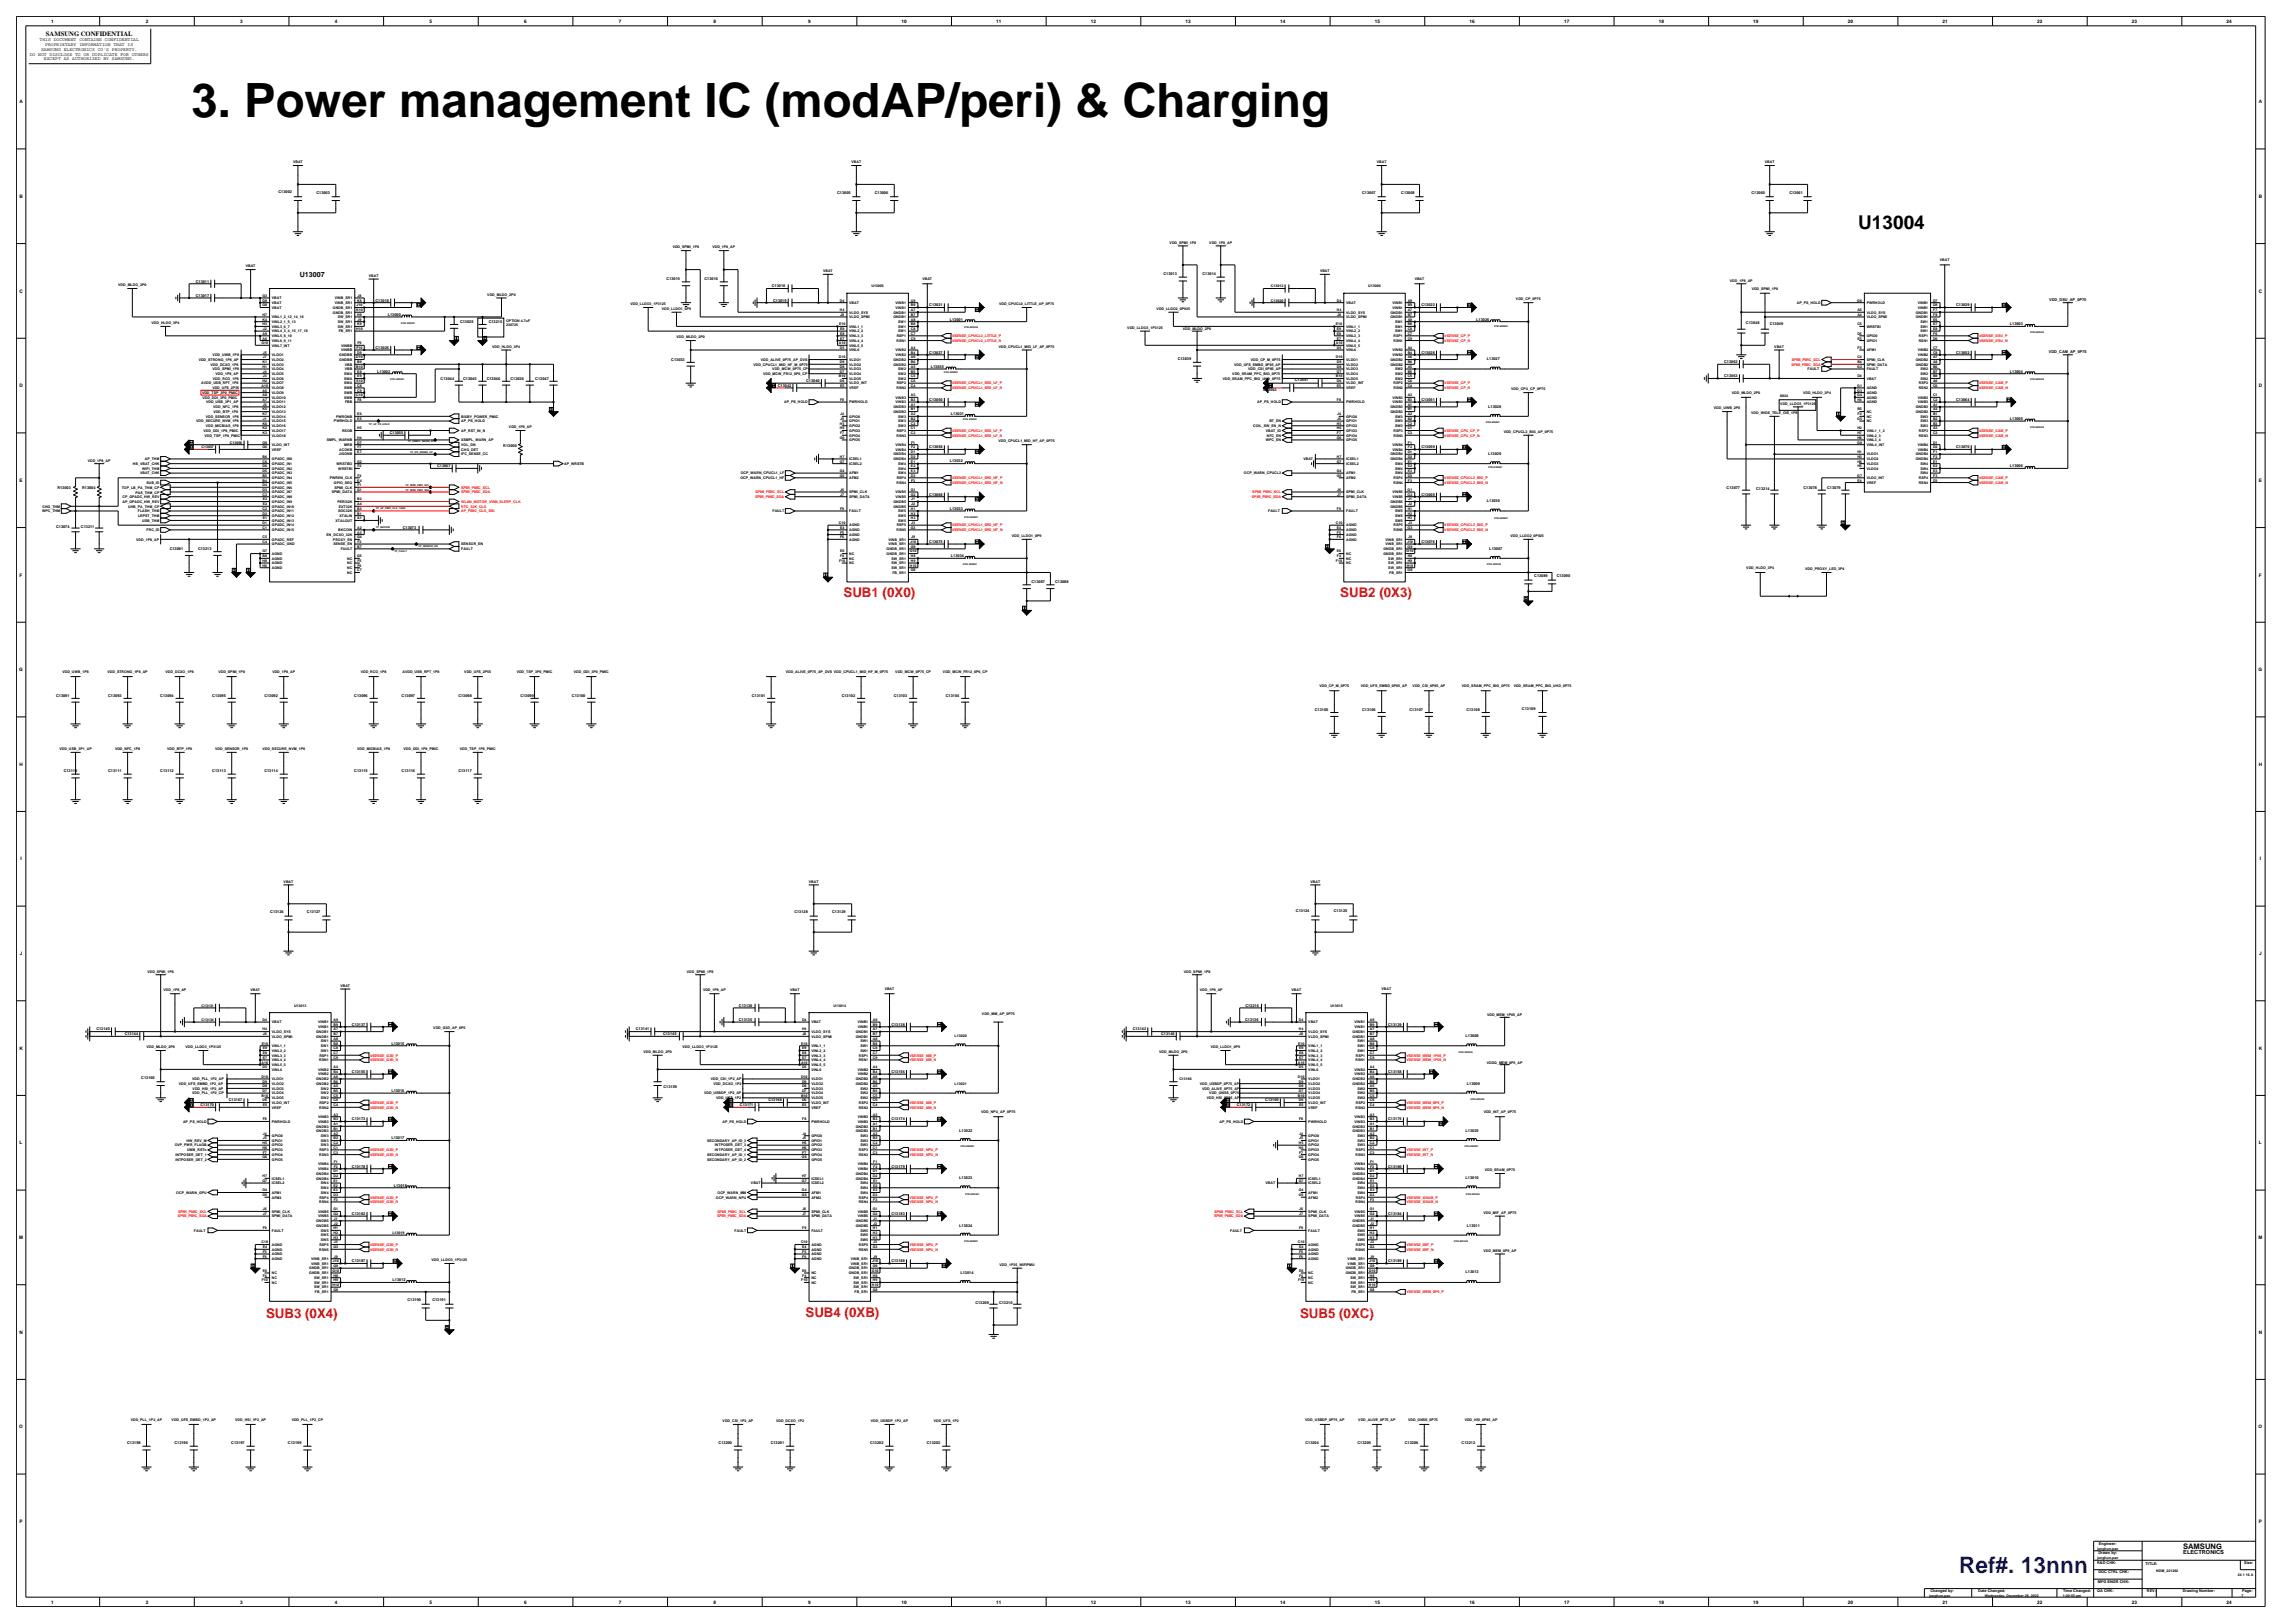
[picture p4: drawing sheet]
<svg xmlns="http://www.w3.org/2000/svg" width="420mm" height="297mm" viewBox="0 0 420 297" stroke-linecap="round" stroke-linejoin="round" font-family="sans-serif">
<defs><g id="words">
<text font-size="8.7" x="35" y="21.4">3. Power management IC (modAP/peri) &amp; Charging</text>
<text font-size="4.2" fill="#00f" x="358.5" y="287.9">Ref#. 13nnn</text>
<text font-size="3.5" x="340.1" y="41.9">U13004</text>
<g font-size="2.4" fill="#f00">
<text x="154.4" y="109.3">SUB1 (0X0)</text>
<text x="245.3" y="109.3">SUB2 (0X3)</text>
<text x="48.7" y="241.2">SUB3 (0X4)</text>
<text x="147.4" y="240.9">SUB4 (0XB)</text>
<text x="237.9" y="241.2">SUB5 (0XC)</text>
</g>
<text font-size="1.4" x="399.5" y="283.4">SAMSUNG</text>
<text font-size="1.3" x="54.8" y="50.7">U13007</text>
<text font-size="1.2" x="8.4" y="6.5">SAMSUNG CONFIDENTIAL</text>
<text font-size="1" x="399.5" y="284.4">ELECTRONICS</text>
<g font-size=".9">
<text x="9.3" y="4.2">1</text>
<text x="26.7" y="4.2">2</text>
<text x="44" y="4.2">3</text>
<text x="61.3" y="4.2">4</text>
<text x="78.6" y="4.2">5</text>
<text x="95.9" y="4.2">6</text>
<text x="113.3" y="4.2">7</text>
<text x="130.6" y="4.2">8</text>
<text x="147.9" y="4.2">9</text>
<text x="165" y="4.2">10</text>
<text x="182.3" y="4.2">11</text>
<text x="199.6" y="4.2">12</text>
<text x="217" y="4.2">13</text>
<text x="234.3" y="4.2">14</text>
<text x="251.6" y="4.2">15</text>
<text x="268.9" y="4.2">16</text>
<text x="286.2" y="4.2">17</text>
<text x="303.6" y="4.2">18</text>
<text x="320.9" y="4.2">19</text>
<text x="338.2" y="4.2">20</text>
<text x="355.5" y="4.2">21</text>
<text x="372.8" y="4.2">22</text>
<text x="390.2" y="4.2">23</text>
<text x="407.5" y="4.2">24</text>
<text x="5.4" y="10.2">DO NOT DISCLOSE TO OR DUPLICATE FOR OTHERS</text>
<text x="7.3" y="7.6">THIS DOCUMENT CONTAINS CONFIDENTIAL</text>
<text x="7.5" y="9.3">SAMSUNG ELECTRONICS CO'S PROPERTY.</text>
<text x="8" y="11">EXCEPT AS AUTHORIZED BY SAMSUNG.</text>
<text x="8.3" y="8.4">PROPRIETARY INFORMATION THAT IS</text>
<text x="3.6" y="18.9">A</text>
<text x="413.4" y="18.9">A</text>
<text x="3.6" y="36.2">B</text>
<text x="413.4" y="36.2">B</text>
<text x="3.6" y="53.5">C</text>
<text x="413.4" y="53.5">C</text>
<text x="3.6" y="70.9">D</text>
<text x="413.4" y="70.9">D</text>
<text x="3.6" y="88.2">E</text>
<text x="413.4" y="88.2">E</text>
<text x="3.6" y="105.5">F</text>
<text x="413.4" y="105.5">F</text>
<text x="3.5" y="122.8">G</text>
<text x="413.3" y="122.8">G</text>
<text x="3.6" y="140.2">H</text>
<text x="413.4" y="140.2">H</text>
<text x="3.7" y="157.5">I</text>
<text x="413.5" y="157.5">I</text>
<text x="3.6" y="174.8">J</text>
<text x="413.4" y="174.8">J</text>
<text x="3.6" y="192.1">K</text>
<text x="413.4" y="192.1">K</text>
<text x="3.6" y="209.4">L</text>
<text x="413.4" y="209.4">L</text>
<text x="3.5" y="226.7">M</text>
<text x="413.3" y="226.7">M</text>
<text x="3.6" y="244.1">N</text>
<text x="413.4" y="244.1">N</text>
<text x="3.5" y="261.4">O</text>
<text x="413.3" y="261.4">O</text>
<text x="3.6" y="278.7">P</text>
<text x="413.4" y="278.7">P</text>
<text x="9.3" y="293.4">1</text>
<text x="26.7" y="293.4">2</text>
<text x="44" y="293.4">3</text>
<text x="61.3" y="293.4">4</text>
<text x="78.6" y="293.4">5</text>
<text x="95.9" y="293.4">6</text>
<text x="113.3" y="293.4">7</text>
<text x="130.6" y="293.4">8</text>
<text x="147.9" y="293.4">9</text>
<text x="165" y="293.4">10</text>
<text x="182.3" y="293.4">11</text>
<text x="199.6" y="293.4">12</text>
<text x="217" y="293.4">13</text>
<text x="234.3" y="293.4">14</text>
<text x="251.6" y="293.4">15</text>
<text x="268.9" y="293.4">16</text>
<text x="286.2" y="293.4">17</text>
<text x="303.6" y="293.4">18</text>
<text x="320.9" y="293.4">19</text>
<text x="338.2" y="293.4">20</text>
<text x="355.5" y="293.4">21</text>
<text x="372.8" y="293.4">22</text>
<text x="390.2" y="293.4">23</text>
<text x="407.5" y="293.4">24</text>
</g>
<g font-size=".7">
<text x="53.6" y="29.9">VBAT</text>
<text x="155.8" y="29.9">VBAT</text>
<text x="252" y="29.9">VBAT</text>
<text x="323" y="29.9">VBAT</text>
<text x="51" y="35.3">C13002</text>
<text x="57.9" y="35.5">C13003</text>
<text x="153.2" y="35.5">C13005</text>
<text x="160.1" y="35.5">C13006</text>
<text x="249.3" y="35.5">C13007</text>
<text x="256.4" y="35.5">C13008</text>
<text x="320.5" y="35.5">C13060</text>
<text x="327.5" y="35.5">C13061</text>
<text x="123.1" y="45.5">VDD_SPMI_1P8</text>
<text x="130.4" y="45.5">VDD_1P8_AP</text>
<text x="214.1" y="44.6">VDD_SPMI_1P8</text>
<text x="221.3" y="44.6">VDD_1P8_AP</text>
<text x="355" y="47.8">VBAT</text>
<text x="21.6" y="52.4">VDD_MLDO_2P0</text>
<text x="35.8" y="51.7">C13011</text>
<text x="45" y="48.9">VBAT</text>
<text x="67.5" y="50.6">VBAT</text>
<text x="122" y="51.3">C13015</text>
<text x="128.9" y="51.3">C13016</text>
<text x="141.3" y="52.6">C13010</text>
<text x="150.6" y="49.8">VBAT</text>
<text x="159.5" y="52.6">U13005</text>
<text x="168.8" y="51.3">VBAT</text>
<text x="212.9" y="50.4">C13013</text>
<text x="220.1" y="50.4">C13014</text>
<text x="232.6" y="52.6">C13012</text>
<text x="241.6" y="49.8">VBAT</text>
<text x="250.4" y="52.6">U13006</text>
<text x="258.9" y="51.3">VBAT</text>
<text x="316.6" y="51.5">VDD_1P8_AP</text>
<text x="320.6" y="53">VDD_SPMI_1P8</text>
<text x="27.7" y="59.3">VDD_HLDO_3P4</text>
<text x="35.8" y="54.3">C13017</text>
<text x="48" y="54.3">G3</text>
<text x="48" y="56.1">G8</text>
<text x="48.1" y="58.7">K4</text>
<text x="48.1" y="59.5">H3</text>
<text x="48.1" y="57.8">H7</text>
<text x="48.1" y="55.2">D8</text>
<text x="49.8" y="59.1">VINL2_1_5_13</text>
<text x="49.8" y="60">VINL3_6_7</text>
<text x="49.8" y="58.2">VINL1_2_12_14_16</text>
<text x="49.8" y="56.5">VBAT</text>
<text x="49.8" y="54.8">VBAT</text>
<text x="49.8" y="55.6">VBAT</text>
<text x="60.9" y="57.4">GNDB_SR1</text>
<text x="60.9" y="56.5">GNDB_SR1</text>
<text x="61.3" y="55.6">VINB_SR1</text>
<text x="61.3" y="54.8">VINB_SR1</text>
<text x="61.8" y="60">SW_SR1</text>
<text x="61.8" y="59.1">SW_SR1</text>
<text x="61.8" y="58.2">SW_SR1</text>
<text x="65.2" y="56.9">K10</text>
<text x="65.2" y="56.1">J10</text>
<text x="65.4" y="55.2">K8</text>
<text x="65.4" y="59.5">K9</text>
<text x="65.4" y="57.8">H9</text>
<text x="65.4" y="54.3">J8</text>
<text x="65.4" y="58.7">J9</text>
<text x="68.7" y="55.2">C13018</text>
<text x="71" y="57.8">L13000</text>
<text x="84.2" y="59.1">C13025</text>
<text x="89.2" y="54.1">VDD_MLDO_2P0</text>
<text x="89.4" y="59.1">C13215</text>
<text x="92.6" y="59.7">230725</text>
<text x="92.6" y="58.9">OPTION 4.7uF</text>
<text x="115.4" y="55.8">VDD_LLDO3_1P3125</text>
<text x="121.1" y="56.7">VDD_LLDO1_0P9</text>
<text x="141.5" y="55.2">C13019</text>
<text x="153.5" y="59.5">E10</text>
<text x="153.7" y="56.9">H4</text>
<text x="153.7" y="55.2">D4</text>
<text x="153.8" y="57.8">J8</text>
<text x="155.4" y="58.2">VLDO_SPMI</text>
<text x="155.4" y="57.4">VLDO_SYS</text>
<text x="155.4" y="60">VINL1_1</text>
<text x="155.4" y="55.6">VBAT</text>
<text x="163.5" y="58.2">GNDB1</text>
<text x="163.5" y="57.4">GNDB1</text>
<text x="163.9" y="56.5">VINB1</text>
<text x="163.9" y="55.6">VINB1</text>
<text x="164.4" y="60">SW1</text>
<text x="164.4" y="59.1">SW1</text>
<text x="166.7" y="57.8">B7</text>
<text x="166.7" y="59.5">B8</text>
<text x="166.7" y="56.1">B9</text>
<text x="166.7" y="56.9">A7</text>
<text x="166.7" y="58.7">A8</text>
<text x="166.7" y="55.2">A9</text>
<text x="170.1" y="56">C13021</text>
<text x="173.8" y="58.6">L13001</text>
<text x="182.8" y="55.8">VDD_CPUCL0_LITTLE_AP_0P75</text>
<text x="211.7" y="56.7">VDD_LLDO2_0P925</text>
<text x="232.6" y="55.2">C13020</text>
<text x="244.5" y="59.5">E10</text>
<text x="244.6" y="56.9">H4</text>
<text x="244.6" y="55.2">D4</text>
<text x="244.7" y="57.8">J8</text>
<text x="246.4" y="58.2">VLDO_SPMI</text>
<text x="246.4" y="57.4">VLDO_SYS</text>
<text x="246.4" y="60">VINL1_1</text>
<text x="246.4" y="55.6">VBAT</text>
<text x="254.5" y="58.2">GNDB1</text>
<text x="254.5" y="57.4">GNDB1</text>
<text x="254.8" y="56.5">VINB1</text>
<text x="254.8" y="55.6">VINB1</text>
<text x="255.3" y="60">SW1</text>
<text x="255.3" y="59.1">SW1</text>
<text x="257.6" y="57.8">B7</text>
<text x="257.6" y="59.5">B8</text>
<text x="257.6" y="56.1">B9</text>
<text x="257.6" y="56.9">A7</text>
<text x="257.6" y="58.7">A8</text>
<text x="257.6" y="55.2">A9</text>
<text x="260.1" y="56">C13022</text>
<text x="270.2" y="58.6">L13026</text>
<text x="277.4" y="55">VDD_CP_0P75</text>
<text x="319.5" y="59.4">C13048</text>
<text x="323.9" y="59.5">C13049</text>
<text x="328.8" y="55.6">AP_PS_HOLD</text>
<text x="339.9" y="55.2">G6</text>
<text x="339.9" y="59.5">C5</text>
<text x="339.9" y="57.8">A4</text>
<text x="339.9" y="56.9">A5</text>
<text x="341.6" y="55.6">PWRHOLD</text>
<text x="341.6" y="60">WRSTBI</text>
<text x="341.6" y="58.2">VLDO_SPMI</text>
<text x="341.6" y="57.4">VLDO_SYS</text>
<text x="350.6" y="57.4">GNDB1</text>
<text x="350.6" y="58.2">GNDB1</text>
<text x="351" y="55.6">VINB1</text>
<text x="351" y="56.5">VINB1</text>
<text x="351.5" y="59.1">SW1</text>
<text x="351.5" y="60">SW1</text>
<text x="353.8" y="55.2">D7</text>
<text x="353.8" y="56.1">D8</text>
<text x="353.8" y="58.7">E6</text>
<text x="353.8" y="59.5">E7</text>
<text x="353.8" y="56.9">F7</text>
<text x="353.8" y="57.8">F8</text>
<text x="358" y="56">C13029</text>
<text x="367.8" y="59.5">L13003</text>
<text x="375" y="55">VDD_DSU_AP_0P75</text>
<text x="38.9" y="65.2">VDD_UWB_1P8</text>
<text x="47.9" y="63">G10</text>
<text x="48.1" y="61.3">A9</text>
<text x="48.1" y="62.1">A6</text>
<text x="48.1" y="65.6">J7</text>
<text x="48.1" y="60.4">J2</text>
<text x="48.1" y="64.7">J5</text>
<text x="49.8" y="60.8">VINL4_3_4_15_17_18</text>
<text x="49.8" y="65.2">VLDO1</text>
<text x="49.8" y="63.4">VINL7_INT</text>
<text x="49.8" y="61.7">VINL5_8_10</text>
<text x="49.8" y="62.6">VINL6_9_11</text>
<text x="62" y="60.8">FB_SR1</text>
<text x="62.1" y="65.2">GNDBB</text>
<text x="62.5" y="63.4">VINBB</text>
<text x="62.5" y="64.3">VINBB</text>
<text x="65.2" y="60.4">H10</text>
<text x="65.2" y="65.6">D10</text>
<text x="65.2" y="63.9">F10</text>
<text x="65.4" y="64.7">D9</text>
<text x="65.4" y="63">F9</text>
<text x="68.7" y="63.8">C13026</text>
<text x="90.1" y="63.6">VDD_HLDO_3P4</text>
<text x="123.8" y="61.9">VDD_MLDO_2P0</text>
<text x="153.5" y="65.6">D10</text>
<text x="153.5" y="63">A10</text>
<text x="153.7" y="63.9">D5</text>
<text x="153.7" y="62.1">E7</text>
<text x="153.7" y="61.3">E8</text>
<text x="153.7" y="60.4">E9</text>
<text x="155.4" y="62.6">VINL4_4</text>
<text x="155.4" y="61.7">VINL3_3</text>
<text x="155.4" y="60.8">VINL2_2</text>
<text x="155.4" y="64.3">VINL6</text>
<text x="155.4" y="63.4">VINL5_5</text>
<text x="163.9" y="65.2">VINB2</text>
<text x="163.9" y="64.3">VINB2</text>
<text x="164.1" y="62.6">RSN1</text>
<text x="164.1" y="61.7">RSP1</text>
<text x="164.4" y="60.8">SW1</text>
<text x="166.7" y="62.1">C9</text>
<text x="166.7" y="61.3">C7</text>
<text x="166.7" y="60.4">C8</text>
<text x="166.7" y="64.7">B4</text>
<text x="166.7" y="65.6">A6</text>
<text x="166.7" y="63.9">A4</text>
<text x="170.1" y="64.7">C13027</text>
<text x="182.8" y="63.6">VDD_CPUCL1_MID_LF_AP_0P75</text>
<text x="206.3" y="60.2">VDD_LLDO3_1P3125</text>
<text x="215.5" y="65.8">C13039</text>
<text x="216.5" y="60.4">VDD_MLDO_2P0</text>
<text x="244.5" y="65.6">D10</text>
<text x="244.5" y="63">A10</text>
<text x="244.6" y="63.9">D5</text>
<text x="244.7" y="62.1">E7</text>
<text x="244.7" y="61.3">E8</text>
<text x="244.7" y="60.4">E9</text>
<text x="246.4" y="62.6">VINL4_4</text>
<text x="246.4" y="61.7">VINL3_3</text>
<text x="246.4" y="60.8">VINL2_2</text>
<text x="246.4" y="64.3">VINL6</text>
<text x="246.4" y="63.4">VINL5_5</text>
<text x="254.8" y="65.2">VINB2</text>
<text x="254.8" y="64.3">VINB2</text>
<text x="255" y="62.6">RSN1</text>
<text x="255" y="61.7">RSP1</text>
<text x="255.3" y="60.8">SW1</text>
<text x="257.6" y="61.3">C7</text>
<text x="257.6" y="60.4">C8</text>
<text x="257.6" y="62.1">C9</text>
<text x="257.6" y="64.7">B4</text>
<text x="257.6" y="63.9">A4</text>
<text x="257.6" y="65.6">A6</text>
<text x="260.1" y="64.7">C13028</text>
<text x="272.1" y="66">L13027</text>
<text x="324.7" y="63.6">VBAT</text>
<text x="339.9" y="61.3">D5</text>
<text x="339.9" y="65.6">C4</text>
<text x="339.9" y="62.1">E5</text>
<text x="339.9" y="63.9">F5</text>
<text x="341.6" y="64.3">AFM1</text>
<text x="341.6" y="62.6">GPIO1</text>
<text x="341.6" y="61.7">GPIO0</text>
<text x="351" y="64.3">VINB2</text>
<text x="351" y="65.2">VINB2</text>
<text x="351.1" y="62.6">RSN1</text>
<text x="351.2" y="61.7">RSP1</text>
<text x="351.5" y="60.8">SW1</text>
<text x="353.8" y="62.1">D6</text>
<text x="353.8" y="63.9">C7</text>
<text x="353.8" y="64.7">C8</text>
<text x="353.8" y="65.6">A7</text>
<text x="353.8" y="60.4">E8</text>
<text x="353.8" y="61.3">F6</text>
<text x="358" y="64.7">C13052</text>
<text x="375" y="64.5">VDD_CAM_AP_0P75</text>
<text x="36.4" y="66">VDD_STRONG_1P8_AP</text>
<text x="36.8" y="70.3">AVDD_USB_RPT_1P8</text>
<text x="38.5" y="66.9">VDD_DCXO_1P8</text>
<text x="38.9" y="71.2">VDD_UFS_2P55</text>
<text x="38.9" y="67.8">VDD_SPMI_1P8</text>
<text x="39" y="69.5">VDD_RCO_1P8</text>
<text x="39.5" y="68.6">VDD_1P8_AP</text>
<text x="47.9" y="70.8">A10</text>
<text x="48.1" y="66.5">K1</text>
<text x="48.1" y="69.9">H2</text>
<text x="48.1" y="67.3">H1</text>
<text x="48.1" y="71.7">A5</text>
<text x="48.1" y="69">J3</text>
<text x="48.1" y="68.2">J4</text>
<text x="49.8" y="66">VLDO2</text>
<text x="49.8" y="66.9">VLDO3</text>
<text x="49.8" y="69.5">VLDO6</text>
<text x="49.8" y="68.6">VLDO5</text>
<text x="49.8" y="70.3">VLDO7</text>
<text x="49.8" y="67.8">VLDO4</text>
<text x="49.8" y="71.2">VLDO8</text>
<text x="62.1" y="66">GNDBB</text>
<text x="63" y="68.6">SWA</text>
<text x="63" y="69.5">SWA</text>
<text x="63" y="70.3">SWA</text>
<text x="63" y="71.2">SWB</text>
<text x="63.1" y="66.9">VBB</text>
<text x="63.1" y="67.8">VBB</text>
<text x="65.2" y="67.3">B10</text>
<text x="65.2" y="69.9">E10</text>
<text x="65.4" y="70.8">C8</text>
<text x="65.4" y="71.7">C9</text>
<text x="65.4" y="66.5">B9</text>
<text x="65.4" y="68.2">E8</text>
<text x="65.4" y="69">E9</text>
<text x="69" y="68.2">L13002</text>
<text x="80.6" y="69.5">C13044</text>
<text x="84.8" y="69.5">C13045</text>
<text x="89.1" y="69.5">C13046</text>
<text x="93.4" y="69.5">C13036</text>
<text x="98" y="69.5">C13047</text>
<text x="122.9" y="66">C13033</text>
<text x="137.9" y="66.9">VDD_CPUCL1_MID_HF_M_0P75</text>
<text x="139.2" y="66">VDD_ALIVE_0P75_AP_DVS</text>
<text x="139.7" y="68.6">VDD_MCW_FR12_0P6_CP</text>
<text x="141.3" y="67.8">VDD_MCW_0P75_CP</text>
<text x="142.3" y="70.8">C13042</text>
<text x="147.5" y="69.9">C13040</text>
<text x="153.5" y="69">B10</text>
<text x="153.7" y="68.2">D7</text>
<text x="153.7" y="67.3">D8</text>
<text x="153.7" y="66.5">D9</text>
<text x="153.7" y="69.9">D6</text>
<text x="153.7" y="70.8">E5</text>
<text x="155.4" y="71.2">VREF</text>
<text x="155.4" y="68.6">VLDO4</text>
<text x="155.4" y="67.8">VLDO3</text>
<text x="155.4" y="66.9">VLDO2</text>
<text x="155.4" y="66">VLDO1</text>
<text x="155.4" y="70.3">VLDO_INT</text>
<text x="155.4" y="69.5">VLDO5</text>
<text x="163.5" y="66.9">GNDB2</text>
<text x="163.5" y="66">GNDB2</text>
<text x="164.1" y="71.2">RSN2</text>
<text x="164.1" y="70.3">RSP2</text>
<text x="164.4" y="69.5">SW2</text>
<text x="164.4" y="68.6">SW2</text>
<text x="164.4" y="67.8">SW2</text>
<text x="166.7" y="70.8">C4</text>
<text x="166.7" y="69">C5</text>
<text x="166.7" y="69.9">C6</text>
<text x="166.7" y="68.2">B5</text>
<text x="166.7" y="66.5">B6</text>
<text x="166.7" y="67.3">A5</text>
<text x="170.3" y="67.3">L13035</text>
<text x="223.8" y="69.5">VDD_SRAM_PPC_BIG_UHD_0P75</text>
<text x="225.5" y="68.6">VDD_SRAM_PPC_BIG_0P75</text>
<text x="225.9" y="66.9">VDD_UFS_EMBD_0P85_AP</text>
<text x="228.4" y="67.8">VDD_CSI_0P85_AP</text>
<text x="228.9" y="66">VDD_CP_M_0P75</text>
<text x="231.2" y="71.6">C13043</text>
<text x="237" y="69.8">C13041</text>
<text x="244.5" y="69">B10</text>
<text x="244.6" y="66.5">D9</text>
<text x="244.6" y="69.9">D6</text>
<text x="244.6" y="68.2">D7</text>
<text x="244.6" y="67.3">D8</text>
<text x="244.7" y="70.8">E5</text>
<text x="246.4" y="66.9">VLDO2</text>
<text x="246.4" y="71.2">VREF</text>
<text x="246.4" y="66">VLDO1</text>
<text x="246.4" y="70.3">VLDO_INT</text>
<text x="246.4" y="68.6">VLDO4</text>
<text x="246.4" y="67.8">VLDO3</text>
<text x="246.4" y="69.5">VLDO5</text>
<text x="254.5" y="66.9">GNDB2</text>
<text x="254.5" y="66">GNDB2</text>
<text x="255" y="71.2">RSN2</text>
<text x="255" y="70.3">RSP2</text>
<text x="255.3" y="69.5">SW2</text>
<text x="255.3" y="68.6">SW2</text>
<text x="255.3" y="67.8">SW2</text>
<text x="257.6" y="70.8">C4</text>
<text x="257.6" y="69">C5</text>
<text x="257.6" y="69.9">C6</text>
<text x="257.6" y="68.2">B5</text>
<text x="257.6" y="66.5">B6</text>
<text x="257.6" y="67.3">A5</text>
<text x="276.6" y="71.4">VDD_CPU_CP_0P75</text>
<text x="315.5" y="66.4">C13062</text>
<text x="315.5" y="69">C13063</text>
<text x="330.8" y="67.8">FAULT</text>
<text x="339.9" y="70.8">G1</text>
<text x="339.9" y="67.3">G2</text>
<text x="339.9" y="71.7">G3</text>
<text x="339.9" y="69">D4</text>
<text x="339.9" y="66.5">B4</text>
<text x="341.6" y="71.2">AGND</text>
<text x="341.6" y="67.8">FAULT</text>
<text x="341.6" y="69.5">VBAT</text>
<text x="341.6" y="66">SPMI_CLK</text>
<text x="341.6" y="66.9">SPMI_DATA</text>
<text x="350.6" y="66">GNDB2</text>
<text x="350.6" y="66.9">GNDB2</text>
<text x="351.1" y="71.2">RSN2</text>
<text x="351.2" y="70.3">RSP2</text>
<text x="351.5" y="67.8">SW2</text>
<text x="351.5" y="68.6">SW2</text>
<text x="351.5" y="69.5">SW2</text>
<text x="353.8" y="70.8">C6</text>
<text x="353.8" y="67.3">B6</text>
<text x="353.8" y="68.2">B7</text>
<text x="353.8" y="69">B8</text>
<text x="353.8" y="69.9">A6</text>
<text x="353.8" y="66.5">A8</text>
<text x="367.8" y="68.2">L13004</text>
<text x="35.9" y="77.3">VDD_SECURE_NVM_1P8</text>
<text x="37" y="72.1">VDD_TSP_3P0_PMIC</text>
<text x="37" y="72.9">VDD_DDI_3P0_PMIC</text>
<text x="37.7" y="76.4">VDD_SENSOR_1P8</text>
<text x="37.7" y="73.8">VDD_USB_3P1_AP</text>
<text x="39" y="74.7">VDD_NFC_1P8</text>
<text x="39" y="75.6">VDD_BTP_1P8</text>
<text x="48.1" y="75.1">K5</text>
<text x="48.1" y="77.7">K6</text>
<text x="48.1" y="76">K7</text>
<text x="48.1" y="73.4">A7</text>
<text x="48.1" y="72.5">A8</text>
<text x="48.1" y="76.8">J1</text>
<text x="48.1" y="74.2">J6</text>
<text x="49.8" y="75.6">VLDO13</text>
<text x="49.8" y="76.4">VLDO14</text>
<text x="49.8" y="77.3">VLDO15</text>
<text x="49.8" y="74.7">VLDO12</text>
<text x="49.8" y="73.8">VLDO11</text>
<text x="49.8" y="72.9">VLDO10</text>
<text x="49.8" y="72.1">VLDO9</text>
<text x="61.1" y="77.3">PWRHOLD</text>
<text x="61.5" y="76.4">PWRONB</text>
<text x="63" y="72.1">SWB</text>
<text x="63" y="72.9">SWB</text>
<text x="63.1" y="73.8">FBB</text>
<text x="65.2" y="72.5">C10</text>
<text x="65.4" y="76.8">E5</text>
<text x="65.4" y="76">E6</text>
<text x="65.4" y="73.4">F8</text>
<text x="84.4" y="77.3">AP_PS_HOLD</text>
<text x="84.4" y="76.4">BIXBY_POWER_PMIC</text>
<text x="143.5" y="73.8">AP_PS_HOLD</text>
<text x="153.7" y="77.7">H5</text>
<text x="153.7" y="73.4">F8</text>
<text x="153.8" y="76.8">J5</text>
<text x="153.8" y="76">J4</text>
<text x="155.4" y="77.3">GPIO1</text>
<text x="155.4" y="76.4">GPIO0</text>
<text x="155.4" y="73.8">PWRHOLD</text>
<text x="163.5" y="75.6">GNDB3</text>
<text x="163.5" y="74.7">GNDB3</text>
<text x="163.9" y="73.8">VINB3</text>
<text x="163.9" y="72.9">VINB3</text>
<text x="164.4" y="77.3">SW3</text>
<text x="164.4" y="76.4">SW3</text>
<text x="166.7" y="77.7">C2</text>
<text x="166.7" y="73.4">B3</text>
<text x="166.7" y="75.1">B1</text>
<text x="166.7" y="76.8">B2</text>
<text x="166.7" y="74.2">A1</text>
<text x="166.7" y="76">A2</text>
<text x="166.7" y="72.5">A3</text>
<text x="170.1" y="73.4">C13050</text>
<text x="174" y="76">L13031</text>
<text x="230.1" y="73.8">AP_PS_HOLD</text>
<text x="232.3" y="77.3">BT_EN</text>
<text x="244.6" y="77.7">H5</text>
<text x="244.7" y="73.4">F8</text>
<text x="244.7" y="76">J4</text>
<text x="244.7" y="76.8">J5</text>
<text x="246.4" y="76.4">GPIO0</text>
<text x="246.4" y="77.3">GPIO1</text>
<text x="246.4" y="73.8">PWRHOLD</text>
<text x="254.5" y="75.6">GNDB3</text>
<text x="254.5" y="74.7">GNDB3</text>
<text x="254.8" y="73.8">VINB3</text>
<text x="254.8" y="72.9">VINB3</text>
<text x="255.3" y="77.3">SW3</text>
<text x="255.3" y="76.4">SW3</text>
<text x="257.6" y="77.7">C2</text>
<text x="257.6" y="75.1">B1</text>
<text x="257.6" y="76.8">B2</text>
<text x="257.6" y="73.4">B3</text>
<text x="257.6" y="74.2">A1</text>
<text x="257.6" y="76">A2</text>
<text x="257.6" y="72.5">A3</text>
<text x="260.1" y="73.4">C13051</text>
<text x="272.3" y="74.7">L13028</text>
<text x="313.7" y="74.9">VDD_UWB_2P8</text>
<text x="316.9" y="72.1">VDD_MLDO_2P0</text>
<text x="320.5" y="75.8">VDD_WIDE_TELE_OIS_1P8</text>
<text x="325.8" y="74">VDD_LLDO3_1P3125</text>
<text x="325.8" y="72.7">0824</text>
<text x="330" y="72.1">VDD_HLDO_3P4</text>
<text x="339.9" y="72.5">G4</text>
<text x="339.9" y="76.8">G5</text>
<text x="339.9" y="73.4">H4</text>
<text x="339.9" y="75.1">B5</text>
<text x="339.9" y="76">F4</text>
<text x="341.6" y="73.8">AGND</text>
<text x="341.6" y="72.1">AGND</text>
<text x="341.6" y="72.9">AGND</text>
<text x="341.6" y="77.3">NC</text>
<text x="341.6" y="76.4">NC</text>
<text x="341.6" y="75.6">NC</text>
<text x="350.6" y="74.7">GNDB3</text>
<text x="350.6" y="75.6">GNDB3</text>
<text x="351" y="72.9">VINB3</text>
<text x="351" y="73.8">VINB3</text>
<text x="351.5" y="76.4">SW3</text>
<text x="351.5" y="77.3">SW3</text>
<text x="353.8" y="72.5">C1</text>
<text x="353.8" y="73.4">C2</text>
<text x="353.8" y="76">B1</text>
<text x="353.8" y="76.8">B2</text>
<text x="353.8" y="77.7">B3</text>
<text x="353.8" y="74.2">A1</text>
<text x="353.8" y="75.1">A2</text>
<text x="358" y="73.4">C13064</text>
<text x="367.8" y="76.8">L13005</text>
<text x="36.9" y="82">C13057</text>
<text x="37.3" y="79">VDD_DDI_1P8_PMIC</text>
<text x="37.4" y="79.9">VDD_TSP_1P8_PMIC</text>
<text x="37.7" y="78.1">VDD_MICBIAS_1P8</text>
<text x="42.1" y="81.2">C13056</text>
<text x="48" y="82">G6</text>
<text x="48" y="81.2">G9</text>
<text x="48.1" y="78.6">K2</text>
<text x="48.1" y="79.5">K3</text>
<text x="48.1" y="83.8">B6</text>
<text x="49.8" y="78.1">VLDO16</text>
<text x="49.8" y="79">VLDO17</text>
<text x="49.8" y="79.9">VLDO18</text>
<text x="49.8" y="82.5">VREF</text>
<text x="49.8" y="81.6">VLDO_INT</text>
<text x="59.8" y="80.7">SMPL_WARNB</text>
<text x="62" y="83.3">JIGONB</text>
<text x="62.1" y="82.5">ACOKB</text>
<text x="62.6" y="79">RSOB</text>
<text x="63" y="81.6">MRB</text>
<text x="65.4" y="80.3">H4</text>
<text x="65.4" y="78.6">H5</text>
<text x="65.4" y="81.2">D7</text>
<text x="65.4" y="82.9">E7</text>
<text x="65.4" y="82">F7</text>
<text x="71.3" y="79.4">C13055</text>
<text x="84.4" y="79">AP_RST_IN_N</text>
<text x="84.4" y="83.3">IFC_SENSE_CC</text>
<text x="84.4" y="80.7">XSMPL_WARN_AP</text>
<text x="84.4" y="81.6">VOL_DN</text>
<text x="84.4" y="82.5">CHG_DET</text>
<text x="92.1" y="81.8">R13000</text>
<text x="93.1" y="78.4">VDD_1P8_AP</text>
<text x="153.7" y="80.3">G6</text>
<text x="153.7" y="83.8">H7</text>
<text x="153.7" y="78.6">H6</text>
<text x="153.7" y="79.5">F7</text>
<text x="155.4" y="78.1">GPIO2</text>
<text x="155.4" y="79">GPIO3</text>
<text x="155.4" y="80.7">GPIO5</text>
<text x="155.4" y="79.9">GPIO4</text>
<text x="163.5" y="83.3">GNDB4</text>
<text x="163.9" y="81.6">VINB4</text>
<text x="163.9" y="82.5">VINB4</text>
<text x="164.1" y="79.9">RSN3</text>
<text x="164.1" y="79">RSP3</text>
<text x="164.4" y="78.1">SW3</text>
<text x="166.7" y="82.9">D1</text>
<text x="166.7" y="83.8">D2</text>
<text x="166.7" y="79.5">C3</text>
<text x="166.7" y="78.6">C1</text>
<text x="166.7" y="81.2">F1</text>
<text x="166.7" y="82">F2</text>
<text x="170.1" y="82">C13058</text>
<text x="182.7" y="81">VDD_CPUCL1_MID_HF_AP_0P75</text>
<text x="229.4" y="78.1">COIL_SW_EN_N</text>
<text x="231.6" y="80.7">WPC_EN</text>
<text x="231.6" y="79">VBAT_ID</text>
<text x="231.8" y="79.9">NFC_EN</text>
<text x="244.6" y="80.3">G6</text>
<text x="244.6" y="78.6">H6</text>
<text x="244.6" y="83.8">H7</text>
<text x="244.7" y="79.5">F7</text>
<text x="246.4" y="78.1">GPIO2</text>
<text x="246.4" y="79">GPIO3</text>
<text x="246.4" y="80.7">GPIO5</text>
<text x="246.4" y="79.9">GPIO4</text>
<text x="254.5" y="83.3">GNDB4</text>
<text x="254.8" y="81.6">VINB4</text>
<text x="254.8" y="82.5">VINB4</text>
<text x="255" y="79.9">RSN3</text>
<text x="255" y="79">RSP3</text>
<text x="255.3" y="78.1">SW3</text>
<text x="257.6" y="83.8">D2</text>
<text x="257.6" y="79.5">C3</text>
<text x="257.6" y="82.9">D1</text>
<text x="257.6" y="78.6">C1</text>
<text x="257.7" y="81.2">F1</text>
<text x="257.7" y="82">F2</text>
<text x="260.1" y="82">C13059</text>
<text x="272.3" y="83.3">L13029</text>
<text x="275.2" y="79.2">VDD_CPUCL2_BIG_AP_0P75</text>
<text x="339.9" y="81.2">G8</text>
<text x="339.9" y="82.9">H1</text>
<text x="339.9" y="78.6">H2</text>
<text x="339.9" y="83.8">H3</text>
<text x="339.9" y="80.3">H6</text>
<text x="339.9" y="79.5">H7</text>
<text x="341.6" y="83.3">VLDO1</text>
<text x="341.6" y="79">VINL1_1_2</text>
<text x="341.6" y="80.7">VINL3_4</text>
<text x="341.6" y="79.9">VINL2_3</text>
<text x="341.6" y="81.6">VINL4_INT</text>
<text x="350.6" y="83.3">GNDB4</text>
<text x="351" y="81.6">VINB4</text>
<text x="351" y="82.5">VINB4</text>
<text x="351.1" y="79.9">RSN3</text>
<text x="351.2" y="79">RSP3</text>
<text x="351.5" y="78.1">SW3</text>
<text x="353.8" y="81.2">D1</text>
<text x="353.8" y="82">D2</text>
<text x="353.8" y="79.5">C3</text>
<text x="353.8" y="78.6">A3</text>
<text x="353.8" y="82.9">F1</text>
<text x="353.8" y="83.8">F2</text>
<text x="358" y="82">C13070</text>
<text x="10.5" y="89.4">R13003</text>
<text x="15" y="89.4">R13004</text>
<text x="16.1" y="84.5">VDD_1P8_AP</text>
<text x="22.3" y="89.5">TOP_LB_PA_THM_CP</text>
<text x="24.3" y="85.1">HB_VBAT_CHK</text>
<text x="25.6" y="86.8">VBAT_CHK</text>
<text x="26" y="85.9">WIFI_THM</text>
<text x="26.5" y="84.2">AP_THM</text>
<text x="26.8" y="88.5">SUB_ID</text>
<text x="48.1" y="89.8">D3</text>
<text x="48.1" y="89">D4</text>
<text x="48.1" y="86.4">D5</text>
<text x="48.1" y="85.5">D6</text>
<text x="48.1" y="84.6">C6</text>
<text x="48.1" y="87.2">B5</text>
<text x="48.1" y="88.1">B4</text>
<text x="49.8" y="89.4">GPADC_IN6</text>
<text x="49.8" y="86.8">GPADC_IN3</text>
<text x="49.8" y="85.9">GPADC_IN2</text>
<text x="49.8" y="85.1">GPADC_IN1</text>
<text x="49.8" y="87.7">GPADC_IN4</text>
<text x="49.8" y="84.2">GPADC_IN0</text>
<text x="49.8" y="88.5">GPADC_IN5</text>
<text x="60.4" y="87.7">PWREN_CLK</text>
<text x="61.1" y="88.5">GPIO_SEQ</text>
<text x="61.2" y="89.4">SPMI_CLK</text>
<text x="61.6" y="85.1">WRSTBO</text>
<text x="61.9" y="85.9">WRSTBI</text>
<text x="65.4" y="89.8">G1</text>
<text x="65.4" y="84.6">G2</text>
<text x="65.4" y="88.1">E4</text>
<text x="65.4" y="89">F1</text>
<text x="65.4" y="85.5">F2</text>
<text x="65.4" y="87.2">F4</text>
<text x="80" y="85.5">C13067</text>
<text x="103.2" y="85.1">AP_WRSTB</text>
<text x="135.5" y="87.7">OCP_WARN_CPUCL1_HF</text>
<text x="135.6" y="86.8">OCP_WARN_CPUCL1_LF</text>
<text x="153.7" y="86.4">G4</text>
<text x="153.7" y="87.2">G5</text>
<text x="153.7" y="84.6">G7</text>
<text x="153.8" y="89.8">J6</text>
<text x="155.4" y="84.2">ICSEL1</text>
<text x="155.4" y="86.8">AFM1</text>
<text x="155.4" y="87.7">AFM2</text>
<text x="155.4" y="85.1">ICSEL2</text>
<text x="163.5" y="84.2">GNDB4</text>
<text x="164.1" y="88.5">RSN4</text>
<text x="164.1" y="87.7">RSP4</text>
<text x="164.4" y="85.1">SW4</text>
<text x="164.4" y="85.9">SW4</text>
<text x="164.4" y="86.8">SW4</text>
<text x="166.7" y="89.8">G1</text>
<text x="166.7" y="87.2">D3</text>
<text x="166.7" y="84.6">E1</text>
<text x="166.7" y="85.5">E2</text>
<text x="166.7" y="86.4">E3</text>
<text x="166.7" y="88.1">F3</text>
<text x="173.8" y="84.6">L13032</text>
<text x="227.7" y="86.8">OCP_WARN_CPUCL2</text>
<text x="238.5" y="84.2">VBAT</text>
<text x="244.6" y="86.4">G4</text>
<text x="244.6" y="87.2">G5</text>
<text x="244.6" y="84.6">G7</text>
<text x="244.7" y="89.8">J6</text>
<text x="246.4" y="84.2">ICSEL1</text>
<text x="246.4" y="86.8">AFM1</text>
<text x="246.4" y="87.7">AFM2</text>
<text x="246.4" y="85.1">ICSEL2</text>
<text x="254.5" y="84.2">GNDB4</text>
<text x="255" y="88.5">RSN4</text>
<text x="255" y="87.7">RSP4</text>
<text x="255.3" y="85.1">SW4</text>
<text x="255.3" y="85.9">SW4</text>
<text x="255.3" y="86.8">SW4</text>
<text x="257.6" y="89.8">G1</text>
<text x="257.6" y="87.2">D3</text>
<text x="257.6" y="84.6">E1</text>
<text x="257.6" y="85.5">E2</text>
<text x="257.6" y="86.4">E3</text>
<text x="257.7" y="88.1">F3</text>
<text x="316" y="89.4">C13077</text>
<text x="321.4" y="89.6">C13214</text>
<text x="330.1" y="89.4">C13078</text>
<text x="334.4" y="89.4">C13079</text>
<text x="339.9" y="87.2">G7</text>
<text x="339.9" y="85.5">H5</text>
<text x="339.9" y="84.6">H8</text>
<text x="339.9" y="88.1">E4</text>
<text x="341.6" y="84.2">VLDO2</text>
<text x="341.6" y="85.9">VLDO4</text>
<text x="341.6" y="85.1">VLDO3</text>
<text x="341.6" y="87.7">VLDO_INT</text>
<text x="341.6" y="88.5">VREF</text>
<text x="350.6" y="84.2">GNDB4</text>
<text x="351.1" y="88.5">RSN4</text>
<text x="351.2" y="87.7">RSP4</text>
<text x="351.5" y="85.1">SW4</text>
<text x="351.5" y="85.9">SW4</text>
<text x="351.5" y="86.8">SW4</text>
<text x="353.8" y="88.1">D3</text>
<text x="353.8" y="84.6">E1</text>
<text x="353.8" y="85.5">E2</text>
<text x="353.8" y="86.4">E3</text>
<text x="353.8" y="87.2">F3</text>
<text x="367.8" y="85.5">L13006</text>
<text x="7.7" y="93.7">WPC_THM</text>
<text x="7.8" y="92.9">CHG_THM</text>
<text x="22.4" y="92">AP_GPADC_HW_REV</text>
<text x="22.4" y="91.1">CP_GPADC_HW_REV</text>
<text x="23.4" y="93">UHB_PA_THM_CP</text>
<text x="24.8" y="90.4">PAS_THM_CP</text>
<text x="25.2" y="93.7">FLASH_THM</text>
<text x="25.3" y="94.6">LRPST_THM</text>
<text x="26" y="95.5">USB_THM</text>
<text x="48.1" y="94.2">D2</text>
<text x="48.1" y="90.7">C3</text>
<text x="48.1" y="95.9">D1</text>
<text x="48.1" y="93.3">C2</text>
<text x="48.1" y="95">E1</text>
<text x="48.1" y="92.4">E2</text>
<text x="48.1" y="91.6">E3</text>
<text x="49.8" y="95.5">GPADC_IN13</text>
<text x="49.8" y="92.9">GPADC_IN10</text>
<text x="49.8" y="92">GPADC_IN9</text>
<text x="49.8" y="94.6">GPADC_IN12</text>
<text x="49.8" y="90.3">GPADC_IN7</text>
<text x="49.8" y="91.1">GPADC_IN8</text>
<text x="49.8" y="93.7">GPADC_IN11</text>
<text x="60.7" y="90.3">SPMI_DATA</text>
<text x="61.4" y="95.5">XTALOUT</text>
<text x="61.8" y="92">PERI32K</text>
<text x="61.9" y="93.7">SOC32K</text>
<text x="62" y="92.9">EXT32K</text>
<text x="62.1" y="94.6">XTALIN</text>
<text x="65.4" y="94.2">B1</text>
<text x="65.4" y="91.6">B2</text>
<text x="65.4" y="93.3">B3</text>
<text x="65.4" y="95">A1</text>
<text x="65.4" y="92.4">A4</text>
<text x="141.4" y="93.7">FAULT</text>
<text x="153.5" y="95.9">C10</text>
<text x="153.7" y="93.3">F9</text>
<text x="153.8" y="90.7">J7</text>
<text x="155.4" y="90.3">SPMI_CLK</text>
<text x="155.4" y="91.1">SPMI_DATA</text>
<text x="155.4" y="93.7">FAULT</text>
<text x="163.5" y="92">GNDB5</text>
<text x="163.5" y="92.9">GNDB5</text>
<text x="163.9" y="91.1">VINB5</text>
<text x="163.9" y="90.3">VINB5</text>
<text x="164.4" y="93.7">SW5</text>
<text x="164.4" y="94.6">SW5</text>
<text x="164.4" y="95.5">SW5</text>
<text x="166.7" y="90.7">G2</text>
<text x="166.7" y="93.3">H1</text>
<text x="166.7" y="94.2">H2</text>
<text x="166.7" y="95">H3</text>
<text x="166.7" y="91.6">J1</text>
<text x="166.7" y="92.4">J2</text>
<text x="166.7" y="95.9">J3</text>
<text x="170.1" y="90.7">C13068</text>
<text x="173.8" y="93.3">L13033</text>
<text x="232.1" y="93.7">FAULT</text>
<text x="244.5" y="95.9">C10</text>
<text x="244.7" y="93.3">F9</text>
<text x="244.7" y="90.7">J7</text>
<text x="246.4" y="91.1">SPMI_DATA</text>
<text x="246.4" y="90.3">SPMI_CLK</text>
<text x="246.4" y="93.7">FAULT</text>
<text x="254.5" y="92">GNDB5</text>
<text x="254.5" y="92.9">GNDB5</text>
<text x="254.8" y="90.3">VINB5</text>
<text x="254.8" y="91.1">VINB5</text>
<text x="255.3" y="94.6">SW5</text>
<text x="255.3" y="95.5">SW5</text>
<text x="255.3" y="93.7">SW5</text>
<text x="257.6" y="90.7">G2</text>
<text x="257.6" y="94.2">H2</text>
<text x="257.6" y="95">H3</text>
<text x="257.6" y="93.3">H1</text>
<text x="257.7" y="91.6">J1</text>
<text x="257.7" y="92.4">J2</text>
<text x="257.7" y="95.9">J3</text>
<text x="260.1" y="90.7">C13069</text>
<text x="272.1" y="91.8">L13030</text>
<text x="10.3" y="96.5">C13074</text>
<text x="14.8" y="96.5">C13211</text>
<text x="24.9" y="98.9">VDD_1P8_AP</text>
<text x="26.8" y="97.2">FRC_ID</text>
<text x="31.1" y="100.6">C13081</text>
<text x="36.2" y="100.6">C13213</text>
<text x="48" y="101.1">G7</text>
<text x="48.1" y="99.4">C4</text>
<text x="48.1" y="98.5">C5</text>
<text x="48.1" y="102">B8</text>
<text x="48.1" y="96.8">C1</text>
<text x="49.8" y="101.5">AGND</text>
<text x="49.8" y="99.8">GPADC_GND</text>
<text x="49.8" y="98.9">GPADC_REF</text>
<text x="49.8" y="96.3">GPADC_IN14</text>
<text x="49.8" y="97.2">GPADC_IN15</text>
<text x="59.8" y="98.1">EN_DCXO_32K</text>
<text x="60.9" y="98.9">PROXY_EN</text>
<text x="61" y="99.8">SENSE_EN</text>
<text x="61.9" y="97.2">BKCOIN</text>
<text x="62.3" y="100.7">FAULT</text>
<text x="65.4" y="98.5">G4</text>
<text x="65.4" y="102">G5</text>
<text x="65.4" y="100.2">B7</text>
<text x="65.4" y="96.8">A2</text>
<text x="65.4" y="97.6">A3</text>
<text x="65.4" y="99.4">F3</text>
<text x="73.7" y="96.7">C13073</text>
<text x="84.4" y="100.7">FAULT</text>
<text x="84.4" y="99.8">SENSOR_EN</text>
<text x="153.7" y="101.1">E6</text>
<text x="153.7" y="96.8">E4</text>
<text x="153.7" y="102">F4</text>
<text x="153.7" y="97.6">F5</text>
<text x="153.7" y="98.5">F6</text>
<text x="155.4" y="98.1">AGND</text>
<text x="155.4" y="98.9">AGND</text>
<text x="155.4" y="101.5">NC</text>
<text x="155.4" y="97.2">AGND</text>
<text x="155.4" y="96.3">AGND</text>
<text x="162.3" y="100.7">GNDB_SR1</text>
<text x="162.3" y="101.5">GNDB_SR1</text>
<text x="162.6" y="98.9">VINB_SR1</text>
<text x="162.6" y="99.8">VINB_SR1</text>
<text x="164.1" y="97.2">RSN5</text>
<text x="164.1" y="96.3">RSP5</text>
<text x="166.5" y="101.1">G10</text>
<text x="166.6" y="99.4">J10</text>
<text x="166.7" y="100.2">G9</text>
<text x="166.7" y="96.8">G3</text>
<text x="166.7" y="102">H8</text>
<text x="166.7" y="98.5">J9</text>
<text x="170.1" y="99.3">C13075</text>
<text x="174" y="101.9">L13034</text>
<text x="185.2" y="98.3">VDD_LLDO1_0P9</text>
<text x="244.7" y="96.8">E4</text>
<text x="244.7" y="101.1">E6</text>
<text x="244.7" y="97.6">F5</text>
<text x="244.7" y="98.5">F6</text>
<text x="244.7" y="102">F4</text>
<text x="246.4" y="98.1">AGND</text>
<text x="246.4" y="98.9">AGND</text>
<text x="246.4" y="97.2">AGND</text>
<text x="246.4" y="101.5">NC</text>
<text x="246.4" y="96.3">AGND</text>
<text x="253.2" y="100.7">GNDB_SR1</text>
<text x="253.2" y="101.5">GNDB_SR1</text>
<text x="253.6" y="98.9">VINB_SR1</text>
<text x="253.6" y="99.8">VINB_SR1</text>
<text x="255" y="97.2">RSN5</text>
<text x="255" y="96.3">RSP5</text>
<text x="257.4" y="101.1">G10</text>
<text x="257.5" y="99.4">J10</text>
<text x="257.6" y="96.8">G3</text>
<text x="257.6" y="100.2">G9</text>
<text x="257.6" y="102">H8</text>
<text x="257.7" y="98.5">J9</text>
<text x="260.1" y="99.3">C13076</text>
<text x="272.6" y="100.6">L13007</text>
<text x="276.4" y="98.3">VDD_LLDO2_0P925</text>
<text x="48.1" y="103.7">H6</text>
<text x="48.1" y="102.8">H8</text>
<text x="49.8" y="104.1">AGND</text>
<text x="49.8" y="103.3">AGND</text>
<text x="49.8" y="102.4">AGND</text>
<text x="63.5" y="102.4">NC</text>
<text x="63.5" y="103.3">NC</text>
<text x="63.5" y="104.1">NC</text>
<text x="63.5" y="105">NC</text>
<text x="65.4" y="104.6">C7</text>
<text x="65.4" y="102.8">F5</text>
<text x="65.4" y="103.7">F6</text>
<text x="153.6" y="102.8">F10</text>
<text x="155.4" y="102.4">NC</text>
<text x="155.4" y="103.3">NC</text>
<text x="163.1" y="102.4">SW_SR1</text>
<text x="163.1" y="103.3">SW_SR1</text>
<text x="163.1" y="104.1">SW_SR1</text>
<text x="163.3" y="105">FB_SR1</text>
<text x="166.5" y="103.7">H10</text>
<text x="166.7" y="104.6">G8</text>
<text x="166.7" y="102.8">H9</text>
<text x="188.8" y="106.7">C13087</text>
<text x="193.1" y="106.7">C13088</text>
<text x="244.5" y="102.8">F10</text>
<text x="246.4" y="103.3">NC</text>
<text x="246.4" y="102.4">NC</text>
<text x="254.1" y="103.3">SW_SR1</text>
<text x="254.1" y="104.1">SW_SR1</text>
<text x="254.1" y="102.4">SW_SR1</text>
<text x="254.2" y="105">FB_SR1</text>
<text x="257.4" y="103.7">H10</text>
<text x="257.6" y="104.6">G8</text>
<text x="257.6" y="102.8">H9</text>
<text x="280.8" y="105.6">C13089</text>
<text x="284.9" y="105.6">C13090</text>
<text x="319.6" y="104.1">VDD_HLDO_3P4</text>
<text x="330.4" y="104.3">VDD_PROXY_LED_3P4</text>
<text x="11.4" y="123.2">VDD_UWB_1P8</text>
<text x="19.7" y="123.2">VDD_STRONG_1P8_AP</text>
<text x="30.3" y="123.2">VDD_DCXO_1P8</text>
<text x="40" y="123.2">VDD_SPMI_1P8</text>
<text x="49.8" y="123.2">VDD_1P8_AP</text>
<text x="66" y="123.2">VDD_RCO_1P8</text>
<text x="73.7" y="123.2">AVDD_USB_RPT_1P8</text>
<text x="85" y="123.2">VDD_UFS_2P55</text>
<text x="94.6" y="123.2">VDD_TSP_3P0_PMIC</text>
<text x="105" y="123.2">VDD_DDI_3P0_PMIC</text>
<text x="143.8" y="123.2">VDD_ALIVE_0P75_AP_DVS VDD_CPUCL1_MID_HF_M_0P75</text>
<text x="163.8" y="123.2">VDD_MCW_0P75_CP</text>
<text x="172.6" y="123.2">VDD_MCW_FR12_0P6_CP</text>
<text x="241.5" y="125.8">VDD_CP_M_0P75</text>
<text x="249" y="125.8">VDD_UFS_EMBD_0P85_AP</text>
<text x="258.5" y="125.8">VDD_CSI_0P85_AP</text>
<text x="267.5" y="125.8">VDD_SRAM_PPC_BIG_0P75</text>
<text x="277" y="125.8">VDD_SRAM_PPC_BIG_UHD_0P75</text>
<text x="10.3" y="127.5">C13091</text>
<text x="19.8" y="127.5">C13093</text>
<text x="29.3" y="127.5">C13094</text>
<text x="38.9" y="127.5">C13095</text>
<text x="48.4" y="127.5">C13092</text>
<text x="64.8" y="127.5">C13096</text>
<text x="73.5" y="127.5">C13097</text>
<text x="83.9" y="127.5">C13098</text>
<text x="95.2" y="127.5">C13099</text>
<text x="104.7" y="127.5">C13100</text>
<text x="137.6" y="127.5">C13101</text>
<text x="154" y="127.5">C13102</text>
<text x="163.6" y="127.5">C13103</text>
<text x="173.1" y="127.5">C13104</text>
<text x="240.6" y="130.1">C13105</text>
<text x="249.3" y="130.1">C13106</text>
<text x="257.9" y="130.1">C13107</text>
<text x="268.4" y="130.1">C13108</text>
<text x="278.5" y="129.9">C13109</text>
<text x="10.9" y="137.3">VDD_USB_3P1_AP</text>
<text x="21.1" y="137.3">VDD_NFC_1P8</text>
<text x="30.6" y="137.3">VDD_BTP_1P8</text>
<text x="39.4" y="137.3">VDD_SENSOR_1P8</text>
<text x="48" y="137.3">VDD_SECURE_NVM_1P8</text>
<text x="65.4" y="137.3">VDD_MICBIAS_1P8</text>
<text x="73.9" y="137.3">VDD_DDI_1P8_PMIC</text>
<text x="84.2" y="137.3">VDD_TSP_1P8_PMIC</text>
<text x="11.7" y="141.3">C13110</text>
<text x="19.8" y="141.3">C13111</text>
<text x="29.3" y="141.3">C13112</text>
<text x="38.9" y="141.3">C13113</text>
<text x="48.4" y="141.3">C13114</text>
<text x="64.8" y="141.3">C13115</text>
<text x="73.5" y="141.3">C13116</text>
<text x="83.9" y="141.3">C13117</text>
<text x="51.9" y="161.5">VBAT</text>
<text x="148" y="161.5">VBAT</text>
<text x="239.8" y="161.5">VBAT</text>
<text x="49.5" y="167.1">C13126</text>
<text x="56.2" y="167.1">C13127</text>
<text x="145.4" y="167.1">C13128</text>
<text x="152.3" y="167.1">C13129</text>
<text x="237.2" y="166.9">C13124</text>
<text x="244.1" y="166.9">C13125</text>
<text x="27" y="178">VDD_SPMI_1P8</text>
<text x="125.7" y="178">VDD_SPMI_1P8</text>
<text x="216.6" y="178">VDD_SPMI_1P8</text>
<text x="29.9" y="181.4">VDD_1P8_AP</text>
<text x="36.9" y="184.2">C13131</text>
<text x="45.8" y="181.4">VBAT</text>
<text x="53.8" y="184.2">U13013</text>
<text x="62.3" y="180.6">VBAT</text>
<text x="128.7" y="181.4">VDD_1P8_AP</text>
<text x="135.2" y="184.3">C13130</text>
<text x="144.6" y="181.4">VBAT</text>
<text x="152.5" y="184.2">U13014</text>
<text x="161.9" y="181.2">VBAT</text>
<text x="179.7" y="185.7">VDD_MM_AP_0P75</text>
<text x="219.6" y="181.4">VDD_1P8_AP</text>
<text x="227.9" y="184.3">C13216</text>
<text x="236.4" y="181.4">VBAT</text>
<text x="243.5" y="184.2">U13015</text>
<text x="252.8" y="181.2">VBAT</text>
<text x="272.2" y="186">VDD_MEM_1P05_AP</text>
<text x="17.6" y="188.5">C13140</text>
<text x="22.8" y="189.4">C13144</text>
<text x="26.8" y="191.8">VDD_MLDO_2P0</text>
<text x="34" y="191.8">VDD_LLDO3_1P3125</text>
<text x="36.9" y="186.8">C13134</text>
<text x="47.9" y="191.2">E10</text>
<text x="48.1" y="188.6">H4</text>
<text x="48.1" y="186.8">D4</text>
<text x="48.1" y="189.4">J8</text>
<text x="49.8" y="189.9">VLDO_SPMI</text>
<text x="49.8" y="189">VLDO_SYS</text>
<text x="49.8" y="187.3">VBAT</text>
<text x="49.8" y="191.6">VINL1_1</text>
<text x="57.9" y="189.9">GNDB1</text>
<text x="57.9" y="189">GNDB1</text>
<text x="58.2" y="188.1">VINB1</text>
<text x="58.2" y="187.3">VINB1</text>
<text x="58.7" y="191.6">SW1</text>
<text x="58.7" y="190.7">SW1</text>
<text x="61" y="191.2">B8</text>
<text x="61" y="187.7">B9</text>
<text x="61" y="189.4">B7</text>
<text x="61" y="188.6">A7</text>
<text x="61" y="190.3">A8</text>
<text x="61" y="186.8">A9</text>
<text x="64.4" y="187.7">C13137</text>
<text x="71.6" y="191.2">L13015</text>
<text x="79.3" y="188.4">VDD_G3D_AP_0P5</text>
<text x="116.4" y="188.5">C13141</text>
<text x="121.3" y="189.4">C13145</text>
<text x="124.9" y="191.8">VDD_LLDO3_1P3125</text>
<text x="135.2" y="186.8">C13135</text>
<text x="146.6" y="191.2">E10</text>
<text x="146.8" y="188.6">H4</text>
<text x="146.8" y="186.8">D4</text>
<text x="146.8" y="189.4">J8</text>
<text x="148.5" y="189.9">VLDO_SPMI</text>
<text x="148.5" y="189">VLDO_SYS</text>
<text x="148.5" y="191.6">VINL1_1</text>
<text x="148.5" y="187.3">VBAT</text>
<text x="156.6" y="189.9">GNDB1</text>
<text x="156.6" y="189">GNDB1</text>
<text x="157" y="188.1">VINB1</text>
<text x="157" y="187.3">VINB1</text>
<text x="157.5" y="191.6">SW1</text>
<text x="157.5" y="190.7">SW1</text>
<text x="159.8" y="189.4">B7</text>
<text x="159.8" y="191.2">B8</text>
<text x="159.8" y="187.7">B9</text>
<text x="159.8" y="188.6">A7</text>
<text x="159.8" y="190.3">A8</text>
<text x="159.8" y="186.8">A9</text>
<text x="163.1" y="187.7">C13138</text>
<text x="174.7" y="189.8">L13020</text>
<text x="207.3" y="188.5">C13142</text>
<text x="212.5" y="189.4">C13146</text>
<text x="221.6" y="191.8">VDD_LLDO1_0P9</text>
<text x="227.9" y="186.8">C13136</text>
<text x="237.5" y="191.2">E10</text>
<text x="237.7" y="188.6">H4</text>
<text x="237.7" y="186.8">D4</text>
<text x="237.8" y="189.4">J8</text>
<text x="239.4" y="189.9">VLDO_SPMI</text>
<text x="239.4" y="189">VLDO_SYS</text>
<text x="239.4" y="187.3">VBAT</text>
<text x="239.4" y="191.6">VINL1_1</text>
<text x="247.5" y="189.9">GNDB1</text>
<text x="247.5" y="189">GNDB1</text>
<text x="247.9" y="188.1">VINB1</text>
<text x="247.9" y="187.3">VINB1</text>
<text x="248.4" y="191.6">SW1</text>
<text x="248.4" y="190.7">SW1</text>
<text x="250.7" y="191.2">B8</text>
<text x="250.7" y="187.7">B9</text>
<text x="250.7" y="189.4">B7</text>
<text x="250.7" y="188.6">A7</text>
<text x="250.7" y="190.3">A8</text>
<text x="250.7" y="186.8">A9</text>
<text x="254.1" y="187.7">C13139</text>
<text x="268.2" y="189.8">L13008</text>
<text x="25.9" y="197.4">C13160</text>
<text x="35.2" y="197.7">VDD_PLL_1P2_AP</text>
<text x="47.9" y="197.2">D10</text>
<text x="47.9" y="194.6">A10</text>
<text x="48.1" y="195.5">D5</text>
<text x="48.1" y="193.8">E7</text>
<text x="48.1" y="192.9">E8</text>
<text x="48.1" y="192">E9</text>
<text x="49.8" y="194.2">VINL4_4</text>
<text x="49.8" y="193.3">VINL3_3</text>
<text x="49.8" y="192.5">VINL2_2</text>
<text x="49.8" y="195.9">VINL6</text>
<text x="49.8" y="197.7">VLDO1</text>
<text x="49.8" y="195.1">VINL5_5</text>
<text x="57.9" y="197.7">GNDB2</text>
<text x="58.2" y="196.8">VINB2</text>
<text x="58.2" y="195.9">VINB2</text>
<text x="58.4" y="194.2">RSN1</text>
<text x="58.4" y="193.3">RSP1</text>
<text x="58.7" y="192.5">SW1</text>
<text x="61" y="192.9">C7</text>
<text x="61" y="192">C8</text>
<text x="61" y="193.8">C9</text>
<text x="61" y="196.4">B4</text>
<text x="61" y="195.5">A4</text>
<text x="61" y="197.2">A6</text>
<text x="64.4" y="196.3">C13155</text>
<text x="117.8" y="192.7">VDD_MLDO_2P0</text>
<text x="130.1" y="197.7">VDD_CSI_1P2_AP</text>
<text x="146.6" y="197.2">D10</text>
<text x="146.6" y="194.6">A10</text>
<text x="146.8" y="195.5">D5</text>
<text x="146.8" y="193.8">E7</text>
<text x="146.8" y="192.9">E8</text>
<text x="146.8" y="192">E9</text>
<text x="148.5" y="194.2">VINL4_4</text>
<text x="148.5" y="193.3">VINL3_3</text>
<text x="148.5" y="192.5">VINL2_2</text>
<text x="148.5" y="197.7">VLDO1</text>
<text x="148.5" y="195.9">VINL6</text>
<text x="148.5" y="195.1">VINL5_5</text>
<text x="156.6" y="197.7">GNDB2</text>
<text x="157" y="196.8">VINB2</text>
<text x="157" y="195.9">VINB2</text>
<text x="157.2" y="194.2">RSN1</text>
<text x="157.2" y="193.3">RSP1</text>
<text x="157.5" y="192.5">SW1</text>
<text x="159.8" y="192.9">C7</text>
<text x="159.8" y="192">C8</text>
<text x="159.8" y="193.8">C9</text>
<text x="159.8" y="196.4">B4</text>
<text x="159.8" y="197.2">A6</text>
<text x="159.8" y="195.5">A4</text>
<text x="163.1" y="196.3">C13156</text>
<text x="212.1" y="192.7">VDD_MLDO_2P0</text>
<text x="215.8" y="197.6">C13166</text>
<text x="237.5" y="197.2">D10</text>
<text x="237.5" y="194.6">A10</text>
<text x="237.7" y="195.5">D5</text>
<text x="237.7" y="193.8">E7</text>
<text x="237.7" y="192.9">E8</text>
<text x="237.7" y="192">E9</text>
<text x="239.4" y="194.2">VINL4_4</text>
<text x="239.4" y="193.3">VINL3_3</text>
<text x="239.4" y="192.5">VINL2_2</text>
<text x="239.4" y="195.9">VINL6</text>
<text x="239.4" y="197.7">VLDO1</text>
<text x="239.4" y="195.1">VINL5_5</text>
<text x="247.5" y="197.7">GNDB2</text>
<text x="247.9" y="196.8">VINB2</text>
<text x="247.9" y="195.9">VINB2</text>
<text x="248.1" y="194.2">RSN1</text>
<text x="248.1" y="193.3">RSP1</text>
<text x="248.4" y="192.5">SW1</text>
<text x="250.7" y="192.9">C7</text>
<text x="250.7" y="192">C8</text>
<text x="250.7" y="193.8">C9</text>
<text x="250.7" y="196.4">B4</text>
<text x="250.7" y="195.5">A4</text>
<text x="250.7" y="197.2">A6</text>
<text x="254.1" y="196.3">C13158</text>
<text x="272.1" y="194.6">VDDQ_MEM_0P5_AP</text>
<text x="32.7" y="198.5">VDD_UFS_EMBD_1P2_AP</text>
<text x="35.2" y="200.3">VDD_PLL_1P2_CP</text>
<text x="35.3" y="199.4">VDD_HSI_1P2_AP</text>
<text x="36.7" y="202.4">C13170</text>
<text x="41.9" y="201.5">C13167</text>
<text x="47.9" y="200.7">B10</text>
<text x="48.1" y="201.5">D6</text>
<text x="48.1" y="199.8">D7</text>
<text x="48.1" y="199">D8</text>
<text x="48.1" y="198.1">D9</text>
<text x="48.1" y="202.4">E5</text>
<text x="49.8" y="202.9">VREF</text>
<text x="49.8" y="202">VLDO_INT</text>
<text x="49.8" y="200.3">VLDO4</text>
<text x="49.8" y="199.4">VLDO3</text>
<text x="49.8" y="198.5">VLDO2</text>
<text x="49.8" y="201.1">VLDO5</text>
<text x="57.9" y="198.5">GNDB2</text>
<text x="58.4" y="202.9">RSN2</text>
<text x="58.4" y="202">RSP2</text>
<text x="58.7" y="201.1">SW2</text>
<text x="58.7" y="200.3">SW2</text>
<text x="58.7" y="199.4">SW2</text>
<text x="61" y="201.5">C6</text>
<text x="61" y="202.4">C4</text>
<text x="61" y="200.7">C5</text>
<text x="61" y="199.8">B5</text>
<text x="61" y="198.1">B6</text>
<text x="61" y="199">A5</text>
<text x="71.6" y="199.8">L13016</text>
<text x="121.4" y="199.2">C13159</text>
<text x="128.8" y="200.3">VDD_USBDP_1P2_AP</text>
<text x="130.5" y="198.5">VDD_DCXO_1P2</text>
<text x="131" y="201.1">VDD_UFS_1P2</text>
<text x="135.4" y="202.4">C13171</text>
<text x="140.6" y="201.5">C13168</text>
<text x="146.6" y="200.7">B10</text>
<text x="146.8" y="199">D8</text>
<text x="146.8" y="198.1">D9</text>
<text x="146.8" y="201.5">D6</text>
<text x="146.8" y="199.8">D7</text>
<text x="146.8" y="202.4">E5</text>
<text x="148.5" y="199.4">VLDO3</text>
<text x="148.5" y="198.5">VLDO2</text>
<text x="148.5" y="202.9">VREF</text>
<text x="148.5" y="202">VLDO_INT</text>
<text x="148.5" y="200.3">VLDO4</text>
<text x="148.5" y="201.1">VLDO5</text>
<text x="156.6" y="198.5">GNDB2</text>
<text x="157.2" y="202.9">RSN2</text>
<text x="157.2" y="202">RSP2</text>
<text x="157.5" y="201.1">SW2</text>
<text x="157.5" y="200.3">SW2</text>
<text x="157.5" y="199.4">SW2</text>
<text x="159.8" y="202.4">C4</text>
<text x="159.8" y="200.7">C5</text>
<text x="159.8" y="201.5">C6</text>
<text x="159.8" y="199.8">B5</text>
<text x="159.8" y="198.1">B6</text>
<text x="159.8" y="199">A5</text>
<text x="174.7" y="198.5">L13021</text>
<text x="179.6" y="203.7">VDD_NPU_AP_0P75</text>
<text x="219.6" y="198.5">VDD_USBDP_0P75_AP</text>
<text x="220" y="199.4">VDD_ALIVE_0P75_AP</text>
<text x="220.8" y="201.1">VDD_HSI_0P85_AP</text>
<text x="221.3" y="200.3">VDD_GNSS_0P75</text>
<text x="226.3" y="202.4">C13172</text>
<text x="231.5" y="201.5">C13169</text>
<text x="237.5" y="200.7">B10</text>
<text x="237.7" y="201.5">D6</text>
<text x="237.7" y="199.8">D7</text>
<text x="237.7" y="199">D8</text>
<text x="237.7" y="198.1">D9</text>
<text x="237.7" y="202.4">E5</text>
<text x="239.4" y="202.9">VREF</text>
<text x="239.4" y="202">VLDO_INT</text>
<text x="239.4" y="200.3">VLDO4</text>
<text x="239.4" y="199.4">VLDO3</text>
<text x="239.4" y="198.5">VLDO2</text>
<text x="239.4" y="201.1">VLDO5</text>
<text x="247.5" y="198.5">GNDB2</text>
<text x="248.1" y="202.9">RSN2</text>
<text x="248.1" y="202">RSP2</text>
<text x="248.4" y="201.1">SW2</text>
<text x="248.4" y="200.3">SW2</text>
<text x="248.4" y="199.4">SW2</text>
<text x="250.7" y="201.5">C6</text>
<text x="250.7" y="202.4">C4</text>
<text x="250.7" y="200.7">C5</text>
<text x="250.7" y="199.8">B5</text>
<text x="250.7" y="198.1">B6</text>
<text x="250.7" y="199">A5</text>
<text x="268.4" y="198.5">L13009</text>
<text x="271.5" y="203.7">VDD_INT_AP_0P75</text>
<text x="32" y="209.8">OVP_PWR_FLAGB</text>
<text x="33.5" y="205.4">AP_PS_HOLD</text>
<text x="34.2" y="208.9">HW_REV_M</text>
<text x="48.1" y="209.3">H5</text>
<text x="48.1" y="205">F8</text>
<text x="48.1" y="207.6">J4</text>
<text x="48.1" y="208.5">J5</text>
<text x="49.8" y="208.1">GPIO0</text>
<text x="49.8" y="208.9">GPIO1</text>
<text x="49.8" y="209.8">GPIO2</text>
<text x="49.8" y="205.4">PWRHOLD</text>
<text x="57.9" y="207.2">GNDB3</text>
<text x="57.9" y="206.3">GNDB3</text>
<text x="58.2" y="205.4">VINB3</text>
<text x="58.2" y="204.6">VINB3</text>
<text x="58.7" y="209.8">SW3</text>
<text x="58.7" y="208.9">SW3</text>
<text x="58.7" y="208.1">SW3</text>
<text x="61" y="209.3">C2</text>
<text x="61" y="206.8">B1</text>
<text x="61" y="208.5">B2</text>
<text x="61" y="205">B3</text>
<text x="61" y="207.6">A2</text>
<text x="61" y="204.2">A3</text>
<text x="61" y="205.9">A1</text>
<text x="64.4" y="205">C13173</text>
<text x="71.6" y="208.5">L13017</text>
<text x="129.4" y="208.9">SECONDARY_AP_ID_3</text>
<text x="130.8" y="209.8">INTPOSER_DET_3</text>
<text x="132.2" y="205.4">AP_PS_HOLD</text>
<text x="146.8" y="209.3">H5</text>
<text x="146.8" y="205">F8</text>
<text x="146.8" y="207.6">J4</text>
<text x="146.8" y="208.5">J5</text>
<text x="148.5" y="208.1">GPIO0</text>
<text x="148.5" y="208.9">GPIO1</text>
<text x="148.5" y="209.8">GPIO2</text>
<text x="148.5" y="205.4">PWRHOLD</text>
<text x="156.6" y="207.2">GNDB3</text>
<text x="156.6" y="206.3">GNDB3</text>
<text x="157" y="205.4">VINB3</text>
<text x="157" y="204.6">VINB3</text>
<text x="157.5" y="209.8">SW3</text>
<text x="157.5" y="208.9">SW3</text>
<text x="157.5" y="208.1">SW3</text>
<text x="159.8" y="209.3">C2</text>
<text x="159.8" y="206.8">B1</text>
<text x="159.8" y="208.5">B2</text>
<text x="159.8" y="205">B3</text>
<text x="159.8" y="205.9">A1</text>
<text x="159.8" y="207.6">A2</text>
<text x="159.8" y="204.2">A3</text>
<text x="163.1" y="205">C13174</text>
<text x="175.6" y="207.2">L13022</text>
<text x="223.2" y="205.4">AP_PS_HOLD</text>
<text x="237.7" y="209.3">H5</text>
<text x="237.7" y="205">F8</text>
<text x="237.8" y="207.6">J4</text>
<text x="237.8" y="208.5">J5</text>
<text x="239.4" y="208.1">GPIO0</text>
<text x="239.4" y="208.9">GPIO1</text>
<text x="239.4" y="209.8">GPIO2</text>
<text x="239.4" y="205.4">PWRHOLD</text>
<text x="247.5" y="207.2">GNDB3</text>
<text x="247.5" y="206.3">GNDB3</text>
<text x="247.9" y="205.4">VINB3</text>
<text x="247.9" y="204.6">VINB3</text>
<text x="248.4" y="209.8">SW3</text>
<text x="248.4" y="208.9">SW3</text>
<text x="248.4" y="208.1">SW3</text>
<text x="250.7" y="209.3">C2</text>
<text x="250.7" y="206.8">B1</text>
<text x="250.7" y="208.5">B2</text>
<text x="250.7" y="205">B3</text>
<text x="250.7" y="207.6">A2</text>
<text x="250.7" y="204.2">A3</text>
<text x="250.7" y="205.9">A1</text>
<text x="254.1" y="205">C13175</text>
<text x="268.2" y="207.2">L13025</text>
<text x="32.1" y="212.4">INTPOSER_DET_2</text>
<text x="32.1" y="211.5">INTPOSER_DET_1</text>
<text x="34.2" y="210.6">UWB_RSTn</text>
<text x="48" y="212">G6</text>
<text x="48.1" y="210.2">H6</text>
<text x="48.1" y="215.4">H7</text>
<text x="48.1" y="211.1">F7</text>
<text x="49.8" y="210.6">GPIO3</text>
<text x="49.8" y="215.9">ICSEL1</text>
<text x="49.8" y="212.4">GPIO5</text>
<text x="49.8" y="211.5">GPIO4</text>
<text x="57.9" y="215">GNDB4</text>
<text x="57.9" y="215.9">GNDB4</text>
<text x="58.2" y="213.2">VINB4</text>
<text x="58.2" y="214.1">VINB4</text>
<text x="58.4" y="211.5">RSN3</text>
<text x="58.4" y="210.6">RSP3</text>
<text x="61" y="214.5">D1</text>
<text x="61" y="215.4">D2</text>
<text x="61" y="210.2">C1</text>
<text x="61" y="211.1">C3</text>
<text x="61.1" y="212.8">F1</text>
<text x="61.1" y="213.7">F2</text>
<text x="64.4" y="213.7">C13178</text>
<text x="129.4" y="211.5">SECONDARY_AP_ID_1</text>
<text x="129.4" y="212.4">SECONDARY_AP_ID_2</text>
<text x="130.8" y="210.6">INTPOSER_DET_4</text>
<text x="146.8" y="212">G6</text>
<text x="146.8" y="210.2">H6</text>
<text x="146.8" y="215.4">H7</text>
<text x="146.8" y="211.1">F7</text>
<text x="148.5" y="210.6">GPIO3</text>
<text x="148.5" y="215.9">ICSEL1</text>
<text x="148.5" y="212.4">GPIO5</text>
<text x="148.5" y="211.5">GPIO4</text>
<text x="156.6" y="215">GNDB4</text>
<text x="156.6" y="215.9">GNDB4</text>
<text x="157" y="213.2">VINB4</text>
<text x="157" y="214.1">VINB4</text>
<text x="157.2" y="211.5">RSN3</text>
<text x="157.2" y="210.6">RSP3</text>
<text x="159.8" y="214.5">D1</text>
<text x="159.8" y="215.4">D2</text>
<text x="159.8" y="211.1">C3</text>
<text x="159.8" y="210.2">C1</text>
<text x="159.8" y="212.8">F1</text>
<text x="159.8" y="213.7">F2</text>
<text x="163.1" y="213.7">C13179</text>
<text x="175.6" y="215.8">L13023</text>
<text x="237.7" y="212">G6</text>
<text x="237.7" y="210.2">H6</text>
<text x="237.7" y="215.4">H7</text>
<text x="237.7" y="211.1">F7</text>
<text x="239.4" y="210.6">GPIO3</text>
<text x="239.4" y="215.9">ICSEL1</text>
<text x="239.4" y="212.4">GPIO5</text>
<text x="239.4" y="211.5">GPIO4</text>
<text x="247.5" y="215">GNDB4</text>
<text x="247.5" y="215.9">GNDB4</text>
<text x="247.9" y="213.2">VINB4</text>
<text x="247.9" y="214.1">VINB4</text>
<text x="248.1" y="211.5">RSN3</text>
<text x="248.1" y="210.6">RSP3</text>
<text x="250.7" y="214.5">D1</text>
<text x="250.7" y="215.4">D2</text>
<text x="250.7" y="210.2">C1</text>
<text x="250.7" y="211.1">C3</text>
<text x="250.7" y="212.8">F1</text>
<text x="250.7" y="213.7">F2</text>
<text x="254.1" y="213.7">C13180</text>
<text x="268.2" y="215.8">L13010</text>
<text x="271.7" y="214.3">VDD_SRAM_0P75</text>
<text x="32.3" y="218.4">OCP_WARN_GPU</text>
<text x="48" y="216.3">G7</text>
<text x="48" y="218">G4</text>
<text x="48" y="218.9">G5</text>
<text x="48.1" y="221.5">J6</text>
<text x="49.8" y="221.9">SPMI_CLK</text>
<text x="49.8" y="216.7">ICSEL2</text>
<text x="49.8" y="218.4">AFM1</text>
<text x="49.8" y="219.3">AFM2</text>
<text x="58.2" y="221.9">VINB5</text>
<text x="58.4" y="220.2">RSN4</text>
<text x="58.4" y="219.3">RSP4</text>
<text x="58.7" y="217.6">SW4</text>
<text x="58.7" y="218.4">SW4</text>
<text x="58.7" y="216.7">SW4</text>
<text x="61" y="221.5">G1</text>
<text x="61" y="218.9">D3</text>
<text x="61.1" y="217.1">E2</text>
<text x="61.1" y="218">E3</text>
<text x="61.1" y="216.3">E1</text>
<text x="61.1" y="219.8">F3</text>
<text x="72.1" y="217.1">L13018</text>
<text x="131" y="219.3">OCP_WARN_NPU</text>
<text x="131.3" y="218.4">OCP_WARN_MM</text>
<text x="137.4" y="216.7">VBAT</text>
<text x="146.8" y="218">G4</text>
<text x="146.8" y="218.9">G5</text>
<text x="146.8" y="216.3">G7</text>
<text x="146.8" y="221.5">J6</text>
<text x="148.5" y="221.9">SPMI_CLK</text>
<text x="148.5" y="218.4">AFM1</text>
<text x="148.5" y="219.3">AFM2</text>
<text x="148.5" y="216.7">ICSEL2</text>
<text x="157" y="221.9">VINB5</text>
<text x="157.2" y="220.2">RSN4</text>
<text x="157.2" y="219.3">RSP4</text>
<text x="157.5" y="216.7">SW4</text>
<text x="157.5" y="217.6">SW4</text>
<text x="157.5" y="218.4">SW4</text>
<text x="159.7" y="221.5">G1</text>
<text x="159.8" y="218.9">D3</text>
<text x="159.8" y="216.3">E1</text>
<text x="159.8" y="217.1">E2</text>
<text x="159.8" y="218">E3</text>
<text x="159.8" y="219.8">F3</text>
<text x="231.6" y="216.7">VBAT</text>
<text x="237.7" y="216.3">G7</text>
<text x="237.7" y="218">G4</text>
<text x="237.7" y="218.9">G5</text>
<text x="237.8" y="221.5">J6</text>
<text x="239.4" y="221.9">SPMI_CLK</text>
<text x="239.4" y="216.7">ICSEL2</text>
<text x="239.4" y="218.4">AFM1</text>
<text x="239.4" y="219.3">AFM2</text>
<text x="247.9" y="221.9">VINB5</text>
<text x="248.1" y="220.2">RSN4</text>
<text x="248.1" y="219.3">RSP4</text>
<text x="248.4" y="217.6">SW4</text>
<text x="248.4" y="218.4">SW4</text>
<text x="248.4" y="216.7">SW4</text>
<text x="250.7" y="221.5">G1</text>
<text x="250.7" y="218.9">D3</text>
<text x="250.7" y="217.1">E2</text>
<text x="250.7" y="218">E3</text>
<text x="250.7" y="216.3">E1</text>
<text x="250.7" y="219.8">F3</text>
<text x="35.5" y="225.4">FAULT</text>
<text x="47.9" y="227.5">C10</text>
<text x="48.1" y="224.9">F9</text>
<text x="48.1" y="222.3">J7</text>
<text x="49.8" y="222.8">SPMI_DATA</text>
<text x="49.8" y="225.4">FAULT</text>
<text x="49.8" y="228">AGND</text>
<text x="57.9" y="224.5">GNDB5</text>
<text x="57.9" y="223.6">GNDB5</text>
<text x="58.2" y="222.8">VINB5</text>
<text x="58.4" y="228">RSP5</text>
<text x="58.7" y="225.4">SW5</text>
<text x="58.7" y="226.2">SW5</text>
<text x="58.7" y="227.1">SW5</text>
<text x="61" y="222.3">G2</text>
<text x="61" y="224.9">H1</text>
<text x="61" y="225.8">H2</text>
<text x="61" y="226.7">H3</text>
<text x="61.1" y="224.1">J2</text>
<text x="61.1" y="227.5">J3</text>
<text x="61.1" y="223.2">J1</text>
<text x="64.4" y="222.3">C13182</text>
<text x="71.8" y="225.8">L13019</text>
<text x="134.4" y="225.4">FAULT</text>
<text x="146.6" y="227.5">C10</text>
<text x="146.8" y="224.9">F9</text>
<text x="146.8" y="222.3">J7</text>
<text x="148.5" y="222.8">SPMI_DATA</text>
<text x="148.5" y="225.4">FAULT</text>
<text x="148.5" y="228">AGND</text>
<text x="156.6" y="223.6">GNDB5</text>
<text x="156.6" y="224.5">GNDB5</text>
<text x="157" y="222.8">VINB5</text>
<text x="157.2" y="228">RSP5</text>
<text x="157.5" y="225.4">SW5</text>
<text x="157.5" y="226.2">SW5</text>
<text x="157.5" y="227.1">SW5</text>
<text x="159.7" y="222.3">G2</text>
<text x="159.8" y="224.9">H1</text>
<text x="159.8" y="225.8">H2</text>
<text x="159.8" y="226.7">H3</text>
<text x="159.8" y="223.2">J1</text>
<text x="159.8" y="224.1">J2</text>
<text x="159.8" y="227.5">J3</text>
<text x="163.1" y="222.3">C13183</text>
<text x="175.6" y="224.5">L13024</text>
<text x="225.2" y="225.4">FAULT</text>
<text x="237.5" y="227.5">C10</text>
<text x="237.7" y="224.9">F9</text>
<text x="237.8" y="222.3">J7</text>
<text x="239.4" y="222.8">SPMI_DATA</text>
<text x="239.4" y="225.4">FAULT</text>
<text x="239.4" y="228">AGND</text>
<text x="247.5" y="224.5">GNDB5</text>
<text x="247.5" y="223.6">GNDB5</text>
<text x="247.9" y="222.8">VINB5</text>
<text x="248.1" y="228">RSP5</text>
<text x="248.4" y="225.4">SW5</text>
<text x="248.4" y="226.2">SW5</text>
<text x="248.4" y="227.1">SW5</text>
<text x="250.7" y="222.3">G2</text>
<text x="250.7" y="224.9">H1</text>
<text x="250.7" y="225.8">H2</text>
<text x="250.7" y="226.7">H3</text>
<text x="250.8" y="224.1">J2</text>
<text x="250.8" y="227.5">J3</text>
<text x="250.8" y="223.2">J1</text>
<text x="254.1" y="222.3">C13184</text>
<text x="268.4" y="224.5">L13011</text>
<text x="271.5" y="222.1">VDD_MIF_AP_0P75</text>
<text x="48.1" y="228.4">E4</text>
<text x="48.1" y="232.7">E6</text>
<text x="48.1" y="233.6">F4</text>
<text x="48.1" y="229.3">F5</text>
<text x="48.1" y="230.1">F6</text>
<text x="49.8" y="229.7">AGND</text>
<text x="49.8" y="230.6">AGND</text>
<text x="49.8" y="228.8">AGND</text>
<text x="49.8" y="233.2">NC</text>
<text x="56.6" y="232.3">GNDB_SR1</text>
<text x="56.6" y="233.2">GNDB_SR1</text>
<text x="57" y="230.6">VINB_SR1</text>
<text x="57" y="231.4">VINB_SR1</text>
<text x="58.4" y="228.8">RSN5</text>
<text x="60.8" y="232.7">G10</text>
<text x="60.9" y="231">J10</text>
<text x="61" y="231.9">G9</text>
<text x="61" y="228.4">G3</text>
<text x="61" y="233.6">H8</text>
<text x="61.1" y="230.1">J9</text>
<text x="64.4" y="231">C13187</text>
<text x="79" y="230.8">VDD_LLDO3_1P3125</text>
<text x="146.8" y="232.7">E6</text>
<text x="146.8" y="228.4">E4</text>
<text x="146.8" y="233.6">F4</text>
<text x="146.8" y="229.3">F5</text>
<text x="146.8" y="230.1">F6</text>
<text x="148.5" y="229.7">AGND</text>
<text x="148.5" y="230.6">AGND</text>
<text x="148.5" y="233.2">NC</text>
<text x="148.5" y="228.8">AGND</text>
<text x="155.3" y="232.3">GNDB_SR1</text>
<text x="155.3" y="233.2">GNDB_SR1</text>
<text x="155.7" y="230.6">VINB_SR1</text>
<text x="155.7" y="231.4">VINB_SR1</text>
<text x="157.2" y="228.8">RSN5</text>
<text x="159.6" y="232.7">G10</text>
<text x="159.6" y="231">J10</text>
<text x="159.7" y="228.4">G3</text>
<text x="159.7" y="231.9">G9</text>
<text x="159.8" y="233.6">H8</text>
<text x="159.8" y="230.1">J9</text>
<text x="163.1" y="231">C13188</text>
<text x="175.8" y="233.1">L13014</text>
<text x="182.9" y="231.7">VDD_1P35_WIFIPMU</text>
<text x="237.7" y="228.4">E4</text>
<text x="237.7" y="232.7">E6</text>
<text x="237.7" y="233.6">F4</text>
<text x="237.7" y="229.3">F5</text>
<text x="237.7" y="230.1">F6</text>
<text x="239.4" y="229.7">AGND</text>
<text x="239.4" y="230.6">AGND</text>
<text x="239.4" y="228.8">AGND</text>
<text x="239.4" y="233.2">NC</text>
<text x="246.3" y="232.3">GNDB_SR1</text>
<text x="246.3" y="233.2">GNDB_SR1</text>
<text x="246.6" y="230.6">VINB_SR1</text>
<text x="246.6" y="231.4">VINB_SR1</text>
<text x="248.1" y="228.8">RSN5</text>
<text x="250.5" y="232.7">G10</text>
<text x="250.6" y="231">J10</text>
<text x="250.7" y="231.9">G9</text>
<text x="250.7" y="228.4">G3</text>
<text x="250.7" y="233.6">H8</text>
<text x="250.8" y="230.1">J9</text>
<text x="254.1" y="231">C13189</text>
<text x="268.2" y="232.9">L13013</text>
<text x="271.5" y="229">VDD_MEM_0P9_AP</text>
<text x="47.9" y="234.5">F10</text>
<text x="49.8" y="234.9">NC</text>
<text x="49.8" y="234">NC</text>
<text x="57.5" y="234">SW_SR1</text>
<text x="57.5" y="234.9">SW_SR1</text>
<text x="57.5" y="235.8">SW_SR1</text>
<text x="57.6" y="236.6">FB_SR1</text>
<text x="60.9" y="235.3">H10</text>
<text x="61" y="236.2">G8</text>
<text x="61" y="234.5">H9</text>
<text x="71.8" y="234.4">L13012</text>
<text x="74.6" y="238.1">C13190</text>
<text x="79.1" y="238.1">C13191</text>
<text x="146.6" y="234.5">F10</text>
<text x="148.5" y="234">NC</text>
<text x="148.5" y="234.9">NC</text>
<text x="156.2" y="234">SW_SR1</text>
<text x="156.2" y="234.9">SW_SR1</text>
<text x="156.2" y="235.8">SW_SR1</text>
<text x="156.4" y="236.6">FB_SR1</text>
<text x="159.6" y="235.3">H10</text>
<text x="159.7" y="236.2">G8</text>
<text x="159.8" y="234.5">H9</text>
<text x="178.5" y="238.6">C13209</text>
<text x="182.8" y="238.6">C13210</text>
<text x="237.6" y="234.5">F10</text>
<text x="239.4" y="234.9">NC</text>
<text x="239.4" y="234">NC</text>
<text x="247.1" y="234">SW_SR1</text>
<text x="247.1" y="234.9">SW_SR1</text>
<text x="247.1" y="235.8">SW_SR1</text>
<text x="247.3" y="236.6">FB_SR1</text>
<text x="250.5" y="235.3">H10</text>
<text x="250.7" y="236.2">G8</text>
<text x="250.7" y="234.5">H9</text>
<text x="23.9" y="260">VDD_PLL_1P2_AP</text>
<text x="31.4" y="260">VDD_UFS_EMBD_1P2_AP</text>
<text x="43.1" y="260">VDD_HSI_1P2_AP</text>
<text x="53.4" y="260">VDD_PLL_1P2_CP</text>
<text x="132.3" y="260.2">VDD_CSI_1P2_AP</text>
<text x="142" y="260.2">VDD_DCXO_1P2</text>
<text x="159.4" y="260.2">VDD_USBDP_1P2_AP</text>
<text x="170.9" y="260.2">VDD_UFS_1P2</text>
<text x="238.9" y="260">VDD_USBDP_0P75_AP</text>
<text x="248.6" y="260">VDD_ALIVE_0P75_AP</text>
<text x="257.7" y="260">VDD_GNSS_0P75</text>
<text x="268" y="260">VDD_HSI_0P85_AP</text>
<text x="23.3" y="264.3">C13198</text>
<text x="31.9" y="264.3">C13196</text>
<text x="42.3" y="264.3">C13197</text>
<text x="52.7" y="264.3">C13199</text>
<text x="131.5" y="264.3">C13200</text>
<text x="141" y="264.3">C13201</text>
<text x="159.2" y="264.3">C13202</text>
<text x="169.6" y="264.3">C13203</text>
<text x="238.9" y="264.3">C13204</text>
<text x="248.4" y="264.3">C13205</text>
<text x="257.1" y="264.3">C13206</text>
<text x="267.5" y="264.3">C13212</text>
<text x="383.8" y="283.5">junghun.pac</text>
<text x="383.8" y="285.3">junghun.pac</text>
<text x="383.8" y="286.2">R&amp;D CHK:</text>
<text x="384" y="287.9">DOC CTRL CHK:</text>
<text x="384" y="284.5">Drawn by:</text>
<text x="384.1" y="282.7">Engineer:</text>
<text x="392.7" y="286.4">TITLE:</text>
<text x="394.6" y="287.7">NDM_221202</text>
<text x="410.7" y="286.2">Size:</text>
<text x="353" y="292.2">junghun.pac</text>
<text x="353.3" y="291.4">Changed by:</text>
<text x="362" y="291.4">Date Changed:</text>
<text x="363.2" y="292.2">Wednesday, December 28, 2022</text>
<text x="377.5" y="292.2">1:20:55 pm</text>
<text x="377.6" y="291.4">Time Changed:</text>
<text x="383.8" y="291.4">QA CHK:</text>
<text x="383.9" y="289.7">MFG ENGR CHK:</text>
<text x="392.9" y="291.4">REV:</text>
<text x="399.5" y="291.4">Drawing Number:</text>
<text x="409.6" y="288.3">24 1 16 A</text>
<text x="410.2" y="292.2">7</text>
<text x="410.3" y="291.4">Page:</text>
</g>
<g font-size=".7" fill="#f00">
<text x="174.3" y="61.7">VSENSE_CPUCL0_LITTLE_P</text>
<text x="174.3" y="62.6">VSENSE_CPUCL0_LITTLE_N</text>
<text x="264.3" y="61.7">VSENSE_CP_P</text>
<text x="264.3" y="62.6">VSENSE_CP_N</text>
<text x="362.2" y="62.6">VSENSE_DSU_N</text>
<text x="362.2" y="61.7">VSENSE_DSU_P</text>
<text x="174.3" y="71.2">VSENSE_CPUCL1_MID_LF_N</text>
<text x="174.3" y="70.3">VSENSE_CPUCL1_MID_LF_P</text>
<text x="264.3" y="70.3">VSENSE_CP_P</text>
<text x="264.3" y="71.2">VSENSE_CP_N</text>
<text x="327.9" y="66.9">SPMI_PMIC_SDA</text>
<text x="327.9" y="66">SPMI_PMIC_SCL</text>
<text x="362.2" y="71.2">VSENSE_CAM_N</text>
<text x="362.2" y="70.3">VSENSE_CAM_P</text>
<text x="174.3" y="79.9">VSENSE_CPUCL1_MID_LF_N</text>
<text x="174.3" y="79">VSENSE_CPUCL1_MID_LF_P</text>
<text x="264.3" y="79">VSENSE_CPU_CP_P</text>
<text x="264.3" y="79.9">VSENSE_CPU_CP_N</text>
<text x="362.2" y="79.9">VSENSE_CAM_N</text>
<text x="362.2" y="79">VSENSE_CAM_P</text>
<text x="84.4" y="89.4">SPMI_PMIC_SCL</text>
<text x="174.3" y="88.5">VSENSE_CPUCL1_MID_HF_N</text>
<text x="174.3" y="87.7">VSENSE_CPUCL1_MID_HF_P</text>
<text x="264.3" y="87.7">VSENSE_CPUCL2_BIG_P</text>
<text x="264.3" y="88.5">VSENSE_CPUCL2_BIG_N</text>
<text x="362.2" y="88.5">VSENSE_CAM_N</text>
<text x="362.2" y="87.7">VSENSE_CAM_P</text>
<text x="84.4" y="90.3">SPMI_PMIC_SDA</text>
<text x="84.4" y="92">WLAN_MOTOR_UWB_SLEEP_CLK</text>
<text x="84.4" y="93.7">AP_PMIC_CLK_32K</text>
<text x="84.4" y="92.9">RTC_32K_CLK</text>
<text x="138.2" y="91.1">SPMI_PMIC_SDA</text>
<text x="138.3" y="90.3">SPMI_PMIC_SCL</text>
<text x="229.1" y="91.1">SPMI_PMIC_SDA</text>
<text x="229.2" y="90.3">SPMI_PMIC_SCL</text>
<text x="174.3" y="97.2">VSENSE_CPUCL1_MID_HF_N</text>
<text x="174.3" y="96.3">VSENSE_CPUCL1_MID_HF_P</text>
<text x="264.3" y="96.3">VSENSE_CPUCL2_BIG_P</text>
<text x="264.3" y="97.2">VSENSE_CPUCL2_BIG_N</text>
<text x="67.7" y="194.2">VSENSE_G3D_N</text>
<text x="67.7" y="193.3">VSENSE_G3D_P</text>
<text x="166.5" y="193.3">VSENSE_MM_P</text>
<text x="166.5" y="194.2">VSENSE_MM_N</text>
<text x="257.4" y="193.3">VSENSE_MEM_1P05_P</text>
<text x="257.4" y="194.2">VSENSE_MEM_1P05_N</text>
<text x="67.7" y="202.9">VSENSE_G3D_N</text>
<text x="67.7" y="202">VSENSE_G3D_P</text>
<text x="166.5" y="202">VSENSE_MM_P</text>
<text x="166.5" y="202.9">VSENSE_MM_N</text>
<text x="257.4" y="202">VSENSE_MEM_0P5_P</text>
<text x="257.4" y="202.9">VSENSE_MEM_0P5_N</text>
<text x="67.7" y="211.5">VSENSE_G3D_N</text>
<text x="67.7" y="210.6">VSENSE_G3D_P</text>
<text x="166.5" y="210.6">VSENSE_NPU_P</text>
<text x="166.5" y="211.5">VSENSE_NPU_N</text>
<text x="257.4" y="210.6">VSENSE_INT_P</text>
<text x="257.4" y="211.5">VSENSE_INT_N</text>
<text x="32.6" y="221.9">SPMI_PMIC_SCL</text>
<text x="67.7" y="220.2">VSENSE_G3D_N</text>
<text x="67.7" y="219.3">VSENSE_G3D_P</text>
<text x="131.3" y="221.9">SPMI_PMIC_SCL</text>
<text x="166.5" y="219.3">VSENSE_NPU_P</text>
<text x="166.5" y="220.2">VSENSE_NPU_N</text>
<text x="222.3" y="221.9">SPMI_PMIC_SCL</text>
<text x="257.4" y="219.3">VSENSE_SRAM_P</text>
<text x="257.4" y="220.2">VSENSE_SRAM_N</text>
<text x="32.5" y="222.8">SPMI_PMIC_SDA</text>
<text x="67.7" y="228">VSENSE_G3D_P</text>
<text x="131.2" y="222.8">SPMI_PMIC_SDA</text>
<text x="166.5" y="228">VSENSE_NPU_P</text>
<text x="222.2" y="222.8">SPMI_PMIC_SDA</text>
<text x="257.4" y="228">VSENSE_MIF_P</text>
<text x="67.7" y="228.8">VSENSE_G3D_N</text>
<text x="166.5" y="228.8">VSENSE_NPU_N</text>
<text x="257.4" y="228.8">VSENSE_MIF_N</text>
<text x="257.4" y="236.6">VSENSE_MEM_0P9_P</text>
</g>
<g font-size=".4">
<text x="73.4" y="59.2">2703-005201</text>
<text x="273.4" y="59.9">2703-005881</text>
<text x="176.4" y="60.1">2703-005226</text>
<text x="371.5" y="61">2703-005226</text>
<text x="71.4" y="69.6">2703-005201</text>
<text x="172.7" y="68.3">2703-005881</text>
<text x="371.5" y="69.6">2703-005226</text>
<text x="67.5" y="77.9">TP_AP_PS_HOLD</text>
<text x="176.2" y="76.8">2703-005881</text>
<text x="271.9" y="77.4">2703-005881</text>
<text x="74.7" y="80.9">TP_XSMPL_WARN_AP</text>
<text x="75.1" y="82.8">TP_IFC_SENSE_CC</text>
<text x="371.5" y="78.3">2703-005226</text>
<text x="74.2" y="88.9">TP_SPMI_PMIC_SCL</text>
<text x="74.2" y="89.8">TP_SPMI_PMIC_SDA</text>
<text x="272.3" y="85.7">2703-005881</text>
<text x="68.8" y="93.2">TP_AP_PMIC_CLK_13000</text>
<text x="176.4" y="94.7">2703-005881</text>
<text x="273.4" y="94.9">2703-005881</text>
<text x="68.8" y="96.7">TP_BKCOIN</text>
<text x="72.2" y="100.9">TP_FAULT</text>
<text x="76.6" y="100.2">TP_SENSOR_EN</text>
<text x="176.2" y="103.4">2703-005881</text>
<text x="272.1" y="103.4">2703-005226</text>
<text x="266.9" y="192.6">2703-005226</text>
<text x="269.1" y="201.3">2703-005226</text>
<text x="175.8" y="209.9">2703-005881</text>
<text x="268" y="209.9">2703-005881</text>
<text x="176.6" y="218.6">2703-005881</text>
<text x="268.2" y="218.6">2703-005226</text>
<text x="176.4" y="227.2">2703-005881</text>
<text x="266.1" y="227.2">2703-005226</text>
</g>
</g></defs>
<!-- layer: MFD Layer /idea/tmp/Extended-Print.dohem.park.sheet3.2.mfd -->
<g fill="none" stroke="#000" stroke-width=".18">
<path d="M3 3h411.5v291h-411.5zM4.7 4.7h408.1v287.6h-408.1zM18.2 3v1.7M27.6 5.3v6.4h-22.3M35.6 3v1.7M52.9 3v1.7M70.2 3v1.7M87.5 3v1.7M104.8 3v1.7M122.2 3v1.7M139.5 3v1.7M156.8 3v1.7"/>
<path d="M174.1 3v1.7M191.5 3v1.7M208.8 3v1.7M226.1 3v1.7M243.4 3v1.7M260.7 3v1.7M278.1 3v1.7M295.4 3v1.7M312.7 3v1.7M330 3v1.7M347.3 3v1.7M364.6 3v1.7"/>
<path d="M382 3v1.7M399.3 3v1.7M3 27.3h1.7M53.7 30.3h1.7M53.8 36.7h1.4M53.8 36h1.4M54.5 30.3v5.7M54.5 36.7v5.7M54.5 33.7h7v2.3M60.8 36.7h1.3M60.8 36h1.3M61.5 36.7v2.2h-7"/>
<path d="M155.9 30.3h1.7M156 36.7h1.4M156 36h1.4M156.7 33.7h7v2.3M156.7 30.3v5.7M156.7 36.7v5.7M162.9 36.7h1.4M162.9 36h1.4M163.7 36.7v2.2h-7M252 30.3h1.7M252.2 36.7h1.3M252.2 36h1.3"/>
<path d="M252.9 30.3v5.7M252.9 36.7v5.7M252.9 33.7h6.9v2.3M259.1 36.7h1.4M259.1 36h1.4M259.8 36.7v2.2h-6.9M323 30.3h1.7M323.2 36.7h1.4M323.2 36h1.4M323.9 30.3v5.7M323.9 36.7v5.7M323.9 33.7h6.9v2.3"/>
<path d="M330.1 36.7h1.4M330.1 36h1.4M330.8 36.7v2.2h-6.9M412.8 27.3h1.7M3 44.6h1.7M23.4 52.8h1.7M24.2 52.8v5.2h25.1M29.4 59.7h1.8M30.3 59.7v1.8h19M32.2 54.4v.3M32.5 54v1.1M32.9 54.5h5.7"/>
<path d="M32.9 53.7v1.7M38.6 51.9h-4v2.6M38.6 51.2v1.4M38.6 53.8v1.4M39.3 51.9h4.8v2.6M39.3 54.5h10M39.3 51.2v1.4M39.3 53.8v1.4M45 49.3h1.7M45.9 49.3v5.2M46.7 59.7h2.6M46.7 58v5.2h2.6"/>
<path d="M46.7 58.9h2.6M47.6 54.5v1.8h1.7M47.6 55.4h1.7M49.3 52.8h15.6v53.7h-15.6zM49.3 52.8h.1M53.7 42.4h1.7M54 42.8h1.1M54.4 43.1h.3M64.9 58h8.7l.1-.3h.2l.1 .3 .2-.3h.2l.1 .3M64.9 55.4h6.6M64.9 58.9h1.8M64.9 54.5h1.8v.9"/>
<path d="M66.7 56.3v.8h-1.8M66.7 58v1.7h-1.8M67.5 51.1h1.8M68.4 51.1v12.9M71.5 54.7v1.4M72.2 55.4h4.8M72.2 54.7v1.4M75.3 55.4v.9h-10.4M76.3 55.5h.6v.6h-.6zM76.4 55.8h.4M76.4 55.7v.2M76.8 55.7v.2"/>
<path d="M81.4 58v2.6h-16.5M82.4 59.4h1.4M83.1 58v1.4M87.4 58.2h4.8v3.5h-4.8zM87.6 59.4h1.4M88.3 58v1.4M90.9 54.5h1.7M91.8 54.5v3.5h-16.5l-.1-.3h-.2l-.1 .3-.1-.3-.2-.1-.1 .1v.3M117.8 56.3h1.7M118.6 56.3v4.3h36.4M122.9 57.1h1.8M123.8 57.1v2.6h31.2"/>
<path d="M124.7 55.4h1.7M124.7 45.9h1.7M124.8 52.3h1.4M124.8 51.6h1.4M125 55.7h1.1M125.4 56.1h.3M125.5 49.3h2.6v8.7h26.9M125.5 45.9v5.7M125.5 52.3v3.1M131.6 55.4h1.7M131.6 45.9h1.7M131.8 52.3h1.4"/>
<path d="M131.8 51.6h1.4M132 55.7h1M132.3 56.1h.3M132.5 49.3h2.6v7.8h19.9M132.5 45.9v5.7M132.5 52.3v3.1M137.8 55.2v.4M138.2 54.9v1M138.5 55.4h5.8M138.5 54.5v1.8M144.3 52.8h-4v2.6M144.3 52.1v1.4"/>
<path d="M144.3 54.7v1.4M144.9 55.4h10.1M144.9 52.8h4.9v2.6M144.9 52.1v1.4M144.9 54.7v1.4M150.7 50.2h1.7M151.5 50.2v5.2M153.3 59.7v3.5h1.7M155 53.7h11.2v52.8h-11.2zM155 53.7h.1M155.9 42.4h1.7M156.2 42.8h1"/>
<path d="M156.5 43.1h.4M166.2 59.7h1.8M166.2 56.3h6.6M166.2 55.4h1.8v.9M166.2 58.9h10.4M168 58.9v1.7h-1.8M168 57.1v.9h-1.8M168.8 51.9h1.8M169.7 51.9v47.7M172.8 55.6v1.4M173.5 56.3h5.7M173.5 55.6v1.4"/>
<path d="M176.6 56.3v.8h-10.4M176.6 58.9l.2-.4h.2l.1 .4M177.1 58.9v-.3l.1-.1h.2l.1 .4M178.5 56.4h.6v.6h-.6zM178.6 56.6v.2M178.6 56.7h.4M179 56.6v.2M187 56.3h1.8M187.9 56.3v2.6h-9.5l-.1-.4h-.2l-.2 .1 .1 .3-.2-.4h-.1l-.2 .4M213.9 57.1h1.7M214.7 57.1v2.6h31.2M215.6 45h1.7"/>
<path d="M215.6 54.5h1.7M215.8 51.4h1.4M215.8 50.7h1.4M216 54.9h1M216.3 55.2h.4M216.5 48.5h2.6v9.5h26.8M216.5 45v5.7M216.5 51.4v3.1M222.5 45h1.8M222.5 54.5h1.8M222.7 51.4h1.4M222.7 50.7h1.4"/>
<path d="M222.9 54.9h1M223.2 55.2h.4M223.4 48.5h2.6v8.6h19.9M223.4 45v5.7M223.4 51.4v3.1M228.8 55.2v.4M229.1 54.9v1M229.5 55.4h5.7M229.5 54.5v1.8M235.2 52.8h-4v2.6M235.2 52.1v1.4M235.2 54.7v1.4"/>
<path d="M235.9 55.4h10M235.9 52.8h4.8v2.6M235.9 52.1v1.4M235.9 54.7v1.4M241.6 50.2h1.7M242.5 50.2v5.2M244.2 59.7v1.8h1.7M245.9 53.7h11.3v52.8h-11.3zM245.9 53.7h.1M252 42.4h1.7M252.3 42.8h1.1M252.7 43.1h.3"/>
<path d="M257.2 59.7h1.7M257.2 56.3h5.7M257.2 55.4h1.7v.9M257.2 58.9h15.6M258.9 58.9v1.7h-1.7M258.9 57.1v.9h-1.7M258.9 51.9h1.7M259.8 51.9v47.7M262.9 55.6v1.4M263.6 55.6v1.4M263.6 56.3h5.7M266.7 56.3v.8h-9.5"/>
<path d="M268.6 55.5h.6v.6h-.6zM268.7 55.7v.2M268.7 55.8h.4M269.1 55.7v.2M272.8 58.9l.1-.4h.2l.1 .4v-.3l.2-.1h.1l.1 .4M273.6 58.9l.2-.4h.2l.1 .4M278.8 55.4h1.8M279.7 55.4v12.1h-5.2l-.1-.3h-.2l-.1 .1v.2M279.7 58.9h-5.2l-.1-.4h-.2l-.1 .1v.3M317.8 51.9h1.7M318.7 57.1h22.5M318.7 51.9v8.3"/>
<path d="M322.1 53.7h1.8M323 42.4h1.7M323 58h18.2M323 53.7v6.5M323.3 42.8h1.1M323.7 43.1h.3M333.4 55h.9l.8 .4-.8 .4h-.9zM335.1 55.4h6.1M340.3 59.7h.9M341.2 53.7h12.1v36.3h-12.1zM353.3 59.7h17.3l.2-.3 .3 .1v.2M353.3 56.3h7.5"/>
<path d="M353.3 58.9h1.7v1.7h-1.7M353.3 55.4h1.7v.9M355 57.1v.9h-1.7M355 48.5h1.8M355.9 48.5v33.7M360.8 55.6v1.4M361.5 56.3h5.7M361.5 55.6v1.4M364.6 56.3v.8h-11.3M366.4 55.5h.7v.6h-.7zM366.5 55.8h.4M366.5 55.7v.2"/>
<path d="M366.9 55.7v.2M371.1 59.7v-.2l.1-.1h.2l.1 .3v-.2l.3-.1 .1 .3M377.6 55.4h1.7M378.4 55.4v4.3h-6v-.2l-.3-.1-.2 .1v.2M412.8 44.6h1.7M3 79.2h1.7M3 61.9h1.7M44.1 64.9h5.2M44.1 64v16.5M44.1 75.3h5.2M44.1 74.5h5.2M44.1 68.4h5.2"/>
<path d="M44.1 77h5.2M44.1 65.8h5.2M44.1 66.7h5.2M44.1 67.5h5.2M44.1 69.3h5.2M44.1 70.1h5.2M44.1 73.6h5.2M44.1 76.2h5.2M44.1 77.9h5.2M44.1 78.8h5.2M44.1 79.6h5.2M44.1 71h5.2"/>
<path d="M44.1 72.7h5.2M44.1 71.8h5.2M46.7 60.6h2.6M47.6 61.5v.8h1.7M64.9 68.4h6.9l.2-.4 .2 .1 .1 .3v-.3l.1-.1 .3 .2v.2l.2-.4 .1 .1 .2 .3-.1-.3 .2-.1 .3 .2v.2h2.6v4.3h-11.3M64.9 77h17.3M64.9 63.2h1.8v.8M64.9 64h6.6M64.9 66.7h36.4v3.1M64.9 69.3h1.8M64.9 76.2h17.3M64.9 78.8h17.3"/>
<path d="M64.9 71h1.8v1.7M64.9 71.8h1.8M66.7 64.9v.9h-1.8M66.7 66.7v.8h-1.8M66.7 68.4v1.7h-1.8M69.4 79.5v.3M69.8 79.1v1.1M70.1 79.6h4M70.1 78.8v1.7M71.5 63.4v1.4M72.2 64h4.8M72.2 63.4v1.4"/>
<path d="M74.1 79v1.3M74.8 79v1.3M75.3 64v.9h-10.4M76.3 63.3h.6v.6h-.6zM76.4 63.5v.2M76.4 63.6h.4M76.8 63.5v.2M78.8 78.8v.8h-4M82.2 78.4h.9l.9 .4-.9 .4h-.9zM82.2 76.2l.9-.5h.9v1.8h-.9l-.9-.5M82.2 76.2l.9 .4M82.4 60.1h1.4"/>
<path d="M83.1 76.6h.9M83.1 60.1v2.2M83.1 76.6l-.9 .4M83.2 61.6h.7v.6h-.7zM83.3 70.5h1.4M83.3 69.8h1.4M83.4 61.7h.2M83.4 62.1h.2M83.5 61.7v.4M84 67.5h-4.4v6.1h-14.7M84 70.5v3.1h17.3M84 66.7v3.1"/>
<path d="M87.6 70.5h1.4M87.6 69.8h1.4M87.6 60.1h1.4M88.3 60.1v2.2M88.3 66.7v3.1M88.3 70.5v3.1M88.4 61.6h.7v.6h-.7zM88.6 61.7h.2M88.6 62.1h.2M88.7 61.7v.4M91.8 64h1.7M91.9 70.5h1.4"/>
<path d="M91.9 69.8h1.4M92.6 64v5.8M92.6 70.5v3.1M94.4 78.8h1.7M95.2 78.8v2.4l-.3 .2 .7 .3-.7 .4 .7 .3-.7 .4 .7 .3-.4 .2v1.5M96.3 70.5h1.3M96.3 69.8h1.3M97 66.7v3.1M97 70.5v3.1M100.5 74.6h.7v.6h-.7zM100.6 70.5h1.4M100.6 69.8h1.4"/>
<path d="M100.8 74.7h.2M100.8 75.1h.2M100.9 74.7v.4M101.3 70.5v4.8M125.5 62.3h1.8M125.5 70.1h1.8M125.7 67h1.4M125.7 66.3h1.4M125.9 70.5h1M126.2 70.8h.4M126.4 64h28.6M126.4 62.3v4"/>
<path d="M126.4 67v3.1M141.1 70.1h9.2M141.1 71h.9M141.2 70.2h.7v.7h-.7zM141.3 70.6h.5M141.3 70.4v.3M141.8 70.4v.3M143.7 71h1.4M145.1 70.3v1.4M145.8 71h9.2M145.8 70.3v1.4M148.1 64.9v4.4"/>
<path d="M148.1 73.1h.8l.9 .5-.9 .4h-.8zM148.1 68.4h6.9M148.1 65.8h6.9M148.1 66.7h6.9M148.1 67.5h6.9M149.8 73.6h5.2M150.3 69.4v1.4M151 70.1h4M151 69.4v1.4M153.3 61.5h1.7M153.3 62.3h1.7M154.1 77h.9"/>
<path d="M154.1 69.3h.9M154.1 76.2h.9M154.1 77.9h.9M154.1 78.8h.9M154.1 79.6h.9M166.2 76.2h10.4l.2-.4 .2 .1 .1 .3M166.2 67.5h7v-.2l.1-.1h.2l.1 .3M166.2 64.9h6.6M166.2 68.4h1.8M166.2 77h1.8M166.2 61.5h6.1M166.2 62.3h6.1"/>
<path d="M166.2 64h1.8v.9M166.2 70.1h6.1M166.2 73.6h6.6M166.2 78.8h6.1M166.2 79.6h6.1M166.2 71h6.1M166.2 72.7h1.8v.9M168 74.5v.8h-1.8M168 65.8v.9h-1.8M168 67.5v1.8h-1.8M168 76.2v1.7h-1.8M172.3 78.8l.9-.4h.8v1.7h-.8l-.9-.5"/>
<path d="M172.3 61.5l.9-.5h.8v1.8h-.8l-.9-.5M172.3 70.1l.9-.4h.8v1.7h-.8l-.9-.4M172.3 78.8l.9 .4M172.3 70.1l.9 .5M172.3 61.5l.9 .4M172.8 64.2v1.4M172.8 72.9v1.4M173.2 79.2h.8M173.2 70.6h.8M173.2 61.9h.8M173.2 70.6l-.9 .4M173.2 61.9l-.9 .4"/>
<path d="M173.2 79.2l-.9 .4M173.5 64.9h5.7M173.5 64.2v1.4M173.5 72.9v1.4M173.5 73.6h5.7M173.6 67.5l.2-.3 .3 .1-.1 .2v-.2l.2-.1h.2l.1 .3 .1-.3h.2l.1 .3h13M176.6 73.6v.9h-10.4M176.6 64.9v.9h-10.4M178.5 65h.6v.7h-.6zM178.5 73.7h.6v.6h-.6zM178.6 65.2v.3M178.6 73.9v.2"/>
<path d="M178.6 65.4h.4M178.6 74h.4M179 65.2v.3M179 73.9v.2M187 64h1.8M187.9 64v12.2h-9.5l-.1-.4h-.2l-.2 .1v.3l.1-.2-.3-.2-.2 .4-.1-.4h-.2l-.1 .1v.3M208.7 60.6h1.7M209.6 60.6v2.6h36.3M218.2 60.6h1.7M218.2 69.3h1.7M218.4 67h1.4M218.4 66.3h1.4"/>
<path d="M218.6 69.6h1M218.9 69.9h.4M219.1 64h26.8M219.1 60.6v5.7M219.1 67v2.3M232.1 70.1h9.1M232.1 71h.8M232.2 70.2h.6v.7h-.6zM232.3 70.6h.4M232.3 70.4v.3M232.7 70.4v.3M234.7 68.4h11.2"/>
<path d="M234.7 65.8h11.2M234.7 66.7h11.2M234.7 67.5h11.2M234.7 69.3h11.2M234.7 71h1.3M234.7 64.9v5.2M234.7 73.1h.8l.9 .5-.9 .4h-.8zM235.5 79.2h.9M235.5 78.4h.9M235.5 77.5l-.8-.5 .8-.4h.9v4.3h-.9l-.8-.4 .8-.4M235.5 79.2l-.8 .4 .8 .5M235.5 77.5h.9"/>
<path d="M235.5 78.4l-.8 .4 .8 .4M235.5 77.5l-.8 .4 .8 .5M236 70.3v1.4M236.4 77h9.5M236.4 73.6h9.5M236.4 77.9h9.5M236.4 78.8h9.5M236.4 79.6h9.5M236.7 71h9.2M236.7 70.3v1.4M241.2 69.4v1.4M241.9 70.1h4"/>
<path d="M241.9 69.4v1.4M244.2 60.6h1.7M245.1 76.2h.8M245.9 62.3h-1.7v.9M257.2 76.2h15.6l.1-.4 .3 .2v.2v-.3l.2-.1h.1l.1 .4v-.2l.4-.1 .1 .3M257.2 67.5h15.6l.1-.3 .3 .1v.2v-.2l.2-.1h.1l.1 .3v-.2l.4-.1 .1 .3M257.2 64.9h5.7M257.2 68.4h1.7M257.2 77h1.7M257.2 61.5h5.2M257.2 62.3h5.2M257.2 64h1.7v.9"/>
<path d="M257.2 70.1h5.2M257.2 73.6h5.7M257.2 78.8h5.2M257.2 79.6h5.2M257.2 71h5.2M257.2 72.7h1.7v.9M258.9 74.5v.8h-1.7M258.9 65.8v.9h-1.7M258.9 67.5v1.8h-1.7M258.9 76.2v1.7h-1.7M262.4 61.5l.8-.5h.9v1.8h-.9l-.8-.5M262.4 70.1l.8-.4h.9v1.7h-.9l-.8-.4"/>
<path d="M262.4 78.8l.8-.4h.9v1.7h-.9l-.8-.5M262.4 70.1l.8 .5M262.4 61.5l.8 .4M262.4 78.8l.8 .4M262.9 64.2v1.4M262.9 72.9v1.4M263.2 79.2h.9M263.2 70.6h.9M263.2 61.9h.9M263.2 70.6l-.8 .4M263.2 61.9l-.8 .4M263.2 79.2l-.8 .4"/>
<path d="M263.6 64.9h5.7M263.6 64.2v1.4M263.6 72.9v1.4M263.6 73.6h5.7M266.7 73.6v.9h-9.5M266.7 64.9v.9h-9.5M268.6 64.2h.6v.6h-.6zM268.6 72.8h.6v.7h-.6zM268.7 64.4v.2M268.7 73v.3M268.7 73.1h.4M268.7 64.5h.4"/>
<path d="M269.1 64.4v.2M269.1 73v.3M278.8 79.6h1.8M278.8 71.8h1.8M279.7 71.8v4.4h-5.2l-.1-.4h-.2l-.1 .1v.3M279.7 79.6v13.9h-5.2l-.1-.3-.2-.1-.1 .2v.2M311.9 69.1v.3M312.3 68.7v1.1M312.6 69.3h5.7M312.6 68.4v1.7M315.2 75.3h1.7M316.1 75.3v8.7h25.1"/>
<path d="M317.8 64.9h1.7M318 60.9h1.4M318 60.2h1.4M318.2 65.3h1M318.3 66.7h-4v2.6M318.3 66v1.3M318.3 68.6v1.3M318.5 65.6h.3M318.7 72.7h1.7M318.7 60.9v4M319 66.7h4.9v2.6M319 69.3h22.2"/>
<path d="M319 66v1.3M319 68.6v1.3M319.5 72.7v17M322.3 60.9h1.4M322.3 60.2h1.4M323 60.9v2.3h-4.3M323.9 76.2h1.7M324.7 64h1.8M324.7 76.2v13.5M325.6 73.1h6.7v2h-6.7zM325.6 64v5.3M328.2 74.5h1.7"/>
<path d="M329.1 74.5v6h12.1M331.7 72.7h1.7M332.5 72.7v6.1h8.7M334.3 66.2l-.9-.4 .9-.4h.8v1.7h-1.7v.8h.9l.8-.4M334.3 66.2h.8M334.3 66.2l-.9 .5 1.7 .8M335.1 67.5h6.1M336.1 75.4h.6v.7h-.6zM336.3 75.5h.2M336.3 76h.2M336.4 75.5v.5M336.8 78.8v.8h4.4"/>
<path d="M339.5 71v2.6h1.7M339.5 72.7h1.7M339.5 71.8h1.7M340.3 75.3h.9M340.3 77h.9M340.3 61.5h.9M340.3 62.3h.9M340.3 64h.9M340.3 65.8h.9M340.3 66.7h.9M340.3 76.2h.9M341.2 71h-4.4v5.2"/>
<path d="M353.3 77h17.3l.2-.3 .3 .2v.2M353.3 68.4h17.3l.2-.4 .3 .2v.2M353.3 64.9h7.5M353.3 61.5h6.9M353.3 62.3h6.9M353.3 64h1.7v.9M353.3 67.5h1.7v1.8h-1.7M353.3 70.1h6.9M353.3 73.6h7.5M353.3 76.2h1.7v1.7h-1.7M353.3 78.8h6.9M353.3 79.6h6.9"/>
<path d="M353.3 71h6.9M353.3 72.7h1.7v.9M355 74.5v.8h-1.7M355 65.8v.9h-1.7M360.2 61.5l.9-.5h.9v1.8h-.9l-.9-.5M360.2 70.1l.9-.4h.9v1.7h-.9l-.9-.4M360.2 78.8l.9-.4h.9v1.7h-.9l-.9-.5M360.2 78.8l.9 .4M360.2 70.1l.9 .5M360.2 61.5l.9 .4M360.8 64.2v1.4M360.8 72.9v1.4"/>
<path d="M361.1 79.2h.9M361.1 79.2l-.9 .4M361.1 70.6h.9M361.1 61.9h.9M361.1 70.6l-.9 .4M361.1 61.9l-.9 .4M361.5 64.9h5.7M361.5 73.6h6.5M361.5 64.2v1.4M361.5 72.9v1.4M364.6 64.9v.9h-11.3M365.4 73.6v.9h-12.1"/>
<path d="M366.4 64.2h.7v.6h-.7zM366.5 64.4v.2M366.5 64.5h.4M366.9 64.4v.2M367.3 72.8h.6v.7h-.6zM367.4 73v.3M367.4 73.1h.4M367.8 73v.3M371.1 77v-.2l.1-.1h.2l.1 .3v-.2l.3-.1 .1 .4M371.1 68.4v-.3l.1-.1h.2l.1 .4v-.2l.3-.1 .1 .3M377.6 64.9h1.7M378.4 77h-6v-.1l-.3-.2-.2 .1v.2"/>
<path d="M378.4 68.4h-6v-.2l-.3-.2-.2 .1v.3M378.4 64.9v20.8h-6v-.2l-.3-.2-.2 .2v.2M412.8 79.2h1.7M412.8 61.9h1.7M3 96.5h1.7M11.2 93.1h.9M12.1 93.1l.9 .4M13 93.5h8.6v2.6h27.7M13 92.6l-.9-.4h-.9v1.7h.9l.9-.4M13 92.6l-.9 .5M13.1 97.3h1.4M13.1 96.6h1.4"/>
<path d="M13.8 97.3v3.1M17.3 84.8h1.7M17.5 97.3h1.3M17.5 96.6h1.3M18.2 87.4h-4.4v1.6l-.3 .2 .7 .3-.7 .4 .7 .3-.7 .4 .7 .3-.4 .2v5.5M18.2 84.8v4.2l-.4 .2 .7 .3-.7 .4 .7 .3-.7 .4 .7 .3-.3 .2v5.5M18.2 97.3v3.1M29.4 96.5h.9l.9 .5-.9 .4h-.9zM29.4 97.8v1.8M29.4 98.7h19.9M29.4 94.8h.9M29.4 93.9h.9"/>
<path d="M29.4 86.1h.9M29.4 91.3h.9M29.4 85.3h.9M29.4 84.4h.9M30.3 94.8l.9 .4M30.3 89.6h.9M30.3 89.6l-.9 .4 1.8 .9M30.3 85.3l.9 .4M30.3 84.4l.9 .4M30.3 91.3l.9 .5M30.3 93.9l.9 .5M30.3 86.1l.9 .5"/>
<path d="M31.2 84l-.9-.5h-.9v3.5h.9l.9-.4M31.2 88.3l-.9-.4h-.9v.8h1.8v1.8h-1.8v1.7h1.8v.9h-1.8v2.6h.9l.9-.5M31.2 90.9h18.1M31.2 97h18.1M31.2 84h18.1M31.2 84.8h18.1M31.2 86.6h18.1M31.2 90h18.1M31.2 93.5h18.1M31.2 85.7h18.1M31.2 88.3h18.1M31.2 91.8h18.1"/>
<path d="M31.2 92.6h18.1M31.2 94.4h18.1M31.2 95.2h18.1M31.2 88.3l-1.8 .9 .9 .4M31.2 90.9l-.9 .4M31.2 85.7l-.9 .4M31.2 84.8l-.9 .5M31.2 84l-.9 .4M31.2 91.8l-1.8 .8 1.8 .9M31.2 93.5l-.9 .4M31.2 94.4l-.9 .4M31.2 89.2h18.1"/>
<path d="M34.6 81.4h10.1M34.6 82.2h.9M34.6 98.7v2.2M34.7 80.6h.7v.7h-.7zM34.7 81.5h.7v.6h-.7zM34.8 80.8v.3M34.8 81.7v.2M34.8 81.8h.5M34.8 80.9h.5M35.3 80.8v.3M35.3 81.7v.2M38.1 82.2h1.4"/>
<path d="M39.5 81.5v1.4M39.8 88.3v12.6M40.1 82.2h9.2M40.1 81.5v1.4M44.7 80.7v1.4M45.3 81.4h4M45.3 80.7v1.4M49.3 99.6h-6v5.2M49.3 87.4h-27.7v5.2h-8.6M64.9 97h11.8M64.9 98.7h.9M64.9 99.6h17.3"/>
<path d="M64.9 80.5h17.3M64.9 84.8h36.4M64.9 87.4h.9M64.9 90h.9M64.9 93.5h.9M64.9 81.4h17.3M64.9 82.2h17.3M64.9 83.1h17.3M64.9 85.7h.9M64.9 88.3h.9M64.9 91.8h.9M64.9 92.6h.9"/>
<path d="M64.9 94.4h1.8v.8M64.9 95.2h4.4M64.9 89.2h.9M66.7 97v.8h-1.8M69.3 94.4v1.7M69.6 94.7v1M69.9 95.1v.3M76.7 96.3v1.3M77.4 97h4.8M77.4 96.3v1.3M78.8 84.8v.9h4M82.2 81.4l1.8-.9-.9-.4h-.9v.8h1.8v2.6h-.9l-.9-.4"/>
<path d="M82.2 88.7h.9l.9 .5-.9 .4 .9 .4-.9 .5h-.9zM82.2 91.3h.9l.9 .5-1.8 .8 1.8 .9-.9 .4h-.9v-.8h1.8v-.9h-1.8zM82.2 96.1v1.7M82.2 89.6h.9M82.2 99.6l.9-.5h.9v1.8h-.9l-.9-.5M82.2 81.4l.9 .4M82.2 99.6l.9 .4M82.2 82.2l.9 .5M82.6 96.4v1.1M82.8 85v1.4M82.9 96.8v.3M83.1 81.8h.9"/>
<path d="M83.1 100h.9M83.1 82.7h.9M83.1 100l-.9 .4M83.1 81.8l-.9 .4M83.1 82.7l-.9 .4M83.4 85.7h4M83.4 85v1.4M87.4 84.8v1.8M87.8 85.2v1M88.1 85.5v.4M101.3 84.4h.9l.8 .4-.8 .5h-.9zM143.7 87h.9"/>
<path d="M143.7 93.1h.9l.9 .4-.9 .4h-.9zM143.7 90l.9-.4h.9v1.7h-.9l-.9-.4 .9-.4zM144.6 90.5h.9M144.6 87l.9 .4M145.5 86.6l-.9-.5h-.9v1.8h.9l.9-.5M145.5 90.9h9.5M145.5 86.6h9.5M145.5 87.4h9.5M145.5 90h9.5M145.5 93.5h9.5M145.5 86.6l-.9 .4M149.1 83.8v.3"/>
<path d="M149.4 83.4v1.1M149.8 84h5.2M149.8 83.1v1.7M151.5 97h3.5M151.5 97.8h3.5M151.5 98.7h3.5M152.4 84v.8h2.6M154.1 80.5h.9M155 96.1h-3.5v9.5M166.2 93.5h10.4l.2-.3h.2l.1 .3M166.2 84.8h10.4l.2-.3h.2l.1 .3M166.2 90.9h6.6"/>
<path d="M166.2 97h6.1M166.2 98.7h1.8v.9M166.2 99.6h6.6M166.2 87.4h6.1M166.2 90h1.8v.9M166.2 96.1h6.1M166.2 81.4h1.8v.8M166.2 82.2h6.6M166.2 85.7h1.8M166.2 88.3h6.1M166.2 94.4h1.8M168 83.1v.9h-1.8"/>
<path d="M168 84.8v1.8h-1.8M168 91.8v.8h-1.8M168 93.5v1.7h-1.8M172.3 87.4l.9-.4h.8v1.7h-.8l-.9-.4M172.3 96.1l.9-.4h.8v1.7h-.8l-.9-.4M172.3 87.4l.9 .5M172.3 96.1l.9 .4M172.8 81.5v1.4M172.8 90.2v1.4M172.8 98.9v1.4M173.2 87.9h.8M173.2 96.5h.8"/>
<path d="M173.2 87.9l-.9 .4M173.2 96.5l-.9 .5M173.5 90.9h5.7M173.5 81.5v1.4M173.5 90.2v1.4M173.5 98.9v1.4M173.5 99.6h5.7M173.5 82.2h5.7M176.6 82.2v.9h-10.4M176.6 90.9v.9h-10.4M176.6 99.6v.8h-10.4M177.1 84.8v-.2l.1-.1h.2l.1 .3v-.2l.3-.1 .2 .3"/>
<path d="M178.5 82.4h.6v.6h-.6zM178.5 91h.6v.7h-.6zM178.5 98.8h.6v.6h-.6zM178.6 82.6v.2M178.6 91.2v.2M178.6 99v.2M178.6 91.3h.4M178.6 99.1h.4M178.6 82.7h.4M179 82.6v.2M179 91.2v.2M179 99v.2"/>
<path d="M187 98.7h1.8M187 81.4h1.8M187.9 81.4v12.1h-9.5l-.1-.3-.2-.1-.2 .2v.2l.1-.2-.3-.1-.2 .3-.1-.3-.2-.1-.1 .2v.2M187.9 84.8h-9.5l-.1-.3h-.2l-.2 .1v.2M187.9 98.7v8.3M234.7 86.6l.8-.5h.9v.9h-.9zM234.7 93.1h.8l.9 .4-.9 .4h-.8zM234.7 90l.8-.4h.9v1.7h-.9l-.8-.4 .8-.4zM235.5 80.1h.9M235.5 90.5h.9M236.4 90.9h9.5M236.4 80.5h9.5"/>
<path d="M236.4 86.6h9.5M236.4 90h9.5M236.4 93.5h9.5M240 84.7v.3M240.4 84.3v1.1M240.7 84h5.2M240.7 84.8h5.2M240.7 83.1v2.6M242.6 99.7h.6v.6h-.6zM242.8 99.8h.2M242.9 99.8v.4M243.3 97h2.6"/>
<path d="M243.3 97.8h2.6M243.3 98.7h2.6M245.1 87.4h.8M245.9 96.1h-2.6v4.3M257.2 84.8h15.6l.1-.3h.2l.1 .3M257.2 93.5h15.6l.1-.3 .3 .1v.2v-.2l.2-.2 .1 .1 .1 .3v-.2l.4-.1 .1 .3M257.2 90.9h5.7M257.2 97h5.2M257.2 98.7h1.7v.9M257.2 99.6h5.7M257.2 87.4h5.2M257.2 90h1.7v.9"/>
<path d="M257.2 96.1h5.2M257.2 81.4h1.7v.8M257.2 82.2h5.7M257.2 85.7h1.7M257.2 88.3h5.2M257.2 94.4h1.7M258.9 83.1v.9h-1.7M258.9 84.8v1.8h-1.7M258.9 91.8v.8h-1.7M258.9 93.5v1.7h-1.7M262.4 87.4l.8-.4h.9v1.7h-.9l-.8-.4M262.4 96.1l.8-.4h.9v1.7h-.9l-.8-.4"/>
<path d="M262.4 87.4l.8 .5M262.4 96.1l.8 .4M262.9 81.5v1.4M262.9 90.2v1.4M262.9 98.9v1.4M263.2 87.9h.9M263.2 96.5h.9M263.2 96.5l-.8 .5M263.2 87.9l-.8 .4M263.6 81.5v1.4M263.6 90.2v1.4M263.6 98.9v1.4"/>
<path d="M263.6 90.9h4.8M263.6 99.6h4.8M263.6 82.2h4.8M266.7 99.6v.8h-9.5M266.7 82.2v.9h-9.5M266.7 90.9v.9h-9.5M267.7 81.5h.6v.6h-.6zM267.7 90.2h.6v.6h-.6zM267.7 98.8h.6v.6h-.6zM267.8 81.8h.4M267.8 90.5h.4M267.8 99.1h.4"/>
<path d="M267.8 81.7v.2M267.8 90.4v.2M267.8 99v.2M268.2 81.7v.2M268.2 90.4v.2M268.2 99v.2M273.2 84.8v-.2l.2-.1h.1l.1 .3v-.2l.4-.1 .1 .3M278.8 98.7h1.8M279.7 84.8h-5.2l-.1-.3h-.2l-.1 .1v.2M279.7 98.7v7.5M318.7 96.1h1.7M318.8 90.4h1.4"/>
<path d="M318.8 89.7h1.4M319 96.4h1.1M319.4 96.8h.3M319.5 81.4h21.7M319.5 90.4v5.7M323.9 96.1h1.7M324 90.4h1.4M324 89.7h1.4M324.2 96.4h1M324.6 96.8h.3M324.7 83.1h16.5M324.7 90.4v5.7"/>
<path d="M332.5 96.1h1.8M332.7 90.4h1.4M332.7 89.7h1.4M332.9 96.4h1M333.2 96.8h.4M333.4 90.4v5.7M337 95.3h.6v.7h-.6zM337 90.4h1.4M337 89.7h1.4M337.2 95.4h.2M337.2 95.9h.2M337.3 95.4v.5"/>
<path d="M337.7 90.4v5.7M340.3 84.8h.9M340.3 85.7h.9M341.2 87.4h-7.8v2.3M341.2 88.3h-3.5v1.4M353.3 85.7h17.3l.2-.3 .3 .1v.2M353.3 84.8h1.7v1.8h-1.7M353.3 87.4h6.9M353.3 81.4h1.7v.8M353.3 82.2h7.5M353.3 88.3h6.9M355 83.1v.9h-1.7"/>
<path d="M360.2 87.4l.9-.4h.9v1.7h-.9l-.9-.4M360.2 87.4l.9 .5M360.8 81.5v1.4M361.1 87.9h.9M361.1 87.9l-.9 .4M361.5 82.2h5.7M361.5 81.5v1.4M364.6 82.2v.9h-11.3M366.4 81.5h.7v.6h-.7zM366.5 81.8h.4M366.5 81.7v.2M366.9 81.7v.2"/>
<path d="M371.1 85.7v-.2l.1-.2 .2 .1 .1 .3v-.2l.3-.1 .1 .3M412.8 96.5h1.7M3 113.9h1.7M13 100.4h1.7M13.3 100.8h1M13.7 101.1h.3M17.3 100.4h1.7M17.6 100.8h1.1M18 101.1h.3M33.7 104.8h1.8M33.9 101.6h1.4M33.9 100.9h1.4"/>
<path d="M34.1 105.1h1M34.4 105.4h.4M34.6 101.6v3.2M38.9 104.8h1.8M39.1 101.6h1.4M39.1 100.9h1.4M39.3 105.1h1M39.6 105.4h.4M39.8 101.6v3.2M42.5 104h.7v.7h-.7zM42.7 104.1h.3M42.7 104.5h.3"/>
<path d="M42.8 104.1v.4M45.1 104h.7v.7h-.7zM45.3 104.1h.2M45.3 104.5h.2M45.4 104.1v.4M47.6 102.2h1.7M47.6 103h1.7M47.6 101.3v2.6h1.7M49.3 101.3h-3.4v3.5M64.9 102.2h.9M64.9 103h.9M64.9 100.4h17.3"/>
<path d="M64.9 103.9h.9M64.9 104.8h.9M150.8 104.9h.6v.6h-.6zM151 105h.2M151 105.4h.2M151.1 105v.4M154.1 101.3h.9M154.1 102.2h.9M154.1 103h.9M166.2 102.2h10.4l.2-.4h.2l.1 .4M166.2 103h1.8M166.2 104.8h26v2.2"/>
<path d="M168 100.4v.9h-1.8M168 102.2v1.7h-1.8M187.1 110.9h.7v.7h-.7zM187.2 107h1.4M187.2 107.7h1.4M187.4 111h.2M187.4 111.5h.2M187.5 111v.5M187.9 102.2h-9.5l-.1-.4h-.2l-.2 .1 .1 .3-.2-.4h-.1l-.2 .4-.1-.4h-.2l-.1 .1v.3M187.9 107.7v4M191.5 107h1.4M191.5 107.7h1.4"/>
<path d="M192.2 107.7v2.3h-4.3M242.8 100.2h.2M245.1 101.3h.8M245.1 102.2h.8M245.1 103h.8M257.2 102.2h15.6l.1-.4h.2l.1 .4v-.3l.2-.1h.1l.1 .4v-.3l.4-.1 .1 .4M257.2 103h1.7M257.2 104.8h26.8v1.4M258.9 100.4v.9h-1.7M258.9 102.2v1.7h-1.7M278.9 109.2h.7v.6h-.7zM279 106.8h1.4"/>
<path d="M279 106.2h1.4M279.2 109.3h.2M279.2 109.7h.2M279.3 109.3v.4M279.7 102.2h-5.2l-.1-.4h-.2l-.1 .1v.3M279.7 106.8v3.2M283.3 106.8h1.4M283.3 106.2h1.4M284 106.8v1.4h-4.3M321.3 104.8h1.7M322.1 104.8v4.3h12.2v-4.3M327.5 108.9l-.2 .2 .2 .2"/>
<path d="M328.9 108.9l.2 .2-.2 .2M333.4 104.8h1.7M412.8 113.9h1.7M3 131.2h1.7M13 123.8h1.7M13 137.7h1.7M13 132.5h1.7M13.1 127.8h1.4M13.1 128.5h1.4M13.3 132.8h1M13.7 133.2h.3M13.8 123.8v4"/>
<path d="M13.8 128.5v4M13.8 137.7v4M22.5 123.8h1.7M22.5 137.7h1.7M22.5 132.5h1.7M22.7 127.8h1.3M22.7 128.5h1.3M22.8 132.8h1.1M23.2 133.2h.3M23.4 123.8v4M23.4 128.5v4M23.4 137.7v4"/>
<path d="M32 123.8h1.7M32 137.7h1.7M32 132.5h1.7M32.2 127.8h1.4M32.2 128.5h1.4M32.3 132.8h1.1M32.7 133.2h.4M32.9 123.8v4M32.9 128.5v4M32.9 137.7v4M41.5 123.8h1.8M41.5 137.7h1.8"/>
<path d="M41.5 132.5h1.8M41.7 127.8h1.4M41.7 128.5h1.4M41.9 132.8h1M42.2 133.2h.4M42.4 123.8v4M42.4 128.5v4M42.4 137.7v4M51.1 123.8h1.7M51.1 137.7h1.7M51.1 132.5h1.7M51.2 127.8h1.4"/>
<path d="M51.2 128.5h1.4M51.4 132.8h1.1M51.8 133.2h.3M51.9 123.8v4M51.9 128.5v4M51.9 137.7v4M67.5 123.8h1.8M67.5 137.7h1.8M67.5 132.5h1.8M67.7 127.8h1.4M67.7 128.5h1.4M67.9 132.8h1"/>
<path d="M68.2 133.2h.4M68.4 123.8v4M68.4 128.5v4M68.4 137.7v4M76.2 123.8h1.7M76.2 137.7h1.7M76.2 132.5h1.7M76.4 127.8h1.3M76.4 128.5h1.3M76.5 132.8h1.1M76.9 133.2h.3M77 123.8v4"/>
<path d="M77 128.5v4M77 137.7v4M86.6 123.8h1.7M86.6 137.7h1.7M86.6 132.5h1.7M86.7 127.8h1.4M86.7 128.5h1.4M86.9 132.8h1.1M87.3 133.2h.3M87.4 123.8v4M87.4 128.5v4M87.4 137.7v4"/>
<path d="M97 123.8h1.7M97 132.5h1.7M97.1 127.8h1.4M97.1 128.5h1.4M97.3 132.8h1.1M97.6 133.2h.4M97.8 123.8v4M97.8 128.5v4M107.4 123.8h1.7M107.4 132.5h1.7M107.5 127.8h1.4M107.5 128.5h1.4"/>
<path d="M107.7 132.8h1M108.1 133.2h.3M108.2 123.8v4M108.2 128.5v4M140.3 123.8h1.7M140.3 132.5h1.7M140.4 127.8h1.4M140.4 128.5h1.4M140.6 132.8h1.1M141 133.2h.3M141.1 123.8v4M141.1 128.5v4"/>
<path d="M156.7 123.8h1.8M156.7 132.5h1.8M156.9 127.8h1.4M156.9 128.5h1.4M157.1 132.8h1M157.4 133.2h.4M157.6 123.8v4M157.6 128.5v4M166.2 123.8h1.8M166.2 132.5h1.8M166.4 127.8h1.4M166.4 128.5h1.4"/>
<path d="M166.6 132.8h1M166.9 133.2h.4M167.1 123.8v4M167.1 128.5v4M175.8 123.8h1.7M175.8 132.5h1.7M175.9 127.8h1.4M175.9 128.5h1.4M176.1 132.8h1.1M176.5 133.2h.3M176.6 123.8v4M176.6 128.5v4"/>
<path d="M243.3 134.2h1.8M243.3 126.4h1.8M243.5 131.1h1.4M243.5 130.4h1.4M243.7 134.5h1M244 134.9h.4M244.2 126.4v4M244.2 131.1v3.1M252 134.2h1.7M252 126.4h1.7M252.2 131.1h1.3M252.2 130.4h1.3"/>
<path d="M252.3 134.5h1.1M252.7 134.9h.3M252.9 126.4v4M252.9 131.1v3.1M260.6 134.2h1.8M260.6 126.4h1.8M260.8 131.1h1.4M260.8 130.4h1.4M261 134.5h1M261.3 134.9h.4M261.5 126.4v4M261.5 131.1v3.1"/>
<path d="M271 134.2h1.8M271 126.4h1.8M271.2 131.1h1.4M271.2 130.4h1.4M271.4 134.5h1M271.7 134.9h.4M271.9 126.4v4M271.9 131.1v3.1M281.4 134.2h1.8M281.4 126.4h1.8M281.6 131.1h1.4M281.6 130.4h1.4"/>
<path d="M281.8 134.5h1M282.1 134.9h.4M282.3 126.4v4M282.3 131.1v3.1M412.8 131.2h1.7M3 148.5h1.7M13 146.3h1.7M13.1 142.3h1.4M13.1 141.7h1.4M13.3 146.7h1M13.7 147h.3M13.8 142.3v4"/>
<path d="M22.5 146.3h1.7M22.7 142.3h1.3M22.7 141.7h1.3M22.8 146.7h1.1M23.2 147h.3M23.4 142.3v4M32 146.3h1.7M32.2 142.3h1.4M32.2 141.7h1.4M32.3 146.7h1.1M32.7 147h.4M32.9 142.3v4"/>
<path d="M41.5 146.3h1.8M41.7 142.3h1.4M41.7 141.7h1.4M41.9 146.7h1M42.2 147h.4M42.4 142.3v4M51.1 146.3h1.7M51.2 142.3h1.4M51.2 141.7h1.4M51.4 146.7h1.1M51.8 147h.3M51.9 142.3v4"/>
<path d="M67.5 146.3h1.8M67.7 142.3h1.4M67.7 141.7h1.4M67.9 146.7h1M68.2 147h.4M68.4 142.3v4M76.2 146.3h1.7M76.4 142.3h1.3M76.4 141.7h1.3M76.5 146.7h1.1M76.9 147h.3M77 142.3v4"/>
<path d="M86.6 146.3h1.7M86.7 142.3h1.4M86.7 141.7h1.4M86.9 146.7h1.1M87.3 147h.3M87.4 142.3v4M412.8 148.5h1.7M3 165.8h1.7M28.5 178.4h1.8M29.4 178.4v11.2M51.9 174h1.8M51.9 161.9h1.8"/>
<path d="M52.1 168.3h1.4M52.1 167.6h1.4M52.3 174.4h1M52.6 174.7h.4M52.8 161.9v5.7M52.8 168.3v5.7M52.8 165.4h6.9v2.2M59 168.3h1.4M59 167.6h1.4M59.7 168.3v2.3h-6.9M127.3 178.4h1.7M128.1 178.4v11.2"/>
<path d="M148.1 174h1.7M148.1 161.9h1.7M148.2 168.3h1.4M148.2 167.6h1.4M148.4 174.4h1M148.7 174.7h.4M148.9 161.9v5.7M148.9 168.3v5.7M148.9 165.4h7v2.2M155.2 168.3h1.3M155.2 167.6h1.3M155.9 168.3v2.3h-7"/>
<path d="M218.2 178.4h1.7M219.1 178.4v11.2M239.9 174h1.7M239.9 161.9h1.7M240 168.3h1.4M240 167.6h1.4M240.2 174.4h1M240.6 174.7h.3M240.7 165.4h7v2.2M240.7 161.9v5.7M240.7 168.3v5.7M247 168.3h1.4"/>
<path d="M247 167.6h1.4M247.7 168.3v2.3h-7M412.8 165.8h1.7M3 183.1h1.7M15.7 188.6v.3M15.7 189.5v.3M16.1 188.2v1.9M16.4 188.8h4M16.4 189.6h9.2M16.4 187.9v2.6M20.4 188.1v1.4M21.1 188.8h28.2"/>
<path d="M21.1 188.1v1.4M25.6 188.9v1.4M26.3 189.6h23M26.3 188.9v1.4M28.5 192.2h1.8M28.7 198.6h1.4M28.7 197.9h1.4M29.4 192.2v5.7M29.4 198.6v2.3M29.4 195.7h19.9M31.2 181.8h1.7M32 181.8v7"/>
<path d="M33.1 186.9v.3M33.4 186.5v1.1M33.7 187h5.8M33.7 186.2v1.7M36.3 192.2h1.8M37.2 192.2v2.6h12.1M39.5 184.4h-4v2.6M39.5 183.7v1.4M39.5 186.3v1.4M40.1 187h9.2M40.1 183.7v1.4M40.1 186.3v1.4"/>
<path d="M40.1 184.4h4.9v2.6M41.5 197.4h7.8M41.5 198.3h7.8M41.5 199.2h7.8M41.5 196.6v4.3M45.9 181.8h1.7M46.7 181.8v5.2M47.6 192.2h1.7M47.6 193.1h1.7M47.6 194h1.7M49.3 185.3h11.3v52.8h-11.3zM49.3 191.4h-1.7v3.4"/>
<path d="M49.3 185.3h.1M60.6 191.4h13.9v-.3l.1-.1 .3 .2v.2l.1-.4h.2l.1 .4v-.3l.2-.1h.2v.4l.2-.4h.2l.1 .4h6M60.6 199.2h1.7v1.7h-1.7M60.6 196.6h6.6M60.6 187.9h6.6M60.6 190.5h1.7v1.7h-1.7M60.6 193.1h5.2M60.6 194h5.2M60.6 195.7h1.7v.9M60.6 187h1.7v.9M62.3 197.4v.9h-1.7M62.3 188.8v.8h-1.7"/>
<path d="M62.3 181h1.7M63.2 181v50.2M65.8 193.1l.9-.4h.8v1.7h-.8l-.9-.4M65.8 193.1l.9 .4M66.7 193.5h.8M66.7 193.5l-.9 .5M67.2 187.2v1.4M67.2 195.9v1.4M67.9 187.2v1.4M67.9 195.9v1.4M67.9 196.6h3.9M67.9 187.9h3.9"/>
<path d="M70.1 187.9v.9h-9.5M70.1 196.6v.8h-9.5M71.1 195.8h.6v.6h-.6zM71.1 187.1h.6v.7h-.6zM71.2 196.1h.4M71.2 187.4v.2M71.2 196v.2M71.2 187.5h.4M71.6 187.4v.2M71.6 196v.2M81.4 188.8h1.7M82.2 188.8v37.2h-6l-.1-.3h-.2l-.2 .3v-.3l-.2-.1-.2 .2v.2l-.1-.3-.3 .1v.2v-.2l-.3-.2-.1 .2v.2h-13.9"/>
<path d="M114.5 188.6v.3M114.5 189.5v.3M114.8 188.2v1.9M115.1 188.8h4M115.1 189.6h9.2M115.1 187.9v2.6M119.1 188.1v1.4M119.5 193.1h1.7M119.7 198.6h1.3M119.7 197.9h1.3M119.8 188.8h28.3M119.8 188.1v1.4"/>
<path d="M120.4 195.7h27.7M120.4 193.1v4.8M120.4 198.6v2.3M124.3 188.9v1.4M125 189.6h23.1M125 188.9v1.4M127.3 192.2h1.7M128.1 192.2v2.6h20M129.9 181.8h1.7M130.7 181.8v7M131.8 186.9v.3M132.1 186.5v1.1"/>
<path d="M132.5 186.2v1.7M132.5 187h5.7M135.9 196.6v5.2M135.9 197.4h12.2M135.9 198.3h12.2M138.2 183.7v1.4M138.2 186.3v1.4M138.2 184.4h-4v2.6M138.9 187h9.2M138.9 184.4h4.8v2.6M138.9 183.7v1.4M138.9 186.3v1.4"/>
<path d="M144.6 181.8h1.7M145.5 181.8v5.2M146.3 192.2h1.8M146.3 193.1h1.8M146.3 194h1.8M147.2 199.2h.9M148.1 185.3h11.2v52.8h-11.2zM148.1 191.4h-1.8v3.4M148.1 185.3h.1M159.3 191.4h15.6l.2-.4h.1l.2 .4-.1-.3 .2-.1 .3 .2v.2v-.3l.3-.1 .1 .4M159.3 199.2h1.7v1.7h-1.7M159.3 196.6h6.6"/>
<path d="M159.3 187.9h6.6M159.3 190.5h1.7v1.7h-1.7M159.3 193.1h5.2M159.3 194h5.2M159.3 195.7h1.7v.9M159.3 187h1.7v.9M161 197.4v.9h-1.7M161 188.8v.8h-1.7M161.9 181.8h1.8M162.8 181.8v49.4M164.5 193.1l.9-.4h.8v1.7h-.8l-.9-.4M164.5 193.1l.9 .4"/>
<path d="M165.4 193.5h.8M165.4 193.5l-.9 .5M165.9 187.2v1.4M165.9 195.9v1.4M166.6 196.6h5.7M166.6 187.9h5.7M166.6 187.2v1.4M166.6 195.9v1.4M169.7 187.9v.9h-10.4M169.7 196.6v.8h-10.4M171.6 187.1h.6v.7h-.6zM171.6 195.8h.6v.6h-.6z"/>
<path d="M171.7 187.4v.2M171.7 196v.2M171.7 196.1h.4M171.7 187.5h.4M172.1 187.4v.2M172.1 196v.2M181.8 187h1.8M182.7 187v13h-6.1l.1-.2-.3-.1-.2 .1v.2M182.7 191.4h-6.1l.1-.2-.3-.2-.2 .1v.3M205.4 188.6v.3M205.4 189.5v.3M205.7 188.2v1.9"/>
<path d="M206.1 188.8h4M206.1 189.6h9.2M206.1 187.9v2.6M210.1 188.1v1.4M210.8 188.8h28.2M210.8 188.1v1.4M213.9 193.1h1.7M214 198.6h1.4M214 197.9h1.4M214.7 195.7h24.3M214.7 193.1v4.8M214.7 198.6v2.3"/>
<path d="M215.3 188.9v1.4M216 189.6h23M216 188.9v1.4M220.8 181.8h1.7M221.7 181.8v7M223.4 192.2h1.7M224.3 192.2v2.6h14.7M224.4 186.9v.3M224.8 186.5v1.1M225.1 187h5.8M225.1 186.2v1.7M226.9 198.3h12.1"/>
<path d="M226.9 199.2h12.1M226.9 197.4v4.4M230.9 184.4h-4v2.6M230.9 183.7v1.4M230.9 186.3v1.4M231.5 187h7.5M231.5 184.4h4.9v2.6M231.5 183.7v1.4M231.5 186.3v1.4M236.4 181.8h1.7M237.3 192.2h1.7M237.3 193.1h1.7"/>
<path d="M237.3 194h1.7M237.3 181.8v5.2M238.1 197.4h.9M239 185.3h11.3v52.8h-11.3zM239 191.4h-1.7v3.4M239 185.3h.1M250.3 191.4h18.1v-.3l.2-.1h.2l.1 .4v-.3l.3-.1 .1 .4M250.3 199.2h1.7v1.7h-1.7M250.3 196.6h6.5M250.3 187.9h6.5M250.3 190.5h1.7v1.7h-1.7M250.3 193.1h5.1"/>
<path d="M250.3 194h5.1M250.3 195.7h1.7v.9M250.3 187h1.7v.9M252 197.4v.9h-1.7M252 188.8v.8h-1.7M252.9 181.8h1.7M253.7 181.8v49.4M255.4 193.1l.9-.4h.9v1.7h-.9l-.9-.4M255.4 193.1l.9 .4M256.3 193.5h.9M256.3 193.5l-.9 .5M256.8 187.2v1.4"/>
<path d="M256.8 195.9v1.4M257.5 196.6h4.9M257.5 187.9h5.7M257.5 187.2v1.4M257.5 195.9v1.4M260.6 187.9v.9h-10.3M260.6 196.6v.8h-10.3M261.6 195.8h.7v.6h-.7zM261.7 196v.2M261.7 196.1h.5M262.2 196v.2M262.5 187.1h.6v.7h-.6z"/>
<path d="M262.6 187.5h.4M262.6 187.4v.2M263 187.4v.2M274.5 194.8h1.7M274.5 186.2h1.7M275.4 194.8v5.2h-5.2l-.1-.3h-.2l-.2 .3-.1-.3h-.1l-.2 .1v.2M275.4 186.2v5.2h-5.2l-.1-.4h-.2l-.2 .4-.1-.4h-.1l-.2 .1v.3M412.8 183.1h1.7M3 217.8h1.7M3 200.4h1.7M28.5 200.9h1.8M28.9 201.2h1"/>
<path d="M29.2 201.6h.4M34.6 201.8h10.1M34.6 202.6h.9M34.7 201h.7v.6h-.7zM34.7 201.9h.7v.6h-.7zM34.8 201.2v.2M34.8 202.1v.2M34.8 202.2h.5M34.8 201.3h.5M35.3 201.2v.2M35.3 202.1v.2M38.1 218.2l.8-.4h.9v.8h-.9z"/>
<path d="M38.1 202.6h1.4M38.1 204.8h.8l.9 .4-.9 .5h-.8zM38.9 210h.9M38.9 210.9h.9M38.9 209.1l-.8-.4 .8-.5h.9v4.4h-.9l-.8-.5 .8-.4M38.9 211.7h.9M38.9 210l-.8 .4 .8 .5M38.9 210.9l-.8 .4 .8 .4M38.9 209.1h.9M38.9 209.1l-.8 .4 .8 .5M39.5 201.9v1.4M39.8 209.5h9.5"/>
<path d="M39.8 205.2h9.5M39.8 208.7h9.5M39.8 210.4h9.5M39.8 211.3h9.5M39.8 212.1h9.5M39.8 218.2h9.5M40.1 202.6h9.2M40.1 201.9v1.4M41.5 200h7.8M44.3 216.3v.4M44.7 201.1v1.3M44.7 216v1"/>
<path d="M45 216.5h4.3M45 215.6v1.7M45.3 201.8h4M45.3 201.1v1.3M48.5 200.9h.8M48.5 207.8h.8M48.5 215.6h.8M48.5 219.1h.8M60.6 200h13.9v-.2l.1-.1 .3 .1v.2l.1-.3h.2l.1 .3v-.2l.2-.1h.2v.3l.2-.3h.2l.1 .3h6M60.6 217.3h13.9v-.2l.1-.1 .3 .2v.1l.1-.3h.2l.1 .4v-.3l.2-.1h.2v.3l.2-.3h.2l.1 .4 6-.1M60.6 208.7h13.9v-.3l.1-.1 .3 .2v.2l.1-.4 .2 .1 .1 .3v-.3l.2-.1h.2v.4l.2-.4 .2 .1 .1 .3h6M60.6 201.8h5.2"/>
<path d="M60.6 213.9h6.6M60.6 207.8h1.7v1.7h-1.7M60.6 205.2h6.6M60.6 210.4h5.2M60.6 211.3h5.2M60.6 216.5h1.7v1.7h-1.7M60.6 219.1h5.2M60.6 202.6h5.2M60.6 204.3h1.7v.9M60.6 213h1.7v.9M60.6 219.9h5.2M62.3 214.7v.9h-1.7"/>
<path d="M62.3 206.1v.9h-1.7M65.8 210.4l.9-.4h.8v1.7h-.8l-.9-.4M65.8 219.1l.9-.5h.8v1.8h-.8l-.9-.5M65.8 201.8l.9-.5h.8v1.8h-.8l-.9-.5M65.8 219.1l.9 .4M65.8 210.4l.9 .5M65.8 201.8l.9 .4M66.7 210.9h.8M66.7 219.5h.8M66.7 210.9l-.9 .4M66.7 202.2h.8M66.7 219.5l-.9 .4"/>
<path d="M66.7 202.2l-.9 .4M67.2 204.5v1.4M67.2 213.2v1.4M67.9 213.9h3.9M67.9 204.5v1.4M67.9 213.2v1.4M67.9 205.2h3.9M70.1 205.2v.9h-9.5M70.1 213.9v.8h-9.5M71.1 213.1h.6v.7h-.6zM71.1 204.5h.6v.6h-.6zM71.2 213.4h.4"/>
<path d="M71.2 204.7v.2M71.2 213.3v.3M71.2 204.8h.4M71.6 204.7v.2M71.6 213.3v.3M119.5 200.9h1.7M119.8 201.2h1.1M120.2 201.6h.3M133.3 201.8h10.1M133.3 202.6h.9M133.4 201.9h.7v.6h-.7zM133.4 201h.7v.6h-.7z"/>
<path d="M133.6 202.2h.4M133.6 201.3h.4M133.6 201.2v.2M133.6 202.1v.2M134 201.2v.2M134 202.1v.2M135.9 200.9h12.2M135.9 200h12.2M136.8 218.2l.9-.4h.8v1.7h-.8l-.9-.4 .9-.5zM136.8 202.6h1.4M136.8 204.8h.9l.8 .4-.8 .5h-.9zM137.7 210h.8"/>
<path d="M137.7 210.9h.8M137.7 218.6h.8M137.7 209.1l-.9-.4 .9-.5h.8v4.4h-.8l-.9-.5 .9-.4M137.7 210l-.9 .4 .9 .5M137.7 211.7h.8M137.7 209.1h.8M137.7 209.1l-.9 .4 .9 .5M137.7 210.9l-.9 .4 .9 .4M138.2 201.9v1.4M138.5 209.5h9.6M138.5 205.2h9.6M138.5 208.7h9.6"/>
<path d="M138.5 210.4h9.6M138.5 211.3h9.6M138.5 212.1h9.6M138.5 218.2h9.6M138.5 219.1h9.6M138.9 202.6h9.2M138.9 201.9v1.4M139.4 216.5h8.7M139.4 215.6v1.7M141.3 215.4v.4M141.7 215.1v1M142 215.6h6.1"/>
<path d="M142 214.7v1.8M143.4 201.1v1.3M144.1 201.8h4M144.1 201.1v1.3M147.2 207.8h.9M159.3 200h15.6l.2-.3h.1l.2 .3-.1-.2 .2-.1 .3 .1v.2v-.2l.3-.1 .1 .3M159.3 217.3h16.5l.1-.3h.2l.1 .4M159.3 208.7h16.5l.1-.4 .2 .1 .1 .3M159.3 201.8h5.2M159.3 213.9h6.6M159.3 207.8h1.7v1.7h-1.7M159.3 205.2h6.6"/>
<path d="M159.3 210.4h5.2M159.3 211.3h5.2M159.3 216.5h1.7v1.7h-1.7M159.3 219.1h5.2M159.3 202.6h5.2M159.3 204.3h1.7v.9M159.3 213h1.7v.9M159.3 219.9h5.2M161 214.7v.9h-1.7M161 206.1v.9h-1.7M164.5 210.4l.9-.4h.8v1.7h-.8l-.9-.4M164.5 219.1l.9-.5h.8v1.8h-.8l-.9-.5"/>
<path d="M164.5 201.8l.9-.5h.8v1.8h-.8l-.9-.5M164.5 219.1l.9 .4M164.5 201.8l.9 .4M164.5 210.4l.9 .5M165.4 210.9h.8M165.4 219.5h.8M165.4 202.2h.8M165.4 202.2l-.9 .4M165.4 219.5l-.9 .4M165.4 210.9l-.9 .4M165.9 204.5v1.4M165.9 213.2v1.4"/>
<path d="M166.6 213.9h5.7M166.6 205.2h5.7M166.6 204.5v1.4M166.6 213.2v1.4M169.7 205.2v.9h-10.4M169.7 213.9v.8h-10.4M171.6 204.5h.6v.6h-.6zM171.6 213.1h.6v.7h-.6zM171.7 204.7v.2M171.7 213.3v.3M171.7 213.4h.4M171.7 204.8h.4"/>
<path d="M172.1 204.7v.2M172.1 213.3v.3M176.2 217.3v-.2l.2-.1h.1l.1 .3v-.2l.4-.1 .1 .4M176.2 208.7v-.3l.2-.1h.1l.1 .4v-.2l.4-.1 .1 .3M181.8 204.3h1.8M182.7 204.3v21.7h-5.2l-.1-.3-.2-.1-.1 .2v.2M182.7 217.3h-5.2v-.1l-.3-.2-.1 .1v.2M182.7 208.7h-5.2v-.2l-.3-.2-.1 .1v.3M213.9 200.9h1.7M214.2 201.2h1.1M214.6 201.6h.3M224.3 201.8h10"/>
<path d="M224.3 202.6h.8M224.4 201.9h.6v.6h-.6zM224.4 201h.6v.6h-.6zM224.5 202.2h.4M224.5 201.2v.2M224.5 202.1v.2M224.5 201.3h.4M224.9 201.2v.2M224.9 202.1v.2M226.9 200.9h12.1M226.9 200h12.1M227.7 202.6h1.4"/>
<path d="M227.7 204.8h.9l.9 .4-.9 .5h-.9zM229.1 201.9v1.4M229.5 205.2h9.5M229.8 202.6h9.2M229.8 201.9v1.4M233.1 209.4v.3M233.5 209v1.1M233.8 208.7v1.7M233.8 215.6v1.7M233.8 209.5h5.2M233.8 216.5h5.2M234.3 201.1v1.3"/>
<path d="M235 201.8h4M235 201.1v1.3M238.1 207.8h.9M238.1 208.7h.9M238.1 210.4h.9M238.1 211.3h.9M238.1 212.1h.9M238.1 218.2h.9M238.1 219.1h.9M239 215.6h-1.7v.9M250.3 208.7h18.1v-.3l.2-.1h.2l.1 .4v-.2l.3-.1 .1 .3M250.3 200h18.1v-.2l.2-.1h.2l.1 .3v-.2l.3-.1 .1 .3"/>
<path d="M250.3 217.3h18.1v-.2l.2-.1 .3 .2v.1v-.2l.3-.1 .1 .4M250.3 201.8h5.1M250.3 213.9h6.5M250.3 207.8h1.7v1.7h-1.7M250.3 205.2h6.5M250.3 210.4h5.1M250.3 211.3h5.1M250.3 216.5h1.7v1.7h-1.7M250.3 219.1h5.1M250.3 202.6h5.1M250.3 204.3h1.7v.9M250.3 213h1.7v.9"/>
<path d="M250.3 219.9h5.1M252 214.7v.9h-1.7M252 206.1v.9h-1.7M255.4 201.8l.9-.5h.9v1.8h-.9l-.9-.5M255.4 210.4l.9-.4h.9v1.7h-.9l-.9-.4M255.4 219.1l.9-.5h.9v1.8h-.9l-.9-.5M255.4 210.4l.9 .5M255.4 219.1l.9 .4M255.4 201.8l.9 .4M256.3 210.9h.9M256.3 219.5h.9M256.3 202.2h.9"/>
<path d="M256.3 219.5l-.9 .4M256.3 202.2l-.9 .4M256.3 210.9l-.9 .4M256.8 204.5v1.4M256.8 213.2v1.4M257.5 213.9h5.7M257.5 204.5v1.4M257.5 213.2v1.4M257.5 205.2h6.6M260.6 205.2v.9h-10.3M260.6 213.9v.8h-10.3M262.5 213.1h.6v.7h-.6z"/>
<path d="M262.6 213.4h.4M262.6 213.3v.3M263 213.3v.3M263.3 205.3h.7v.7h-.7zM263.5 205.7h.4M263.5 205.5v.3M263.9 205.5v.3M273.6 204.3h1.8M273.6 214.7h1.8M274.5 204.3v4.4h-4.3l-.1-.3-.2-.1-.2 .4-.1-.4h-.1l-.2 .1v.3M274.5 214.7v2.6l-4.3 .1-.1-.4h-.2l-.2 .3 .1-.1-.3-.2-.2 .1v.2M412.8 217.8h1.7"/>
<path d="M412.8 200.4h1.7M3 235.1h1.7M38.1 221.7l.8-.5h.9v1.8h-.9l-.8-.5 .8-.4zM38.1 224.7h.8l.9 .4-.9 .5h-.8zM38.9 222.1h.9M39.8 222.5h9.5M39.8 221.7h9.5M39.8 225.1h9.5M46 231.3h.6v.7h-.6zM46.2 231.4h.2M46.2 231.8h.2M46.3 231.4v.4"/>
<path d="M46.7 229.5h2.6M46.7 228.6h2.6M46.7 230.3h2.6M48.5 232.9h.8M48.5 233.8h.8M48.5 234.7h.8M49.3 227.7h-2.6v4.4M60.6 234.7h13.9v-.3l.1-.1 .3 .2v.2l.1-.4h.2l.1 .4v-.3l.2-.1h.2v.4l.2-.4h.2l.1 .4h6M60.6 222.5h6.6M60.6 228.6h5.2M60.6 230.3h1.7v.9M60.6 233.8h1.7v1.7h-1.7"/>
<path d="M60.6 231.2h6.6M60.6 236.4h21.6M60.6 221.7h1.7v.8M60.6 225.1h1.7v1.8h-1.7M60.6 227.7h5.2M62.3 232.1v.8h-1.7M62.3 223.4v.9h-1.7M65.8 227.7l.9-.4h.8v1.7h-.8l-.9-.4M65.8 227.7l.9 .5M66.7 228.2h.8M66.7 228.2l-.9 .4M67.2 221.8v1.4"/>
<path d="M67.2 230.5v1.4M67.9 221.8v1.4M67.9 230.5v1.4M67.9 222.5h3.9M67.9 231.2h4.8M70.1 231.2v.9h-9.5M70.1 222.5v.9h-9.5M71.1 221.8h.6v.6h-.6zM71.2 222v.2M71.2 222.1h.4M71.6 222v.2M71.9 230.4h.7v.7h-.7z"/>
<path d="M72.1 230.7v.2M72.1 230.8h.4M72.5 230.7v.2M77.2 239.3h1.4M77.2 238.7h1.4M77.9 236.4v2.3M77.9 239.3v2.3h4.3M81.4 231.2h1.7M81.5 239.3h1.4M81.5 238.7h1.4M82.2 231.2v7.5M82.2 239.3v4"/>
<path d="M136.8 221.7l.9-.5h.8v1.8h-.8l-.9-.5 .9-.4zM136.8 224.7h.9l.8 .4-.8 .5h-.9zM137.7 222.1h.8M138.5 222.5h9.6M138.5 221.7h9.6M138.5 225.1h9.6M144.7 231.3h.7v.7h-.7zM144.9 231.4h.2M144.9 231.8h.2M145 231.4v.4M145.5 229.5h2.6M145.5 228.6h2.6"/>
<path d="M145.5 230.3h2.6M147.2 232.9h.9M147.2 233.8h.9M147.2 234.7h.9M148.1 227.7h-2.6v4.4M159.3 226h16.5l.1-.3h.2l.1 .3M159.3 234.7h16.5l.1-.4h.2l.1 .4M159.3 222.5h6.6M159.3 228.6h5.2M159.3 230.3h1.7v.9M159.3 233.8h1.7v1.7h-1.7M159.3 231.2h6.6"/>
<path d="M159.3 236.4h26.9M159.3 221.7h1.7v.8M159.3 225.1h1.7v1.8h-1.7M159.3 227.7h5.2M161 232.1v.8h-1.7M161 223.4v.9h-1.7M164.5 227.7l.9-.4h.8v1.7h-.8l-.9-.4M164.5 227.7l.9 .5M165.4 228.2h.8M165.4 228.2l-.9 .4M165.9 221.8v1.4M165.9 230.5v1.4"/>
<path d="M166.6 222.5h5.7M166.6 231.2h6.6M166.6 221.8v1.4M166.6 230.5v1.4M169.7 231.2v.9h-10.4M169.7 222.5v.9h-10.4M171.6 221.8h.6v.6h-.6zM171.7 222v.2M171.7 222.1h.4M172.1 222v.2M172.4 231.3h.7v.7h-.7zM172.5 231.5v.2"/>
<path d="M172.5 231.6h.5M173 231.5v.2M176.2 226v-.2l.2-.2 .1 .1 .1 .3v-.2l.4-.1 .1 .3M176.2 234.7v-.3l.2-.1h.1l.1 .4v-.2l.4-.2 .1 .4M181.1 239.3h1.4M181.1 238.7h1.4M181.8 236.4v2.3M181.8 239.3v4.9M185.3 232.1h1.7M185.5 239.3h1.4M185.5 238.7h1.4M186.2 234.7h-8.7l-.1-.4h-.2l-.1 .1v.3"/>
<path d="M186.2 232.1v6.6M186.2 239.3v3.2h-4.4M227.7 221.7l.9-.5h.9v1.8h-.9l-.9-.5 .9-.4zM227.7 224.7h.9l.9 .4-.9 .5h-.9zM228.6 222.1h.9M229.5 222.5h9.5M229.5 221.7h9.5M229.5 225.1h9.5M235.6 231.3h.7v.7h-.7zM235.8 231.4h.3M235.8 231.8h.3M236 231.4v.4"/>
<path d="M236.4 229.5h2.6M236.4 228.6h2.6M236.4 230.3h2.6M238.1 232.9h.9M238.1 233.8h.9M238.1 234.7h.9M239 227.7h-2.6v4.4M250.3 234.7h18.1v-.3l.2-.1h.2l.1 .4v-.2l.3-.2 .1 .4M250.3 226h18.1v-.2l.2-.2 .2 .1 .1 .3v-.2l.3-.1 .1 .3M250.3 222.5h6.5M250.3 228.6h5.1M250.3 230.3h1.7v.9"/>
<path d="M250.3 233.8h1.7v1.7h-1.7M250.3 231.2h6.5M250.3 236.4h5.1M250.3 221.7h1.7v.8M250.3 225.1h1.7v1.8h-1.7M250.3 227.7h5.1M252 232.1v.8h-1.7M252 223.4v.9h-1.7M255.4 227.7l.9-.4h.9v1.7h-.9l-.9-.4M255.4 236.4l.9-.4h.9v.8h-.9zM255.4 227.7l.9 .5M256.3 228.2h.9"/>
<path d="M256.3 228.2l-.9 .4M256.8 221.8v1.4M256.8 230.5v1.4M257.5 221.8v1.4M257.5 230.5v1.4M257.5 222.5h5.7M257.5 231.2h5.7M260.6 231.2v.9h-10.3M260.6 222.5v.9h-10.3M262.5 221.8h.6v.6h-.6zM262.5 230.4h.6v.7h-.6zM262.6 222v.2"/>
<path d="M262.6 230.7v.2M262.6 222.1h.4M262.6 230.8h.4M263 222v.2M263 230.7v.2M273.6 229.5h1.8M273.6 222.5h1.8M274.5 229.5v5.2h-4.3l-.1-.4h-.2l-.2 .4-.1-.4h-.1l-.2 .1v.3M274.5 222.5v3.5h-4.3l-.1-.3h-.2l-.2 .3-.1-.3-.1-.1-.2 .2v.2M412.8 235.1h1.7M3 252.4h1.7M81.5 242.6h.6v.6h-.6z"/>
<path d="M81.7 242.7h.2M81.7 243.1h.2M81.8 242.7v.4M181 244.2h1.7M181.3 244.5h1.1M181.7 244.9h.3M412.8 252.4h1.7M3 269.7h1.7M25.9 268.4h1.8M25.9 260.6h1.8M26.1 265.3h1.4M26.1 264.6h1.4"/>
<path d="M26.3 268.8h1M26.6 269.1h.4M26.8 260.6v4M26.8 265.3v3.1M34.6 268.4h1.7M34.6 260.6h1.7M34.8 265.3h1.4M34.8 264.6h1.4M35 268.8h1M35.3 269.1h.3M35.5 260.6v4M35.5 265.3v3.1"/>
<path d="M45 268.4h1.7M45 260.6h1.7M45.2 265.3h1.4M45.2 264.6h1.4M45.3 268.8h1.1M45.7 269.1h.3M45.9 260.6v4M45.9 265.3v3.1M55.4 268.4h1.7M55.4 260.6h1.7M55.6 265.3h1.4M55.6 264.6h1.4"/>
<path d="M55.7 268.8h1.1M56.1 269.1h.3M56.3 260.6v4M56.3 265.3v3.1M134.2 268.4h1.7M134.2 260.6h1.7M134.4 265.3h1.4M134.4 264.6h1.4M134.5 268.8h1.1M134.9 269.1h.3M135.1 260.6v4M135.1 265.3v3.1"/>
<path d="M143.7 268.4h1.8M143.7 260.6h1.8M143.9 265.3h1.4M143.9 264.6h1.4M144.1 268.8h1M144.4 269.1h.4M144.6 260.6v4M144.6 265.3v3.1M161.9 268.4h1.8M161.9 260.6h1.8M162.1 265.3h1.4M162.1 264.6h1.4"/>
<path d="M162.3 268.8h1M162.6 269.1h.3M162.8 260.6v4M162.8 265.3v3.1M172.3 268.4h1.7M172.3 260.6h1.7M172.5 265.3h1.4M172.5 264.6h1.4M172.6 268.8h1.1M173 269.1h.4M173.2 260.6v4M173.2 265.3v3.1"/>
<path d="M241.6 268.4h1.7M241.6 260.6h1.7M241.8 265.3h1.4M241.8 264.6h1.4M241.9 268.8h1.1M242.3 269.1h.3M242.5 260.6v4M242.5 265.3v3.1M251.1 268.4h1.8M251.1 260.6h1.8M251.3 265.3h1.4M251.3 264.6h1.4"/>
<path d="M251.5 268.8h1M251.8 269.1h.4M252 260.6v4M252 265.3v3.1M259.8 268.4h1.7M259.8 260.6h1.7M259.9 265.3h1.4M259.9 264.6h1.4M260.1 268.8h1.1M260.5 269.1h.3M260.6 260.6v4M260.6 265.3v3.1"/>
<path d="M270.2 268.4h1.7M270.2 260.6h1.7M270.4 265.3h1.3M270.4 264.6h1.3M270.5 268.8h1.1M270.9 269.1h.3M271 260.6v4M271 265.3v3.1M412.8 269.7h1.7M18.2 292.3v1.7M35.6 292.3v1.7M52.9 292.3v1.7"/>
<path d="M70.2 292.3v1.7M87.5 292.3v1.7M104.8 292.3v1.7M122.2 292.3v1.7M139.5 292.3v1.7M156.8 292.3v1.7M174.1 292.3v1.7M191.5 292.3v1.7M208.8 292.3v1.7M226.1 292.3v1.7M243.4 292.3v1.7M260.7 292.3v1.7"/>
<path d="M278.1 292.3v1.7M295.4 292.3v1.7M312.7 292.3v1.7M330 292.3v1.7M347.3 292.3v1.7M360.8 290.7v1.6M364.6 292.3v1.7M376.4 290.7v1.6M382 292.3v1.7M383.2 283.8h8.8M383.2 285.5h29.6M383.2 287.2h8.8"/>
<path d="M383.2 289h8.8M392 282v10.3M394.6 290.7v1.6M399.3 292.3v1.7M408.5 290.7v1.6M410 285.5v1.7h2.8M412.8 290.7h-60.6v1.6M412.8 282h-29.6v10.3"/>
<circle cx="69.3" cy="77" r=".21"/>
<circle cx="68.4" cy="93.5" r=".22"/>
<circle cx="68.4" cy="97" r=".21"/>
<circle cx="76.2" cy="99.6" r=".22"/>
<circle cx="78.8" cy="90" r=".22"/>
<circle cx="78.8" cy="89.2" r=".22"/>
<circle cx="79.6" cy="83.1" r=".22"/>
<circle cx="79.6" cy="80.5" r=".22"/>
<circle cx="71.8" cy="100.4" r=".22"/>
</g>
<g fill="#000" stroke="#000" stroke-width=".18">
<path d="M54.4 38.9h.2v.1h-.2z" fill-rule="evenodd"/>
<path d="M54.4 33.7h.2v.1h-.2z" fill-rule="evenodd"/>
<path d="M156.6 38.9h.2v.1h-.2z" fill-rule="evenodd"/>
<path d="M156.6 33.7h.2v.1h-.2z" fill-rule="evenodd"/>
<path d="M252.8 38.9h.1v.1h-.1z" fill-rule="evenodd"/>
<path d="M252.8 33.7h.1v.1h-.1z" fill-rule="evenodd"/>
<path d="M323.8 38.9h.2v.1h-.2z" fill-rule="evenodd"/>
<path d="M323.8 33.7h.2v.1h-.2z" fill-rule="evenodd"/>
<path d="M34.5 54.4h.2v.2h-.2z" fill-rule="evenodd"/>
<path d="M44 54.4h.2v.2h-.2z" fill-rule="evenodd"/>
<path d="M45.8 54.4h.1v.2h-.1z" fill-rule="evenodd"/>
<path d="M46.7 59.6h.1v.2h-.1z" fill-rule="evenodd"/>
<path d="M46.7 58.8h.1v.1h-.1z" fill-rule="evenodd"/>
<path d="M46.7 57.9h.1v.2h-.1z" fill-rule="evenodd"/>
<path d="M47.5 55.3h.2v.2h-.2z" fill-rule="evenodd"/>
<path d="M47.5 54.4h.2v.2h-.2z" fill-rule="evenodd"/>
<path d="M66.6 58.8h.1v.1h-.1z" fill-rule="evenodd"/>
<path d="M66.6 57.9h.1v.2h-.1z" fill-rule="evenodd"/>
<path d="M66.6 56.2h.1v.1h-.1z" fill-rule="evenodd"/>
<path d="M66.6 55.3h.1v.2h-.1z" fill-rule="evenodd"/>
<path d="M68.3 55.3h.2v.2h-.2z" fill-rule="evenodd"/>
<path d="M75.2 55.3h.2v.2h-.2z" fill-rule="evenodd"/>
<path d="M77 54.5l.9 .9-.9 .9z" fill-rule="evenodd"/>
<path d="M81.3 57.9h.2v.2h-.2z" fill-rule="evenodd"/>
<path d="M83 57.9h.2v.2h-.2z" fill-rule="evenodd"/>
<path d="M88.2 57.9h.2v.2h-.2z" fill-rule="evenodd"/>
<path d="M125.4 49.2h.2v.2h-.2z" fill-rule="evenodd"/>
<path d="M132.4 49.2h.2v.2h-.2z" fill-rule="evenodd"/>
<path d="M140.2 55.3h.2v.2h-.2z" fill-rule="evenodd"/>
<path d="M149.7 55.3h.2v.2h-.2z" fill-rule="evenodd"/>
<path d="M151.4 55.3h.2v.2h-.2z" fill-rule="evenodd"/>
<path d="M153.2 59.6h.1v.2h-.1z" fill-rule="evenodd"/>
<path d="M167.9 59.6h.2v.2h-.2z" fill-rule="evenodd"/>
<path d="M167.9 58.8h.2v.1h-.2z" fill-rule="evenodd"/>
<path d="M167.9 57h.2v.2h-.2z" fill-rule="evenodd"/>
<path d="M167.9 56.2h.2v.1h-.2z" fill-rule="evenodd"/>
<path d="M169.6 56.2h.2v.1h-.2z" fill-rule="evenodd"/>
<path d="M176.5 56.2h.2v.1h-.2z" fill-rule="evenodd"/>
<path d="M179.2 55.4l.9 .9-.9 .8z" fill-rule="evenodd"/>
<path d="M216.4 48.4h.2v.2h-.2z" fill-rule="evenodd"/>
<path d="M223.3 48.4h.2v.2h-.2z" fill-rule="evenodd"/>
<path d="M231.1 55.3h.2v.2h-.2z" fill-rule="evenodd"/>
<path d="M240.6 55.3h.2v.2h-.2z" fill-rule="evenodd"/>
<path d="M242.4 55.3h.2v.2h-.2z" fill-rule="evenodd"/>
<path d="M244.1 59.6h.2v.2h-.2z" fill-rule="evenodd"/>
<path d="M258.8 59.6h.2v.2h-.2z" fill-rule="evenodd"/>
<path d="M258.8 58.8h.2v.1h-.2z" fill-rule="evenodd"/>
<path d="M258.8 57h.2v.2h-.2z" fill-rule="evenodd"/>
<path d="M258.8 56.2h.2v.1h-.2z" fill-rule="evenodd"/>
<path d="M259.7 56.2h.2v.1h-.2z" fill-rule="evenodd"/>
<path d="M266.6 56.2h.2v.1h-.2z" fill-rule="evenodd"/>
<path d="M269.3 55.4l.9 .9-.9 .8z" fill-rule="evenodd"/>
<path d="M279.6 58.8h.2v.1h-.2z" fill-rule="evenodd"/>
<path d="M318.6 57h.2v.2h-.2z" fill-rule="evenodd"/>
<path d="M322.9 57.9h.2v.2h-.2z" fill-rule="evenodd"/>
<path d="M354.9 59.6h.2v.2h-.2z" fill-rule="evenodd"/>
<path d="M354.9 57h.2v.2h-.2z" fill-rule="evenodd"/>
<path d="M354.9 56.2h.2v.1h-.2z" fill-rule="evenodd"/>
<path d="M355.8 56.2h.2v.1h-.2z" fill-rule="evenodd"/>
<path d="M364.5 56.2h.1v.1h-.1z" fill-rule="evenodd"/>
<path d="M367.2 55.4l.8 .9-.8 .8z" fill-rule="evenodd"/>
<path d="M46.7 60.5h.1v.2h-.1z" fill-rule="evenodd"/>
<path d="M47.5 61.4h.2v.1h-.2z" fill-rule="evenodd"/>
<path d="M66.6 72.6h.1v.2h-.1z" fill-rule="evenodd"/>
<path d="M66.6 71.8h.1v.1h-.1z" fill-rule="evenodd"/>
<path d="M66.6 69.2h.1v.1h-.1z" fill-rule="evenodd"/>
<path d="M66.6 68.3h.1v.2h-.1z" fill-rule="evenodd"/>
<path d="M66.6 66.6h.1v.1h-.1z" fill-rule="evenodd"/>
<path d="M66.6 64.8h.1v.2h-.1z" fill-rule="evenodd"/>
<path d="M66.6 64h.1v.1h-.1z" fill-rule="evenodd"/>
<path d="M68.3 64h.2v.1h-.2z" fill-rule="evenodd"/>
<path d="M69.2 77h.1v.1h-.1z" fill-rule="evenodd"/>
<path d="M75.2 64h.2v.1h-.2z" fill-rule="evenodd"/>
<path d="M77 63.2l.9 .8-.9 .9z" fill-rule="evenodd"/>
<path d="M78.7 78.7h.2v.2h-.2z" fill-rule="evenodd"/>
<path d="M82.2 62.3h1.8l-.9 .9z" fill-rule="evenodd"/>
<path d="M83.9 67.4h.2v.2h-.2z" fill-rule="evenodd"/>
<path d="M83.9 66.6h.2v.1h-.2z" fill-rule="evenodd"/>
<path d="M88.2 73.5h.2v.2h-.2z" fill-rule="evenodd"/>
<path d="M88.2 66.6h.2v.1h-.2z" fill-rule="evenodd"/>
<path d="M87.4 62.3h1.8l-.9 .9z" fill-rule="evenodd"/>
<path d="M92.6 73.5h.1v.2h-.1z" fill-rule="evenodd"/>
<path d="M92.6 66.6h.1v.1h-.1z" fill-rule="evenodd"/>
<path d="M96.9 73.5h.1v.2h-.1z" fill-rule="evenodd"/>
<path d="M96.9 66.6h.1v.1h-.1z" fill-rule="evenodd"/>
<path d="M101.2 73.5h.2v.2h-.2z" fill-rule="evenodd"/>
<path d="M100.4 75.3h1.8l-.9 .9z" fill-rule="evenodd"/>
<path d="M126.3 64h.2v.1h-.2z" fill-rule="evenodd"/>
<path d="M141.1 70.1v1.7l-.8-.8z" fill-rule="evenodd"/>
<path d="M140.3 70.1l.8-.8v1.7z" fill-rule="evenodd"/>
<path d="M153.2 62.2h.1v.2h-.1z" fill-rule="evenodd"/>
<path d="M153.2 61.4h.1v.1h-.1z" fill-rule="evenodd"/>
<path d="M167.9 77h.2v.1h-.2z" fill-rule="evenodd"/>
<path d="M167.9 76.1h.2v.2h-.2z" fill-rule="evenodd"/>
<path d="M167.9 74.4h.2v.1h-.2z" fill-rule="evenodd"/>
<path d="M167.9 73.5h.2v.2h-.2z" fill-rule="evenodd"/>
<path d="M167.9 68.3h.2v.2h-.2z" fill-rule="evenodd"/>
<path d="M167.9 67.4h.2v.2h-.2z" fill-rule="evenodd"/>
<path d="M167.9 65.7h.2v.2h-.2z" fill-rule="evenodd"/>
<path d="M167.9 64.8h.2v.2h-.2z" fill-rule="evenodd"/>
<path d="M169.6 73.5h.2v.2h-.2z" fill-rule="evenodd"/>
<path d="M169.6 64.8h.2v.2h-.2z" fill-rule="evenodd"/>
<path d="M176.5 73.5h.2v.2h-.2z" fill-rule="evenodd"/>
<path d="M176.5 64.8h.2v.2h-.2z" fill-rule="evenodd"/>
<path d="M179.2 64l.9 .9-.9 .9z" fill-rule="evenodd"/>
<path d="M179.2 72.7l.9 .9-.9 .9z" fill-rule="evenodd"/>
<path d="M187.8 67.4h.2v.2h-.2z" fill-rule="evenodd"/>
<path d="M219 64h.2v.1h-.2z" fill-rule="evenodd"/>
<path d="M231.2 70.1l.9-.8v1.7z" fill-rule="evenodd"/>
<path d="M232.1 70.1v1.7l-.9-.8z" fill-rule="evenodd"/>
<path d="M244.1 63.1h.2v.2h-.2z" fill-rule="evenodd"/>
<path d="M244.1 60.5h.2v.2h-.2z" fill-rule="evenodd"/>
<path d="M258.8 77h.2v.1h-.2z" fill-rule="evenodd"/>
<path d="M258.8 76.1h.2v.2h-.2z" fill-rule="evenodd"/>
<path d="M258.8 74.4h.2v.1h-.2z" fill-rule="evenodd"/>
<path d="M258.8 73.5h.2v.2h-.2z" fill-rule="evenodd"/>
<path d="M258.8 68.3h.2v.2h-.2z" fill-rule="evenodd"/>
<path d="M258.8 67.4h.2v.2h-.2z" fill-rule="evenodd"/>
<path d="M258.8 65.7h.2v.2h-.2z" fill-rule="evenodd"/>
<path d="M258.8 64.8h.2v.2h-.2z" fill-rule="evenodd"/>
<path d="M259.7 73.5h.2v.2h-.2z" fill-rule="evenodd"/>
<path d="M259.7 64.8h.2v.2h-.2z" fill-rule="evenodd"/>
<path d="M266.6 73.5h.2v.2h-.2z" fill-rule="evenodd"/>
<path d="M266.6 64.8h.2v.2h-.2z" fill-rule="evenodd"/>
<path d="M269.3 72.7l.9 .9-.9 .9z" fill-rule="evenodd"/>
<path d="M269.3 64l.9 .9-.9 .9z" fill-rule="evenodd"/>
<path d="M314.3 69.2h.1v.1h-.1z" fill-rule="evenodd"/>
<path d="M318.6 63.1h.2v.2h-.2z" fill-rule="evenodd"/>
<path d="M323.8 69.2h.2v.1h-.2z" fill-rule="evenodd"/>
<path d="M325.5 69.2h.2v.1h-.2z" fill-rule="evenodd"/>
<path d="M336.8 78.7h.1v.2h-.1z" fill-rule="evenodd"/>
<path d="M336 76.2h1.7l-.9 .8z" fill-rule="evenodd"/>
<path d="M339.4 72.6h.1v.2h-.1z" fill-rule="evenodd"/>
<path d="M339.4 71.8h.1v.1h-.1z" fill-rule="evenodd"/>
<path d="M339.4 70.9h.1v.2h-.1z" fill-rule="evenodd"/>
<path d="M354.9 77h.2v.1h-.2z" fill-rule="evenodd"/>
<path d="M354.9 74.4h.2v.1h-.2z" fill-rule="evenodd"/>
<path d="M354.9 73.5h.2v.2h-.2z" fill-rule="evenodd"/>
<path d="M354.9 68.3h.2v.2h-.2z" fill-rule="evenodd"/>
<path d="M354.9 65.7h.2v.2h-.2z" fill-rule="evenodd"/>
<path d="M354.9 64.8h.2v.2h-.2z" fill-rule="evenodd"/>
<path d="M355.8 73.5h.2v.2h-.2z" fill-rule="evenodd"/>
<path d="M355.8 64.8h.2v.2h-.2z" fill-rule="evenodd"/>
<path d="M364.5 64.8h.1v.2h-.1z" fill-rule="evenodd"/>
<path d="M365.4 73.5h.1v.2h-.1z" fill-rule="evenodd"/>
<path d="M367.2 64l.8 .9-.8 .9z" fill-rule="evenodd"/>
<path d="M368 72.7l.9 .9-.9 .9z" fill-rule="evenodd"/>
<path d="M378.3 77h.2v.1h-.2z" fill-rule="evenodd"/>
<path d="M378.3 68.3h.2v.2h-.2z" fill-rule="evenodd"/>
<path d="M13.7 93.4h.2v.2h-.2z" fill-rule="evenodd"/>
<path d="M18.1 92.6h.1v.1h-.1z" fill-rule="evenodd"/>
<path d="M18.1 87.3h.1v.2h-.1z" fill-rule="evenodd"/>
<path d="M33.7 82.2l.9-.8v1.7z" fill-rule="evenodd"/>
<path d="M34.6 80.5v1.7l-.9-.8z" fill-rule="evenodd"/>
<path d="M34.5 98.6h.2v.2h-.2z" fill-rule="evenodd"/>
<path d="M39.7 88.2h.2v.2h-.2z" fill-rule="evenodd"/>
<path d="M66.6 96.9h.1v.1h-.1z" fill-rule="evenodd"/>
<path d="M66.6 95.1h.1v.2h-.1z" fill-rule="evenodd"/>
<path d="M68.3 96.9h.2v.1h-.2z" fill-rule="evenodd"/>
<path d="M68.3 93.4h.2v.2h-.2z" fill-rule="evenodd"/>
<path d="M76.1 99.5h.2v.1h-.2z" fill-rule="evenodd"/>
<path d="M78.7 89.9h.2v.2h-.2z" fill-rule="evenodd"/>
<path d="M78.7 89.1h.2v.2h-.2z" fill-rule="evenodd"/>
<path d="M78.7 84.8h.2v.1h-.2z" fill-rule="evenodd"/>
<path d="M79.6 83h.1v.2h-.1z" fill-rule="evenodd"/>
<path d="M79.6 80.4h.1v.2h-.1z" fill-rule="evenodd"/>
<path d="M95.1 84.8h.2v.1h-.2z" fill-rule="evenodd"/>
<path d="M151.4 98.6h.2v.2h-.2z" fill-rule="evenodd"/>
<path d="M151.4 97.7h.2v.2h-.2z" fill-rule="evenodd"/>
<path d="M151.4 96.9h.2v.1h-.2z" fill-rule="evenodd"/>
<path d="M152.3 83.9h.2v.2h-.2z" fill-rule="evenodd"/>
<path d="M167.9 99.5h.2v.1h-.2z" fill-rule="evenodd"/>
<path d="M167.9 94.3h.2v.2h-.2z" fill-rule="evenodd"/>
<path d="M167.9 93.4h.2v.2h-.2z" fill-rule="evenodd"/>
<path d="M167.9 91.7h.2v.1h-.2z" fill-rule="evenodd"/>
<path d="M167.9 90.8h.2v.2h-.2z" fill-rule="evenodd"/>
<path d="M167.9 85.6h.2v.2h-.2z" fill-rule="evenodd"/>
<path d="M167.9 84.8h.2v.1h-.2z" fill-rule="evenodd"/>
<path d="M167.9 83h.2v.2h-.2z" fill-rule="evenodd"/>
<path d="M167.9 82.2h.2v.1h-.2z" fill-rule="evenodd"/>
<path d="M169.6 99.5h.2v.1h-.2z" fill-rule="evenodd"/>
<path d="M169.6 90.8h.2v.2h-.2z" fill-rule="evenodd"/>
<path d="M169.6 82.2h.2v.1h-.2z" fill-rule="evenodd"/>
<path d="M176.5 99.5h.2v.1h-.2z" fill-rule="evenodd"/>
<path d="M176.5 90.8h.2v.2h-.2z" fill-rule="evenodd"/>
<path d="M176.5 82.2h.2v.1h-.2z" fill-rule="evenodd"/>
<path d="M179.2 90l.9 .9-.9 .9z" fill-rule="evenodd"/>
<path d="M179.2 81.4l.9 .8-.9 .9z" fill-rule="evenodd"/>
<path d="M179.2 98.7l.9 .9-.9 .8z" fill-rule="evenodd"/>
<path d="M187.8 84.8h.2v.1h-.2z" fill-rule="evenodd"/>
<path d="M243.2 98.6h.2v.2h-.2z" fill-rule="evenodd"/>
<path d="M243.2 97.7h.2v.2h-.2z" fill-rule="evenodd"/>
<path d="M243.2 96.9h.2v.1h-.2z" fill-rule="evenodd"/>
<path d="M258.8 99.5h.2v.1h-.2z" fill-rule="evenodd"/>
<path d="M258.8 94.3h.2v.2h-.2z" fill-rule="evenodd"/>
<path d="M258.8 93.4h.2v.2h-.2z" fill-rule="evenodd"/>
<path d="M258.8 91.7h.2v.1h-.2z" fill-rule="evenodd"/>
<path d="M258.8 90.8h.2v.2h-.2z" fill-rule="evenodd"/>
<path d="M258.8 85.6h.2v.2h-.2z" fill-rule="evenodd"/>
<path d="M258.8 84.8h.2v.1h-.2z" fill-rule="evenodd"/>
<path d="M258.8 83h.2v.2h-.2z" fill-rule="evenodd"/>
<path d="M258.8 82.2h.2v.1h-.2z" fill-rule="evenodd"/>
<path d="M259.7 99.5h.2v.1h-.2z" fill-rule="evenodd"/>
<path d="M259.7 90.8h.2v.2h-.2z" fill-rule="evenodd"/>
<path d="M259.7 82.2h.2v.1h-.2z" fill-rule="evenodd"/>
<path d="M266.6 99.5h.2v.1h-.2z" fill-rule="evenodd"/>
<path d="M266.6 90.8h.2v.2h-.2z" fill-rule="evenodd"/>
<path d="M266.6 82.2h.2v.1h-.2z" fill-rule="evenodd"/>
<path d="M268.4 98.7l.9 .9-.9 .8z" fill-rule="evenodd"/>
<path d="M268.4 90l.9 .9-.9 .9z" fill-rule="evenodd"/>
<path d="M268.4 81.4l.9 .8-.9 .9z" fill-rule="evenodd"/>
<path d="M279.6 84.8h.2v.1h-.2z" fill-rule="evenodd"/>
<path d="M319.4 81.3h.2v.2h-.2z" fill-rule="evenodd"/>
<path d="M324.6 83h.2v.2h-.2z" fill-rule="evenodd"/>
<path d="M336.8 96.1h1.8l-.9 .9z" fill-rule="evenodd"/>
<path d="M354.9 85.6h.2v.2h-.2z" fill-rule="evenodd"/>
<path d="M354.9 83h.2v.2h-.2z" fill-rule="evenodd"/>
<path d="M354.9 82.2h.2v.1h-.2z" fill-rule="evenodd"/>
<path d="M355.8 82.2h.2v.1h-.2z" fill-rule="evenodd"/>
<path d="M364.5 82.2h.1v.1h-.1z" fill-rule="evenodd"/>
<path d="M367.2 81.4l.8 .8-.8 .9z" fill-rule="evenodd"/>
<path d="M42.4 104.8h1.7l-.8 .8z" fill-rule="evenodd"/>
<path d="M45 104.8h1.7l-.8 .8z" fill-rule="evenodd"/>
<path d="M47.5 102.9h.2v.2h-.2z" fill-rule="evenodd"/>
<path d="M47.5 102.1h.2v.2h-.2z" fill-rule="evenodd"/>
<path d="M47.5 101.2h.2v.2h-.2z" fill-rule="evenodd"/>
<path d="M71.8 100.3h.1v.2h-.1z" fill-rule="evenodd"/>
<path d="M150.7 105.6h1.7l-.9 .9z" fill-rule="evenodd"/>
<path d="M167.9 102.9h.2v.2h-.2z" fill-rule="evenodd"/>
<path d="M167.9 102.1h.2v.2h-.2z" fill-rule="evenodd"/>
<path d="M167.9 100.3h.2v.2h-.2z" fill-rule="evenodd"/>
<path d="M187.8 109.9h.2v.1h-.2z" fill-rule="evenodd"/>
<path d="M187.8 104.7h.2v.1h-.2z" fill-rule="evenodd"/>
<path d="M187.8 102.1h.2v.2h-.2z" fill-rule="evenodd"/>
<path d="M187 111.7h1.8l-.9 .9z" fill-rule="evenodd"/>
<path d="M242.5 100.4h1.7l-.9 .9z" fill-rule="evenodd"/>
<path d="M258.8 102.9h.2v.2h-.2z" fill-rule="evenodd"/>
<path d="M258.8 102.1h.2v.2h-.2z" fill-rule="evenodd"/>
<path d="M258.8 100.3h.2v.2h-.2z" fill-rule="evenodd"/>
<path d="M279.6 108.1h.2v.2h-.2z" fill-rule="evenodd"/>
<path d="M279.6 104.7h.2v.1h-.2z" fill-rule="evenodd"/>
<path d="M279.6 102.1h.2v.2h-.2z" fill-rule="evenodd"/>
<path d="M278.8 110h1.8l-.9 .8z" fill-rule="evenodd"/>
<path d="M52.7 170.5h.2v.2h-.2z" fill-rule="evenodd"/>
<path d="M52.7 165.3h.2v.2h-.2z" fill-rule="evenodd"/>
<path d="M148.8 170.5h.2v.2h-.2z" fill-rule="evenodd"/>
<path d="M148.8 165.3h.2v.2h-.2z" fill-rule="evenodd"/>
<path d="M240.6 170.5h.2v.2h-.2z" fill-rule="evenodd"/>
<path d="M240.6 165.3h.2v.2h-.2z" fill-rule="evenodd"/>
<path d="M29.3 195.6h.2v.2h-.2z" fill-rule="evenodd"/>
<path d="M29.3 189.5h.2v.2h-.2z" fill-rule="evenodd"/>
<path d="M31.9 188.7h.2v.1h-.2z" fill-rule="evenodd"/>
<path d="M35.4 186.9h.2v.2h-.2z" fill-rule="evenodd"/>
<path d="M44.9 186.9h.2v.2h-.2z" fill-rule="evenodd"/>
<path d="M46.7 186.9h.1v.2h-.1z" fill-rule="evenodd"/>
<path d="M47.5 194.7h.2v.2h-.2z" fill-rule="evenodd"/>
<path d="M47.5 193.9h.2v.1h-.2z" fill-rule="evenodd"/>
<path d="M47.5 193h.2v.2h-.2z" fill-rule="evenodd"/>
<path d="M47.5 192.1h.2v.2h-.2z" fill-rule="evenodd"/>
<path d="M62.2 197.3h.2v.2h-.2z" fill-rule="evenodd"/>
<path d="M62.2 196.5h.2v.1h-.2z" fill-rule="evenodd"/>
<path d="M62.2 191.3h.2v.2h-.2z" fill-rule="evenodd"/>
<path d="M62.2 188.7h.2v.1h-.2z" fill-rule="evenodd"/>
<path d="M62.2 187.8h.2v.2h-.2z" fill-rule="evenodd"/>
<path d="M63.1 196.5h.2v.1h-.2z" fill-rule="evenodd"/>
<path d="M63.1 187.8h.2v.2h-.2z" fill-rule="evenodd"/>
<path d="M70 196.5h.2v.1h-.2z" fill-rule="evenodd"/>
<path d="M70 187.8h.2v.2h-.2z" fill-rule="evenodd"/>
<path d="M71.8 187l.9 .9-.9 .9z" fill-rule="evenodd"/>
<path d="M71.8 195.7l.9 .9-.9 .8z" fill-rule="evenodd"/>
<path d="M82.2 191.3h.1v.2h-.1z" fill-rule="evenodd"/>
<path d="M120.3 195.6h.1v.2h-.1z" fill-rule="evenodd"/>
<path d="M128.1 189.5h.1v.2h-.1z" fill-rule="evenodd"/>
<path d="M130.7 188.7h.1v.1h-.1z" fill-rule="evenodd"/>
<path d="M134.1 186.9h.2v.2h-.2z" fill-rule="evenodd"/>
<path d="M143.7 186.9h.1v.2h-.1z" fill-rule="evenodd"/>
<path d="M145.4 186.9h.2v.2h-.2z" fill-rule="evenodd"/>
<path d="M146.2 194.7h.2v.2h-.2z" fill-rule="evenodd"/>
<path d="M146.2 193.9h.2v.1h-.2z" fill-rule="evenodd"/>
<path d="M146.2 193h.2v.2h-.2z" fill-rule="evenodd"/>
<path d="M146.2 192.1h.2v.2h-.2z" fill-rule="evenodd"/>
<path d="M161 197.3h.1v.2h-.1z" fill-rule="evenodd"/>
<path d="M161 196.5h.1v.1h-.1z" fill-rule="evenodd"/>
<path d="M161 191.3h.1v.2h-.1z" fill-rule="evenodd"/>
<path d="M161 188.7h.1v.1h-.1z" fill-rule="evenodd"/>
<path d="M161 187.8h.1v.2h-.1z" fill-rule="evenodd"/>
<path d="M162.7 196.5h.2v.1h-.2z" fill-rule="evenodd"/>
<path d="M162.7 187.8h.2v.2h-.2z" fill-rule="evenodd"/>
<path d="M169.6 196.5h.2v.1h-.2z" fill-rule="evenodd"/>
<path d="M169.6 187.8h.2v.2h-.2z" fill-rule="evenodd"/>
<path d="M172.3 187l.9 .9-.9 .9z" fill-rule="evenodd"/>
<path d="M172.3 195.7l.9 .9-.9 .8z" fill-rule="evenodd"/>
<path d="M182.6 191.3h.2v.2h-.2z" fill-rule="evenodd"/>
<path d="M214.7 195.6h.1v.2h-.1z" fill-rule="evenodd"/>
<path d="M219 189.5h.2v.2h-.2z" fill-rule="evenodd"/>
<path d="M221.6 188.7h.2v.1h-.2z" fill-rule="evenodd"/>
<path d="M226.8 186.9h.2v.2h-.2z" fill-rule="evenodd"/>
<path d="M236.3 186.9h.2v.2h-.2z" fill-rule="evenodd"/>
<path d="M237.2 194.7h.1v.2h-.1z" fill-rule="evenodd"/>
<path d="M237.2 193.9h.1v.1h-.1z" fill-rule="evenodd"/>
<path d="M237.2 193h.1v.2h-.1z" fill-rule="evenodd"/>
<path d="M237.2 192.1h.1v.2h-.1z" fill-rule="evenodd"/>
<path d="M237.2 186.9h.1v.2h-.1z" fill-rule="evenodd"/>
<path d="M251.9 197.3h.2v.2h-.2z" fill-rule="evenodd"/>
<path d="M251.9 196.5h.2v.1h-.2z" fill-rule="evenodd"/>
<path d="M251.9 191.3h.2v.2h-.2z" fill-rule="evenodd"/>
<path d="M251.9 188.7h.2v.1h-.2z" fill-rule="evenodd"/>
<path d="M251.9 187.8h.2v.2h-.2z" fill-rule="evenodd"/>
<path d="M253.6 196.5h.2v.1h-.2z" fill-rule="evenodd"/>
<path d="M253.6 187.8h.2v.2h-.2z" fill-rule="evenodd"/>
<path d="M260.6 196.5h.1v.1h-.1z" fill-rule="evenodd"/>
<path d="M260.6 187.8h.1v.2h-.1z" fill-rule="evenodd"/>
<path d="M262.4 195.7l.8 .9-.8 .8z" fill-rule="evenodd"/>
<path d="M263.2 187l.9 .9-.9 .9z" fill-rule="evenodd"/>
<path d="M34.6 201.8v1.7l-.9-.9z" fill-rule="evenodd"/>
<path d="M34.6 200.9v1.7l-.9-.8z" fill-rule="evenodd"/>
<path d="M62.2 217.3h.2v.1h-.2z" fill-rule="evenodd"/>
<path d="M62.2 214.7h.2v.1h-.2z" fill-rule="evenodd"/>
<path d="M62.2 213.8h.2v.2h-.2z" fill-rule="evenodd"/>
<path d="M62.2 208.6h.2v.2h-.2z" fill-rule="evenodd"/>
<path d="M62.2 206h.2v.2h-.2z" fill-rule="evenodd"/>
<path d="M62.2 205.1h.2v.2h-.2z" fill-rule="evenodd"/>
<path d="M62.2 199.9h.2v.2h-.2z" fill-rule="evenodd"/>
<path d="M63.1 213.8h.2v.2h-.2z" fill-rule="evenodd"/>
<path d="M63.1 205.1h.2v.2h-.2z" fill-rule="evenodd"/>
<path d="M70 213.8h.2v.2h-.2z" fill-rule="evenodd"/>
<path d="M70 205.1h.2v.2h-.2z" fill-rule="evenodd"/>
<path d="M71.8 204.3l.9 .9-.9 .9z" fill-rule="evenodd"/>
<path d="M71.8 213l.9 .9-.9 .8z" fill-rule="evenodd"/>
<path d="M82.2 217.3h.1v.1h-.1z" fill-rule="evenodd"/>
<path d="M82.2 208.6h.1v.2h-.1z" fill-rule="evenodd"/>
<path d="M82.2 199.9h.1v.2h-.1z" fill-rule="evenodd"/>
<path d="M133.3 200.9v1.7l-.8-.8z" fill-rule="evenodd"/>
<path d="M132.5 202.6l.8-.8v1.7z" fill-rule="evenodd"/>
<path d="M161 217.3h.1v.1h-.1z" fill-rule="evenodd"/>
<path d="M161 214.7h.1v.1h-.1z" fill-rule="evenodd"/>
<path d="M161 213.8h.1v.2h-.1z" fill-rule="evenodd"/>
<path d="M161 208.6h.1v.2h-.1z" fill-rule="evenodd"/>
<path d="M161 206h.1v.2h-.1z" fill-rule="evenodd"/>
<path d="M161 205.1h.1v.2h-.1z" fill-rule="evenodd"/>
<path d="M161 199.9h.1v.2h-.1z" fill-rule="evenodd"/>
<path d="M162.7 213.8h.2v.2h-.2z" fill-rule="evenodd"/>
<path d="M162.7 205.1h.2v.2h-.2z" fill-rule="evenodd"/>
<path d="M169.6 213.8h.2v.2h-.2z" fill-rule="evenodd"/>
<path d="M169.6 205.1h.2v.2h-.2z" fill-rule="evenodd"/>
<path d="M172.3 213l.9 .9-.9 .8z" fill-rule="evenodd"/>
<path d="M172.3 204.3l.9 .9-.9 .9z" fill-rule="evenodd"/>
<path d="M182.6 217.3h.2v.1h-.2z" fill-rule="evenodd"/>
<path d="M182.6 208.6h.2v.2h-.2z" fill-rule="evenodd"/>
<path d="M223.4 202.6l.9-.8v1.7z" fill-rule="evenodd"/>
<path d="M223.4 201.8l.9-.9v1.7z" fill-rule="evenodd"/>
<path d="M237.2 216.4h.1v.2h-.1z" fill-rule="evenodd"/>
<path d="M251.9 217.3h.2v.1h-.2z" fill-rule="evenodd"/>
<path d="M251.9 214.7h.2v.1h-.2z" fill-rule="evenodd"/>
<path d="M251.9 213.8h.2v.2h-.2z" fill-rule="evenodd"/>
<path d="M251.9 208.6h.2v.2h-.2z" fill-rule="evenodd"/>
<path d="M251.9 206h.2v.2h-.2z" fill-rule="evenodd"/>
<path d="M251.9 205.1h.2v.2h-.2z" fill-rule="evenodd"/>
<path d="M251.9 199.9h.2v.2h-.2z" fill-rule="evenodd"/>
<path d="M253.6 213.8h.2v.2h-.2z" fill-rule="evenodd"/>
<path d="M253.6 205.1h.2v.2h-.2z" fill-rule="evenodd"/>
<path d="M260.6 213.8h.1v.2h-.1z" fill-rule="evenodd"/>
<path d="M260.6 205.1h.1v.2h-.1z" fill-rule="evenodd"/>
<path d="M263.2 213l.9 .9-.9 .8z" fill-rule="evenodd"/>
<path d="M264.1 204.3l.9 .9-.9 .9z" fill-rule="evenodd"/>
<path d="M46.7 230.2h.1v.2h-.1z" fill-rule="evenodd"/>
<path d="M46.7 229.4h.1v.2h-.1z" fill-rule="evenodd"/>
<path d="M46.7 228.5h.1v.2h-.1z" fill-rule="evenodd"/>
<path d="M45.9 232.1h1.7l-.9 .8z" fill-rule="evenodd"/>
<path d="M62.2 234.6h.2v.2h-.2z" fill-rule="evenodd"/>
<path d="M62.2 232h.2v.1h-.2z" fill-rule="evenodd"/>
<path d="M62.2 231.1h.2v.2h-.2z" fill-rule="evenodd"/>
<path d="M62.2 225.9h.2v.2h-.2z" fill-rule="evenodd"/>
<path d="M62.2 223.3h.2v.2h-.2z" fill-rule="evenodd"/>
<path d="M62.2 222.4h.2v.2h-.2z" fill-rule="evenodd"/>
<path d="M63.1 231.1h.2v.2h-.2z" fill-rule="evenodd"/>
<path d="M63.1 222.4h.2v.2h-.2z" fill-rule="evenodd"/>
<path d="M70 231.1h.2v.2h-.2z" fill-rule="evenodd"/>
<path d="M70 222.4h.2v.2h-.2z" fill-rule="evenodd"/>
<path d="M71.8 221.7l.9 .8-.9 .9z" fill-rule="evenodd"/>
<path d="M72.7 230.3l.9 .9-.9 .9z" fill-rule="evenodd"/>
<path d="M77.8 236.3h.2v.2h-.2z" fill-rule="evenodd"/>
<path d="M82.2 236.3h.1v.2h-.1z" fill-rule="evenodd"/>
<path d="M82.2 234.6h.1v.2h-.1z" fill-rule="evenodd"/>
<path d="M145.4 230.2h.2v.2h-.2z" fill-rule="evenodd"/>
<path d="M145.4 229.4h.2v.2h-.2z" fill-rule="evenodd"/>
<path d="M145.4 228.5h.2v.2h-.2z" fill-rule="evenodd"/>
<path d="M144.6 232.1h1.7l-.8 .8z" fill-rule="evenodd"/>
<path d="M161 234.6h.1v.2h-.1z" fill-rule="evenodd"/>
<path d="M161 232h.1v.1h-.1z" fill-rule="evenodd"/>
<path d="M161 231.1h.1v.2h-.1z" fill-rule="evenodd"/>
<path d="M161 225.9h.1v.2h-.1z" fill-rule="evenodd"/>
<path d="M161 223.3h.1v.2h-.1z" fill-rule="evenodd"/>
<path d="M161 222.4h.1v.2h-.1z" fill-rule="evenodd"/>
<path d="M162.7 231.1h.2v.2h-.2z" fill-rule="evenodd"/>
<path d="M162.7 222.4h.2v.2h-.2z" fill-rule="evenodd"/>
<path d="M169.6 231.1h.2v.2h-.2z" fill-rule="evenodd"/>
<path d="M169.6 222.4h.2v.2h-.2z" fill-rule="evenodd"/>
<path d="M172.3 221.7l.9 .8-.9 .9z" fill-rule="evenodd"/>
<path d="M173.2 230.3l.8 .9-.8 .9z" fill-rule="evenodd"/>
<path d="M181.8 236.3h.1v.2h-.1z" fill-rule="evenodd"/>
<path d="M186.1 236.3h.1v.2h-.1z" fill-rule="evenodd"/>
<path d="M186.1 234.6h.1v.2h-.1z" fill-rule="evenodd"/>
<path d="M236.3 230.2h.2v.2h-.2z" fill-rule="evenodd"/>
<path d="M236.3 229.4h.2v.2h-.2z" fill-rule="evenodd"/>
<path d="M236.3 228.5h.2v.2h-.2z" fill-rule="evenodd"/>
<path d="M235.5 232.1h1.8l-.9 .8z" fill-rule="evenodd"/>
<path d="M251.9 234.6h.2v.2h-.2z" fill-rule="evenodd"/>
<path d="M251.9 232h.2v.1h-.2z" fill-rule="evenodd"/>
<path d="M251.9 231.1h.2v.2h-.2z" fill-rule="evenodd"/>
<path d="M251.9 225.9h.2v.2h-.2z" fill-rule="evenodd"/>
<path d="M251.9 223.3h.2v.2h-.2z" fill-rule="evenodd"/>
<path d="M251.9 222.4h.2v.2h-.2z" fill-rule="evenodd"/>
<path d="M253.6 231.1h.2v.2h-.2z" fill-rule="evenodd"/>
<path d="M253.6 222.4h.2v.2h-.2z" fill-rule="evenodd"/>
<path d="M260.6 231.1h.1v.2h-.1z" fill-rule="evenodd"/>
<path d="M260.6 222.4h.1v.2h-.1z" fill-rule="evenodd"/>
<path d="M263.2 221.7l.9 .8-.9 .9z" fill-rule="evenodd"/>
<path d="M263.2 230.3l.9 .9-.9 .9z" fill-rule="evenodd"/>
<path d="M82.2 241.5h.1v.2h-.1z" fill-rule="evenodd"/>
<path d="M81.4 243.3h1.7l-.9 .9z" fill-rule="evenodd"/>
<path d="M181.8 242.4h.1v.2h-.1z" fill-rule="evenodd"/>
</g>
<g fill="none" stroke="#f00" stroke-width=".18">
<path d="M36.8 71.4h6.9v.9h-6.9zM142 71h1.7M232.9 71h1.8M335.1 66.7h5.2M335.1 65.8h5.2M35.5 82.2h2.6M65.8 93.5h16.4M65.8 92.6h16.4M65.8 91.8h16.4M65.8 90h16.4M65.8 89.2h16.4M35.5 202.6h2.6"/>
<path d="M134.2 202.6h2.6M225.1 202.6h2.6"/>
</g>
<use href="#words"/>
</svg>
